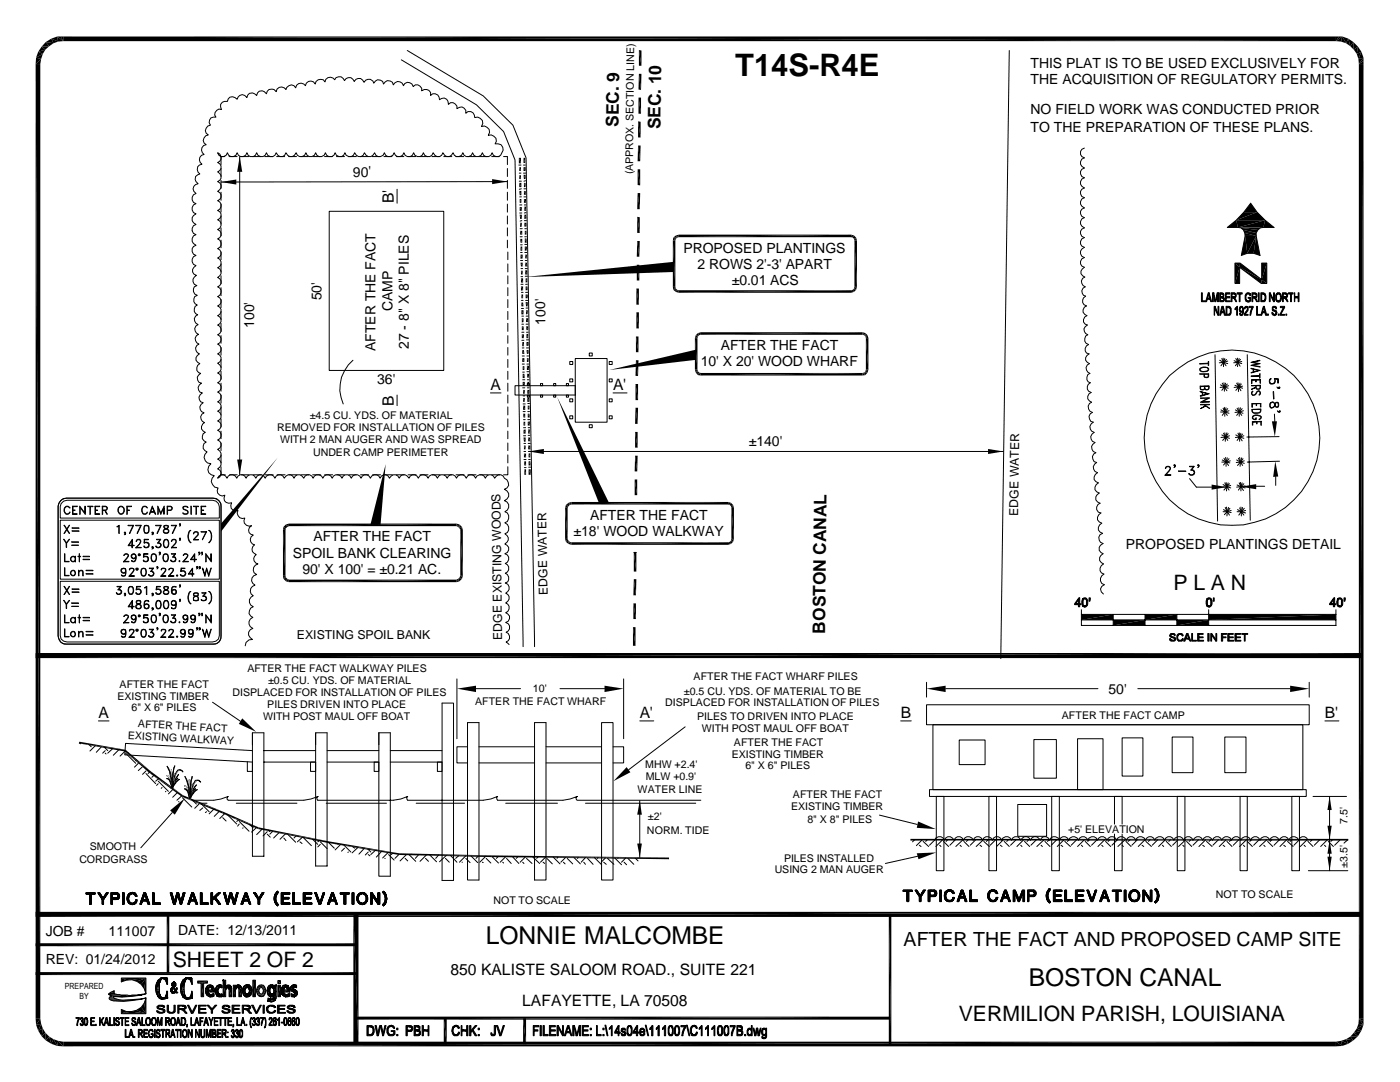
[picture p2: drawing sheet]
<svg xmlns="http://www.w3.org/2000/svg" width="279mm" height="216mm" viewBox="0 0 279 216" stroke-linecap="round" stroke-linejoin="round" font-family="sans-serif">
<defs><g id="words">
<text font-size="6.2" x="146.7" y="15.1">T14S-R4E</text>
<g font-size="4.9">
<text x="96.9" y="188.3">LONNIE MALCOMBE</text>
<text x="205.3" y="196.7">BOSTON CANAL</text>
</g>
<g font-size="4.2">
<text x="234.2" y="117.8">P L A N</text>
<text x="34.5" y="193">SHEET 2 OF 2</text>
<text x="191.3" y="203.7">VERMILION PARISH, LOUISIANA</text>
</g>
<text font-size="3.9" x="180.3" y="188.8">AFTER THE FACT AND PROPOSED CAMP SITE</text>
<g font-size="3.5">
<text x="123.4" y="25.3" transform="rotate(-89 123.4 25.3)">SEC. 9</text>
<text x="131.8" y="25.8" transform="rotate(-89 131.8 25.8)">SEC. 10</text>
<text x="164.7" y="126.4" transform="rotate(-89 164.7 126.4)">BOSTON CANAL</text>
</g>
<g font-size="3.1">
<text x="78.6" y="40.6" transform="rotate(-90 78.6 40.6)">B'</text>
<text x="97.9" y="77.7">A</text>
<text x="122.3" y="77.7">A'</text>
<text x="78.6" y="80.9" transform="rotate(-90 78.6 80.9)">B</text>
<text x="19.6" y="143.2">A</text>
<text x="127.7" y="143.2">A'</text>
<text x="179.7" y="143.2">B</text>
<text x="264.4" y="143.2">B'</text>
<text x="89.9" y="194.6">850 KALISTE SALOOM ROAD., SUITE 221</text>
<text x="104.2" y="200.7">LAFAYETTE, LA 70508</text>
</g>
<g font-size="2.8">
<text x="205.7" y="13.5">THIS PLAT IS TO BE USED EXCLUSIVELY FOR</text>
<text x="205.7" y="16.8">THE ACQUISITION OF REGULATORY PERMITS.</text>
<text x="205.7" y="22.7">NO FIELD WORK WAS CONDUCTED PRIOR</text>
<text x="205.7" y="26.2">TO THE PREPARATION OF THESE PLANS.</text>
<text x="70.4" y="35.2">90'</text>
<text x="136.4" y="50.5">PROPOSED PLANTINGS</text>
<text x="139.2" y="53.7">2 ROWS 2'-3' APART</text>
<text x="64.2" y="59.9" transform="rotate(-90 64.2 59.9)">50'</text>
<text x="146" y="56.9">±0.01 ACS</text>
<text x="50.7" y="65.4" transform="rotate(-90 50.7 65.4)">100'</text>
<text x="78.3" y="62.1" transform="rotate(-90 78.3 62.1)">CAMP</text>
<text x="108.9" y="64.8" transform="rotate(-91 108.9 64.8)">100'</text>
<text x="74.9" y="70" transform="rotate(-90 74.9 70)">AFTER THE FACT</text>
<text x="81.6" y="69.7" transform="rotate(-90 81.6 69.7)">27 - 8&quot; X 8&quot; PILES</text>
<text x="143.8" y="69.8">AFTER THE FACT</text>
<text x="75.3" y="76.7">36'</text>
<text x="139.9" y="73.1">10' X 20' WOOD WHARF</text>
<text x="149.4" y="89">±140'</text>
<text x="114.5" y="106.9">±18' WOOD WALKWAY</text>
<text x="117.8" y="103.7">AFTER THE FACT</text>
<text x="58.4" y="111.3">SPOIL BANK CLEARING</text>
<text x="62.6" y="108">AFTER THE FACT</text>
<text x="224.7" y="109.5">PROPOSED PLANTINGS DETAIL</text>
<text x="60.4" y="114.6">90' X 100' = ±0.21 AC.</text>
<text x="221.2" y="138.4">50'</text>
<text x="9.1" y="186.8">JOB #</text>
<text x="21.7" y="186.8">111007</text>
<text x="35.6" y="186.6">DATE: 12/13/2011</text>
<text x="9.1" y="192.4">REV: 01/24/2012</text>
</g>
<g font-size="2.5">
<text x="203.2" y="103" transform="rotate(-89 203.2 103)">EDGE WATER</text>
<text x="109.3" y="118.7" transform="rotate(-91 109.3 118.7)">EDGE WATER</text>
<text x="59.3" y="127.6">EXISTING SPOIL BANK</text>
<text x="100.2" y="127.7" transform="rotate(-91 100.2 127.7)">EDGE EXISTING WOODS</text>
</g>
<g font-size="2.1">
<text x="126.3" y="34.8" transform="rotate(-89 126.3 34.8)">(APPROX. SECTION LINE)</text>
<text x="61.8" y="83.7">±4.5 CU. YDS. OF MATERIAL</text>
<text x="55.3" y="86">REMOVED FOR INSTALLATION OF PILES</text>
<text x="55.9" y="88.5">WITH 2 MAN AUGER AND WAS SPREAD</text>
<text x="62.5" y="90.9">UNDER CAMP PERIMETER</text>
<text x="23.9" y="137.3">AFTER THE FACT</text>
<text x="49.4" y="134">AFTER THE FACT WALKWAY PILES</text>
<text x="53.5" y="136.5">±0.5 CU. YDS. OF MATERIAL</text>
<text x="138.4" y="135.6">AFTER THE FACT WHARF PILES</text>
<text x="23.5" y="139.6">EXISTING TIMBER</text>
<text x="26.2" y="141.9">6&quot; X 6&quot; PILES</text>
<text x="46.4" y="138.9">DISPLACED FOR INSTALLATION OF PILES</text>
<text x="52.5" y="143.6">WITH POST MAUL OFF BOAT</text>
<text x="53.3" y="141.3">PILES DRIVEN INTO PLACE</text>
<text x="94.8" y="140.6">AFTER THE FACT WHARF</text>
<text x="106.3" y="138.2">10'</text>
<text x="132.8" y="141">DISPLACED FOR INSTALLATION OF PILES</text>
<text x="136.5" y="138.6">±0.5 CU. YDS. OF MATERIAL TO BE</text>
<text x="139.1" y="143.7">PILES TO DRIVEN INTO PLACE</text>
<text x="211.9" y="143.5">AFTER THE FACT CAMP</text>
<text x="25.5" y="147.4" transform="rotate(3 25.5 147.4)">EXISTING WALKWAY</text>
<text x="27.5" y="145.1" transform="rotate(3 27.5 145.1)">AFTER THE FACT</text>
<text x="140" y="146">WITH POST MAUL OFF BOAT</text>
<text x="146.5" y="148.9">AFTER THE FACT</text>
<text x="128.8" y="153.3">MHW +2.4'</text>
<text x="128.9" y="155.6">MLW +0.9'</text>
<text x="146" y="151.2">EXISTING TIMBER</text>
<text x="148.8" y="153.5">6&quot; X 6&quot; PILES</text>
<text x="127.3" y="158.2">WATER LINE</text>
<text x="157.9" y="161.6">EXISTING TIMBER</text>
<text x="158.2" y="159.3">AFTER THE FACT</text>
<text x="129.1" y="166.4">NORM. TIDE</text>
<text x="129.3" y="163.7">±2'</text>
<text x="161.1" y="164.2">8&quot; X 8&quot; PILES</text>
<text x="213.2" y="166.2">+5' ELEVATION</text>
<text x="268.9" y="164.4" transform="rotate(-90 268.9 164.4)">7.5'</text>
<text x="15.8" y="172.3">CORDGRASS</text>
<text x="17.9" y="169.7">SMOOTH</text>
<text x="156.5" y="172">PILES INSTALLED</text>
<text x="268.9" y="173.1" transform="rotate(-90 268.9 173.1)">±3.5'</text>
<text x="154.6" y="174.2">USING 2 MAN AUGER</text>
<text x="242.7" y="179.2">NOT TO SCALE</text>
<text x="98.5" y="180.4">NOT TO SCALE</text>
</g>
<g font-size="1.7">
<text x="13" y="197.3">PREPARED</text>
<text x="15.8" y="199.3">BY</text>
</g>
</g></defs>
<g fill="none" stroke="#000" stroke-width=".2">
<path d="M201.4 10.1l-1.7 121.3M44.1 33.6v1.6M44.1 36v1.6M44.1 38.4v1.6M44.9 31.2h-.8v1.7M45.7 31.2h1.6M47.8 31.2v63.5M48.1 31.2h1.6M50.5 31.2h1.6M52.8 31.2h1.6M55.2 31.2h1.6M57.6 31.2h1.6"/>
<path d="M60 31.2h1.6M62.4 31.2h1.5M64.8 31.2h1.6M67.1 31.2h1.6M69.5 31.2h1.6M71.9 31.2h1.6M74.3 31.2h1.6M76.6 31.2h1.6M79.1 31.2h1.5M81.4 31.2h1.6M83.8 31.2h1.6M86.2 31.2h1.6"/>
<path d="M88.6 31.2h1.6M90.9 31.2h1.6M93.3 31.2h1.6M95.7 31.2h1.6M98.1 31.2h1.6M100.5 31.2h.8v1.7M101.3 36.2l-57.2 .1M101.3 33.6v1.6M101.3 36v1.6M101.3 38.4v1.6M44.1 40.7v1.6M44.1 43.1v1.6"/>
<path d="M44.1 45.5v1.6M44.1 47.9v1.5M44.1 50.3v1.5M44.1 52.7v1.6M44.1 55v1.6M44.1 57.4v1.6M44.1 59.8v1.6M65.7 42.2h22.9v31.7h-22.9zM101.3 40.7v1.6M101.3 43.1v1.6M101.3 45.5v1.6M101.3 47.9v1.5"/>
<path d="M101.3 50.3v1.5M101.3 52.7v1.6M101.3 55v1.6M101.3 57.4v1.6M101.3 59.8v1.6M246.5 52.5h1l4.3 3.3v-3.3h1v4.1h-1.1l-4.3-3.3v3.3h-.9zM247.1 45.4a1.47 1.47 0 0 1 1.4 1.7l-.8 3.9 1.2-.5h1.3l1.3 .5-.8-3.9a1.47 1.47 0 0 1 1.4-1.7M249.6 40.6l1.3 1.7 1.6 1.6 1.8 1.5h-9.4l1.8-1.5 1.5-1.6zM44.1 62.1v1.7M44.1 64.5v1.6M44.1 67v1.5M44.1 69.3v1.6"/>
<path d="M44.1 71.7v1.6M44.1 74.1v1.6M44.1 76.5v1.6M44.1 78.8v1.6M101.3 62.1v1.7M101.3 64.5v1.6M101.3 67v1.5M101.3 69.3v1.6M101.3 71.7v1.6M101.3 74.1v1.6M101.3 76.5v1.6M101.3 78.8v1.6"/>
<path d="M102.8 77h12v1.8h-12zM114.8 71.5h6.4v12.7h-6.4zM44.1 93.1v1.6h.9M44.1 81.2v1.6M44.1 83.6v1.6M44.1 86v1.5M44.1 88.4v1.5M44.1 90.8v1.6M45.8 94.7h1.5M48.2 94.7h1.5M50.5 94.7h1.7M52.9 94.7h1.6"/>
<path d="M55.3 94.7h1.6M57.7 94.7h1.6M60 94.7h1.6M62.4 94.7h1.6M64.8 94.7h1.6M67.2 94.7h1.5M69.6 94.7h1.5M72 94.7h1.6M74.3 94.7h1.6M76.7 94.7h1.6M79.1 94.7h1.6M81.4 94.7h1.7"/>
<path d="M83.8 94.7h1.6M86.3 94.7h1.5M88.6 94.7h1.6M91 94.7h1.6M93.4 94.7h1.6M95.8 94.7h1.6M98.1 94.7h1.6M101.3 93.1v1.6h-.8M101.3 81.2v1.6M101.3 83.6v1.6M101.3 86v1.5M101.3 88.4v1.5"/>
<path d="M101.3 90.8v1.6M105.5 90.1h94.7M126.5 110.2h.5M215.8 121.7v3.1h50.8v-3.1M215.8 122.6h50.8M215.8 123.7h50.8M222.2 122.6v2.2M228.5 122.6v2.2M234.9 122.6v2.2M241.2 121.7v3.1M38.4 159.7h4.3l1.4-.3 1.5-.5-.3 .5 .3 .3h15l1.5-.3 1.4-.5-.3 .2 .2 .6h15.1l1.5-.3 1.4-.5-.2 .2 .2 .6h15l1.6-.3 1.3-.5-.2 .2 .2 .6h13.1M42.4 140.1l5.6 3.8"/>
<path d="M50.4 149.8l-25.3-1.5-.2 2.3 25.5 1.5v1.8h-1v-1.9M50.4 146.2h2.3v24.7h-2.3zM50.4 146.2v2.4M52.7 152.1h10.3M52.7 149.8h10.3M62 152.1h1v1.8h-1zM63 146.2h2.3v26.6h-2.3zM63 146.2v2.4M65.3 152.1h10.3M65.3 149.8h10.3M74.7 152.1h.9v1.8h-.9zM75.6 146.2h2.3v28.6h-2.3z"/>
<path d="M75.6 146.2v2.4M77.9 152.1h10.3M77.9 149.8h10.3M87.3 152.1h.9v1.8h-.9zM88.2 140.3h2.3v35.4h-2.3zM127.7 159.8v11.3M184.9 140.6h76.4v4h-76.4zM185.5 157.6h75.2v1.3h-75.2zM186.2 144.6h73.8v13h-73.8zM186.9 158.9h1.5v14.8h-1.5zM191.4 147.7h5.2v4.9h-5.2zM197.4 158.9h1.5v14.8h-1.5z"/>
<path d="M206.3 147.6h4.5v7.7h-4.5zM209.9 158.9h1.5v14.8h-1.5zM215.1 147.4h5v10.2h-5zM222.4 158.9h1.5v14.8h-1.5zM223.9 147.2h4.2v7.7h-4.2zM233.9 147.1h4.2v7.1h-4.2zM234.9 158.9h1.6v14.8h-1.6zM244.4 147.1h4.3v7.1h-4.3zM247.5 158.9h1.4v14.8h-1.4zM257.8 158.9h1.5v14.8h-1.5zM262 158.9h6.7M265.3 158.9v8.7"/>
<path d="M17.2 178.1h1.8v.3h-.8v2h-.3v-2h-.7v-.3h1.8v.3h-.8v2h-.3v-2h-.7zM17.2 178.1v.3M17.3 178.1v.3zM17.4 178.1v.3zM17.5 178.1v.3zM17.6 178.1v.3zM17.7 178.1v.3M17.8 178.1v.3zM17.9 178.1v.3zM17.9 178.1v2.3zM18 178.1v2.3M18.1 178.1v2.3z"/>
<path d="M18.2 178.4v-.3v2.3M18.3 178.1v.3M18.4 178.1v.3zM18.5 178.1v.3zM18.6 178.1v.3zM18.7 178.1v.3zM18.8 178.1v.3zM18.9 178.1v.3M19 178.1v.3M19.6 178.1h.3l.7 1.1 .7-1.1h.3l-.9 1.4v.9h-.3v-.9l-.8-1.4h.3l.7 1.1 .7-1.1h.3l-.9 1.4v.9h-.3v-.9zM19.6 178.1v.1M19.6 178.2v.1"/>
<path d="M19.7 178.4v-.3v.4M19.8 178.6v-.5v.5M19.9 178.2v.5zM20 178.3v.5M20.1 178.4v.6M20.2 178.6v.5v-.5M20.2 178.7v.5M20.3 178.8v.6M20.4 179v1.4M20.5 179.2v1.2v-1.2M20.6 179.2v1.2M20.7 179.1v1.3v-1.2"/>
<path d="M20.7 178.9v.5v-.4M20.8 178.7v.6M20.9 178.6v.6M21 178.5v.5v-.4M21.1 178.3v.6M21.2 178.2v.5M21.3 178.6v-.5v.5M21.3 178.5v-.4v.5M21.4 178.3v-.2v.3M21.5 178.1v.1M22.2 178.1v2.3zM22.3 178.1v2.3"/>
<path d="M22.4 178.1v2.3zM22.4 178.4l1 .1 .1 .1v.4l-.1 .2h-1v-.8h.8l.3 .2v.4l-.1 .2h-1zM22.4 178.4v-.3v2.3M22.4 179.2v.3M22.5 178.1v.3M22.5 179.2v.3M22.6 178.1v.3M22.6 179.2v.3M22.7 178.1v.3M22.7 179.2v.3M22.8 178.1v.3M22.8 179.2v.3"/>
<path d="M22.9 178.1v.3M22.9 179.2v.3M23 178.1v.3M23 179.2v.3M23.1 178.1v.3M23.1 179.2v.3M23.2 178.1v.3M23.2 179.2v.3M23.3 178.1v.4M23.3 179.2v.2M23.4 178.1v.4M23.4 179.1v.3"/>
<path d="M23.5 178.2l-1.3-.1v2.3h.2v-.9h.8l.6-.3M23.5 178.2v.4M23.5 179.1v.3M23.5 178.2l.3 .3M23.5 178.2v.5M23.5 178.9v.5M23.6 178.2v1.2M23.7 178.3v1M23.8 178.5v.7M23.8 178.5l-.3-.4h-1.4v2.3h.3v-.9h.8l.6-.3M24.5 178.1h.2v2.3h-.2v-2.3h.3v2.3h-.3zM24.5 178.1v2.3"/>
<path d="M24.6 178.1v2.3zM24.7 178.1v2.3zM25.4 178.8v.9M25.5 179.9l.4 .4 .5 .2 .6-.2M25.5 178.6l-.2 .7 .2 .6M25.5 178.6l.4-.4 .5-.1 .6 .1 .3 .6M25.5 178.6v1.3M25.6 178.5v1.6M25.7 178.4v.8M25.7 179.4v.8M25.7 178.3v.5M25.7 179.7v.6"/>
<path d="M25.8 178.3v.4M25.8 179.8v.5M25.9 178.2v.4M26 178.1v.4M26.1 178.1v.4M26.2 178.1v.3M26.3 178.1v.2M26.4 178.1v.2M26.5 178.1v.2M26.6 178.1v.3M26.7 178.1v.3M26.8 178.1v.4"/>
<path d="M26.8 178.2v.3M26.9 178.2v.4M27 178.3v.4M27 179.8v.5M27.1 178.3v.5M27.1 179.6v.7M27.1 179.6h.2M27.2 178.5v.3M27.2 179.6v.6M27.3 178.6v.2M27.3 179.6v.4M27.3 179.6v.4l-.3 .3"/>
<path d="M27.3 178.8h-.2l-.3-.4-.5-.1a1.08 1.08 0 0 0-.3 1.8l.3 .2 .4-.1 .3-.3 .1-.3h.2M27.3 179.6l-.3 .7-.6 .2-.5-.2-.4-.4M27.3 178.8h-.3l-.2-.4-.5-.1a1.08 1.08 0 0 0-.3 1.8l.3 .2 .4-.1 .3-.3 .1-.3M28.1 179.8v.6v-.5M28.2 179.6v.8v-.7M28.3 179.4v.9M28.4 179.2v.9M28.4 179v.8M28.5 178.7v1M28.6 178.5v.8M28.6 179.5v.2M28.7 178.1h.3l.9 2.3h-.4l-.2-.7h-.9l-.2 .7h-.3l.8-2.3h.3l.9 2.3h-.4l-.2-.7h-.9l-.2 .7h-.3z"/>
<path d="M28.7 178.2v.9M28.7 179.5v.2M28.8 178.1v.7M28.8 179.5v.2M28.9 178.5l.3 1h-.7zM28.9 178.5l.4 1h-.8zM28.9 178.1v.5M28.9 179.5v.2M29 178.1v.5M29 179.5v.2M29 178.1v.9M29.1 178.3v.9"/>
<path d="M29.1 179.5v.2M29.2 178.7v1v-.2M29.2 178.6v.7M29.3 178.8v.9v-.7M29.4 179.1v.9M29.5 179.3v.9M29.5 179.5v.9M29.6 179.7v.7v-.6M30.5 178.1h.2v2.1h1.3v.2h-1.5v-2.3h.2v2.1h1.3v.2h-1.5zM30.5 178.1v2.3M30.6 178.1v2.3zM30.7 178.1v2.3v-.2"/>
<path d="M34 178.1h.3l.5 1.8 .5-1.8h.3l.5 1.9 .5-1.9h.3l-.7 2.3h-.2l-.5-1.9-.5 1.9h-.4l-.6-2.3h.3l.5 1.9 .5-1.9h.3l.5 1.8 .5-1.8h.3l-.7 2.3h-.2l-.5-1.8-.5 1.8h-.4zM34 178.1v.1M34.1 178.4v-.3v.5M34.2 178.7v-.6v.8M34.3 179.1v-1v1.1M34.4 178.3v1.3M34.5 178.6v1.3M34.5 179v1M34.6 179.2v1.1M34.7 179.6v.8v-.7M34.8 179.9v.5zM34.9 179.6v.8v-.7"/>
<path d="M35 179.2v1.1M35.1 178.9v1.1M35.1 178.7v1M35.2 178.3v1.2M35.3 178.1v1.1M35.4 178.6v-.5v.7M35.5 178.5v-.4v.5M35.6 178.8v-.7v.9M35.6 178.2v1.1M35.7 178.6v.9M35.8 178.7v1.1M35.9 179.1v1.1"/>
<path d="M36 179.4v1M36.1 179.7v.7v-.5M36.2 179.7v.7v-.6M36.2 179.3v1.1M36.3 179.2v1M36.4 178.8v1.2M36.5 178.5v1.2M36.6 178.1v1.2M36.7 178.8v-.7v.9M36.7 178.6v-.5v.6M36.8 178.1v.3M36.9 178.1v.1"/>
<path d="M37.7 179.8v.6v-.5M37.8 179.6v.8v-.7M37.8 179.3v1M37.9 179.1v.9M38 179v.7M38.1 178.7v1M38.2 178.5v.8M38.2 179.5v.2M38.3 178.1h.3l.9 2.3h-.4l-.2-.7h-.9l-.2 .7h-.3l.8-2.3h.3l.8 2.3h-.3l-.2-.7h-.9l-.2 .7h-.3zM38.3 178.2v.9M38.3 179.5v.2M38.4 178.1v.7"/>
<path d="M38.4 179.5v.2M38.4 178.5l.4 1h-.7zM38.4 178.1v.5M38.5 178.1v.7M38.5 179.5v.2M38.6 178.2v.8M38.6 179.5v.2M38.7 178.3v.9M38.7 179.5v.2M38.8 178.7v1v-.2M38.8 178.6v.7M38.9 178.8v.9v-.7"/>
<path d="M38.9 179.1v.9M39 179.3v1M39.1 179.6v.8M39.2 179.7v.7v-.6M39.9 160.3h1.4M40 178.1h.3v2.1h1.3v.2h-1.6v-2.3h.3v2.1h1.3v.2h-1.6zM40 178.1v2.3M40.1 178.1v2.3zM40.2 178.1v2.3zM40.3 178.1v2.3v-.2M42.1 178.1h.3v1.1l1.2-1.1h.3l-.9 1 1 1.3h-.3l-.9-1.2-.4 .4v.8h-.2v-2.3h.2v1.1l1.2-1.1h.3l-.9 1 1 1.3h-.3l-.9-1.2-.4 .4v.8h-.3zM42.2 178.1v2.3z"/>
<path d="M42.3 178.1v2.3M42.4 178.1v2.3zM42.5 179.2v.4M42.6 179.1v.4M42.7 179v.4M42.8 178.9v.4M42.8 178.8v.5M42.9 178.8v.6zM43 179.5v-.8v.9M43.1 178.6v.4M43.1 179.2v.5M43.2 178.5v.4"/>
<path d="M43.2 179.2v.5M43.3 178.4v.4M43.3 179.4v.5M43.3 178.3v.4M43.3 179.5v.5M43.4 178.3v.3M43.4 179.7v.4M43.5 178.2v.4M43.5 179.7v.6M43.6 178.1v.5M43.6 179.8v.5M43.7 178.1v.4"/>
<path d="M43.7 179.9v.5M43.8 178.1v.2M43.9 178.1v.1M44.6 178.1h.4l.4 1.8 .5-1.8h.3l.5 1.9 .5-1.9h.3l-.6 2.3h-.2l-.6-1.9-.5 1.9h-.3l-.7-2.3h.4l.4 1.9 .5-1.9h.3l.5 1.8 .5-1.8h.3l-.6 2.3h-.3l-.5-1.8-.5 1.8h-.3zM44.7 178.2v.2M44.8 178.6v-.5v.6M44.9 178.9v-.8v1M45 178.1v1.3M45 178.5v1.2M45.1 178.8v1.1M45.2 179v1.2M45.3 179.3v1.1"/>
<path d="M45.4 179.7v.7v-.5M45.5 179.7v.7v-.5M45.6 179.4v1M45.6 179.1v1.1M45.7 178.9v.9M45.8 178.6v1.1M45.9 178.2v1.1M46 178.8v-.7v.9M46.1 178.1v.5M46.1 178.6v-.5v.7M46.2 178.1v1.1M46.3 178.4v.9"/>
<path d="M46.4 178.6v1.1M46.5 178.9v1.1M46.6 179.2v1.1M46.7 179.6v.8v-.7M46.7 179.8v.6v-.5M46.8 179.5v.9v-.7M46.9 179.3v1M47 179v1.2M47.1 178.6v1.2M47.2 178.3v1.2M47.2 160.3h12.1M47.2 179v-.9v1.1"/>
<path d="M47.3 178.7v-.6v.7M47.4 178.1v.5M47.5 178.2v.2M48.3 179.9v.5v-.3M48.3 179.7v.7v-.6M48.4 179.4v1M48.5 179.2v.9M48.6 179.1v.7M48.7 178.8v.9v-.7M48.8 178.6v.8M48.8 179.5v.2M48.9 178.3v.9"/>
<path d="M48.9 179.5v.2M48.9 178.1h.4l.7 2.3h-.2l-.3-.7h-.8l-.3 .7h-.3l.8-2.3h.3l.8 2.3h-.2l-.3-.7h-.8l-.3 .7h-.3zM48.9 178.1v.8M49 178.1v.5M49 179.5v.2M49.1 178.5l.3 1h-.6zM49.1 178.5l.3 1h-.7zM49.1 178.1v.5M49.1 179.5v.2M49.2 178.1v.7M49.2 179.5v.2M49.3 178.2v.9"/>
<path d="M49.3 179.5v.2M49.4 178.5v.8M49.4 179.5v.2M49.4 178.7v1v-.9M49.5 179v.8M49.6 179.2v1M49.7 179.5v.8M49.8 179.6v.8v-.7M49.9 179.8v.6v-.4M50.6 178.1h.4l.6 1.1 .7-1.1h.4l-.9 1.4v.9h-.2v-.9l-1-1.4h.4l.6 1.1 .7-1.1h.4l-.9 1.4v.9h-.3v-.9zM50.7 178.2h.1M50.8 178.3v-.2v.3"/>
<path d="M50.9 178.5v-.4v.5M51 178.1v.6M51.1 178.2v.6M51.1 178.4v.5M51.2 178.5v.6M51.3 178.6v.6M51.4 179.2v-.4v.5M51.5 179.4v-.4v.5M51.6 179.1v1.3v-1.2M51.6 179.2v1.2M51.7 179.2v1.2M51.8 179v1.4"/>
<path d="M51.9 178.8v.6M52 179.2v-.5v.5M52.1 178.6v.5M52.2 178.4v.6M52.2 178.2v.6M52.3 178.1v.5M52.4 178.1v.5zM52.5 178.4v-.3v.4M52.6 178.2v.1M52.7 178.1h.1M54.7 178.9v.8M54.8 178.6v1.4"/>
<path d="M54.9 178.5v1.6M54.9 178.3v2M55 179v-.8v2.1M55 179.7v.7M55.1 178.1v.7M55.1 179.8v.7M55.2 178v.6M55.3 177.9v.5M55.4 177.9a1.87 1.87 0 0 0 0 2.9l.1-.3M55.4 177.9v.3M55.4 177.9l.1 .2M55.5 178v.1"/>
<path d="M55.5 178.1a1.74 1.74 0 0 0 0 2.4M55.5 178.1l-.1-.3a1.96 1.96 0 0 0 0 3l.1-.3M56.1 178.1h1.7v.3h-1.3v.7h1.2v.2h-1.2v.9h1.3v.2h-1.7v-2.3h1.7v.3h-1.3v.7h1.2v.3h-1.2v.8h1.3v.2h-1.7zM56.2 178.1v2.3zM56.3 178.1v2.3zM56.4 178.1v2.3zM56.5 178.1v.3M56.5 179.1v.2M56.6 178.1v.3M56.6 179.1v.2M56.7 178.1v.3M56.7 179.1v.2"/>
<path d="M56.8 178.1v.3M56.8 179.1v.2M56.9 178.1v.3M56.9 179.1v.2M57 178.1v.3M57 179.1v.2M57.1 178.1v.3M57.1 179.1v.2M57.2 178.1v.3M57.2 179.1v.2M57.3 178.1v.3M57.3 179.1v.2"/>
<path d="M57.4 178.1v.3M57.4 179.1v.2M57.5 178.1v.3M57.5 179.1v.2M57.6 178.1v.3M57.6 179.1v.2M57.7 178.1v.3M57.7 179.1v.2M57.8 178.1v.3M58.4 178.1h.4v2.1h1.1v.2h-1.5v-2.3h.4v2.1h1.1v.2h-1.5zM58.5 178.1v2.3zM58.6 178.1v2.3z"/>
<path d="M58.7 178.1v2.3zM60.5 178.1h1.7v.3h-1.3v.7h1.2v.2h-1.2v.9h1.3v.2h-1.7v-2.3h1.7v.3h-1.3v.7h1.2v.3h-1.2v.8h1.3v.2h-1.7zM60.5 178.1v2.3M60.6 178.1v2.3M60.7 178.1v2.3zM60.8 178.1v2.3zM60.9 178.1v.3M60.9 179.1v.2M61 178.1v.3M61 179.1v.2M61.1 178.1v.3M61.1 179.1v.2"/>
<path d="M61.2 178.1v.3M61.2 179.1v.2M61.3 178.1v.3M61.3 179.1v.2M61.4 178.1v.3M61.4 179.1v.2M61.5 178.1v.3M61.5 179.1v.2M61.6 178.1v.3M61.6 179.1v.2M61.7 178.1v.3M61.7 179.1v.2"/>
<path d="M61.8 178.1v.3M61.8 179.1v.2M61.9 178.1v.3M61.9 179.1v.2M62 178.1v.3M62 179.1v.2M62.1 178.1v.3M62.1 179.1v.2M62.8 178.1h.4l.6 2 .7-2h.3l-.8 2.3h-.3l-.9-2.3h.3l.7 2 .7-2h.3l-.8 2.3h-.3zM62.8 178.1v.1M62.9 178.1v.3M63 178.5v-.4v.5"/>
<path d="M63.1 178.7v-.6v.8M63.2 178.2v1M63.2 178.5v.9M63.3 178.7v1M63.4 179v.9M63.5 179.2v.8M63.6 179.3v1M63.7 179.6v.8v-.7M63.8 179.9v.5v-.4M63.8 179.9v.5v-.3M63.9 179.7v.7v-.6M64 179.6v.7"/>
<path d="M64.1 179.3v1M64.2 179.1v.8M64.3 178.8v.9M64.3 178.6v.8M64.4 178.2v1M64.5 178.8v-.7v.9M64.6 178.1v.6M64.7 178.4v-.3v.5M64.8 178.1v.2M65.1 160.3h12M65.5 179.9v.5v-.3M65.6 179.7v.7v-.6"/>
<path d="M65.7 179.4v1M65.8 179.3v.8M65.9 179.1v.9M66 178.8v.9v-.7M66 178.6v.8M66 179.5v.2M66.1 178.3v.9M66.1 179.5v.2M66.2 178.1h.3l.8 2.3h-.2l-.3-.7h-.8l-.3 .7h-.3l.8-2.3h.3l.8 2.3h-.2l-.3-.7h-.8l-.3 .7h-.3zM66.2 178.1v.8M66.2 179.5v.2M66.3 178.1v.5"/>
<path d="M66.3 179.5v.2M66.4 178.5l.3 1h-.7zM66.4 178.1v.5M66.4 179.5v.2M66.5 178.1v.7M66.5 179.5v.2M66.5 178.2v.9M66.6 178.5v.8M66.6 179.5v.2M66.7 178.7v1v-.9M66.8 179v.8M66.9 179.2v.8"/>
<path d="M67 179.3v1M67.1 179.6v.8v-.7M67.1 179.8v.6v-.4M67.9 178.1h1.8v.3h-.7v2h-.3v-2h-.8v-.3h1.8v.3h-.7v2h-.3v-2h-.8zM68 178.1v.3zM68.1 178.1v.3zM68.2 178.1v.3zM68.3 178.1v.3M68.4 178.1v.3zM68.5 178.1v.3zM68.6 178.1v.3zM68.7 178.4v-.3v2.3"/>
<path d="M68.7 178.1v2.3zM68.8 178.1v2.3zM68.9 178.1v2.3M69 178.4v-.3v2.3M69.1 178.1v.3zM69.2 178.1v.3zM69.3 178.1v.3zM69.4 178.1v.3zM69.5 178.1v.3M69.6 178.1v.3zM69.7 178.1v.3zM70.3 178.1h.3v2.3h-.3v-2.3h.3v2.3h-.3z"/>
<path d="M70.4 178.1v2.3zM70.4 178.1v2.3M70.5 178.1v2.3zM70.6 178.1v2.3M71.2 179v.6M71.3 178.7v1.1M71.4 178.6v1.4M71.5 178.5v1.6M71.5 178.4v.8M71.5 179.4v.8M71.6 178.3v.5M71.6 179.7v.6"/>
<path d="M71.7 178.3l.6-.2 .6 .2 .4 .5v.9l-.4 .6-.6 .2-.6-.2-.4-.6v-.9zM71.7 178.2v.4M71.7 179.9v.4M71.8 178.2v.4M71.9 178.1v.4M72 178.4a.77 .77 0 0 1 1.1 .6v.7a.79 .79 0 0 1-.8 .6 .79 .79 0 0 1-.8-.6v-.7zM72 178.4a.77 .77 0 0 1 1.1 .6v.6a.77 .77 0 0 1-.8 .7 .77 .77 0 0 1-.8-.7v-.6zM72 178.1v.3M72.1 178.1v.3M72.2 178.1v.2M72.3 178.1v.2M72.4 178.1v.2"/>
<path d="M72.5 178.1v.3M72.6 178.1v.3M72.6 178.1v.4M72.7 178.1v.4M72.8 178.2v.4M72.9 178.2v.4M72.9 179.9v.4M73 178.3v.5M73 179.7v.6M73.1 178.4v1.8M73.2 178.5v1.6M73.2 178.6v1.3"/>
<path d="M73.3 178.7v1.1M73.4 179.1v.5M74 178.1h.3l1.1 1.9v-1.9h.4v2.3h-.4l-1.1-1.8v1.8h-.3v-2.3h.3l1.1 1.8v-1.8h.4v2.3h-.4l-1.1-1.8v1.8h-.3zM74 178.1v2.3M74.1 178.1v2.3zM74.2 178.1v2.3zM74.3 178.6v-.5v2.3M74.3 178.2v.5M74.4 178.3v.5v-.4M74.5 178.9v-.4v.5M74.6 178.6v.6M74.7 178.7v.5"/>
<path d="M74.8 178.8v.6M74.8 179v.6M74.9 179.2v.4M75 179.2v.5M75.1 179.3v.6M75.2 179.5v.5M75.4 179.7v.6M75.4 178.1v2.3v-.5M75.5 178.1v2.3M75.6 178.1v2.3zM75.7 178.1v2.3zM75.8 178.1v2.3"/>
<path d="M76.4 178.1l.1-.2a1.87 1.87 0 0 1 0 2.9M76.4 178.1a1.74 1.74 0 0 1 0 2.4M76.4 178.1l.1-.3a1.96 1.96 0 0 1 0 3l-.1-.3M76.4 178v.1M76.5 178v.1M76.5 177.9v.4M76.6 177.9v.4M76.7 178v.5M76.8 178.1v.6M76.8 179.8v.7M76.9 178.1v1.1M76.9 179.4v1"/>
<path d="M77 178.3v2v-1.9M77 178.5v1.7M77.1 178.7v1.2M77.2 179.2v.3M83.1 160.3h9.6M100.9 160.3h10.4M175.5 162.6l7.5 1.9M180.3 177.6h1.7v.3h-.6v2h-.4v-2h-.7v-.3h1.7v.3h-.6v1.9h-.4v-1.9h-.7zM180.3 177.6v.3M180.4 177.6v.3zM180.5 177.6v.3zM180.6 177.6v.3z"/>
<path d="M180.7 177.6v.3zM180.8 177.6v.3zM180.9 177.6v.3M181 177.9v-.3v2.2M181.1 177.6v2.2zM181.2 177.6v2.2zM181.3 177.6v2.2zM181.4 177.6v.3zM181.5 177.6v.3M181.6 177.6v.3zM181.7 177.6v.3zM181.8 177.6v.3z"/>
<path d="M181.9 177.6v.3zM182 177.6v.3M182.5 167.6l-.4 .4M182.6 177.6h.4l.6 1.1 .7-1.1h.4l-.9 1.3v.9h-.3v-.9zM182.6 177.6h.4l.6 1 .7-1h.4l-.9 1.3v1h-.3v-1zM182.7 177.6v.1M182.8 177.6v.2zM182.9 177.9v-.3v.4M183 178.1v-.5v.5M183 177.7v.6M183.1 177.9v.5M183.2 178v.5"/>
<path d="M183.3 178.1v.5M183.4 178.2v.5M183.5 178.4v.5M183.5 168.7l.3 .2M183.6 178.6v1.2v-1.2M183.6 178.6v1.2M183.7 178.5v1.3v-1.2M183.8 178.5v.4M183.9 178.3v.5M184 178.1v.5M184.1 178v.6M184.1 167.6l-1.2 1.1"/>
<path d="M184.1 177.8v.6M184.2 177.7v.5v-.4M184.2 167.9l1.1 1M184.3 178.1v-.5v.5M184.4 177.6v.4M184.5 177.8v-.2v.3M184.6 177.6h.1M184.7 177.5v.1M185.1 167.6l-.4 .3M185.3 177.6v2.2M185.3 177.6v2.2zM185.4 177.6v2.2z"/>
<path d="M185.5 177.6v2.2M185.6 177.9l.9 .1v.6h-.9v-.7h.7l.3 .2-.1 .5h-.9zM185.6 177.6v.3M185.6 178.6v.3M185.7 177.6v.3M185.7 178.6v.3M185.8 177.6v.3M185.8 178.6v.3M185.9 177.6v.3M185.9 178.6v.3M186 177.6v.3M186 178.6v.3"/>
<path d="M186.1 177.6v.3M186.1 178.6v.3M186.2 177.6v.3M186.2 178.6v.3M186.3 177.6v.3M186.3 178.6v.3M186.4 177.6v.3M186.4 178.6v.3M186.5 177.6h-1.2v2.2h.3v-.9h.9l.4-.3M186.5 177.6h-1.2v2.3h.3v-1h.9l.4-.3M186.5 177.6v.4M186.5 178.6v.3"/>
<path d="M186.5 177.6l.4 .3M186.6 177.6v.5M186.6 178.4v.5M186.6 167.6l-1.1 1.1M186.7 177.7v1.1M186.8 177.7v1.1M186.9 177.8v.8v-.7M186.9 177.9v.7M186.9 178v.5M187.5 177.6h.4v2.2h-.4zM187.5 177.6h.4v2.3h-.4zM187.5 168.7l.3 .2"/>
<path d="M187.6 177.6v2.2zM187.7 177.6v2.2M187.8 177.6v2.2zM187.9 177.6v2.2M188.1 167.6l-1.3 1.3M188.3 167.9l1 1M188.5 178.5v.6M188.6 178.1a1.25 1.25 0 0 0 1 1.8l.5-.2M188.6 178.1v1.3l.4 .4 .6 .1 .5-.2M188.6 178.1v1.2M188.6 178v1.5M188.7 177.9v1.7"/>
<path d="M188.8 177.8v.6M188.8 179.1v.6M188.9 177.7v.4M188.9 179.3v.4M189 177.7v.4M189 179.4v.3M189.1 177.6v.4M189.1 179.5v.3M189.1 177.6v.3M189.1 179.6v.3M189.1 167.6l-.3 .3M189.2 177.5v.4"/>
<path d="M189.2 179.7v.2M189.3 177.5v.3M189.3 179.7v.2M189.4 177.5v.3M189.4 179.7v.2M189.5 177.5v.3M189.5 179.7v.2M189.6 177.5v.3M189.6 179.7v.2M189.7 177.5v.3M189.7 179.7v.2M189.8 177.6v.3"/>
<path d="M189.8 179.6v.3M189.9 177.6v.4M189.9 179.5v.3M190 177.6v.5M190 179.5v.3M190.1 177.7l-.5-.2-.6 .2-.4 .4M190.1 177.7l.3 .5M190.1 177.7l.3 .6h-.2l-.4-.4h-.7a1.06 1.06 0 0 0 0 1.7 .62 .62 0 0 0 .7 .1 .62 .62 0 0 0 .4-.6h.2M190.1 177.7v.4M190.1 179.4v.3M190.2 177.7v.5M190.2 179.2v.5"/>
<path d="M190.2 177.8v.4M190.2 179.1v.6M190.3 178v.2M190.3 179.1v.4M190.4 179.1l-.3 .6M190.4 178.2h-.2l-.4-.3h-.7a1.13 1.13 0 0 0 0 1.7l.7 .1 .4-.6h.2M190.4 178.1v.1M190.4 179.1v.2M190.7 167.6l-1.1 1.1M191.1 179.7h.1M191.2 179.4v.4v-.3M191.3 179.2v.6v-.5"/>
<path d="M191.3 178.9v.9M191.4 178.6v1M191.5 178.5v.8M191.6 178.2v1v-.8M191.6 168.7l.3 .2M191.7 178v.9M191.7 179v.2M191.8 177.7v.9M191.8 179v.2M191.9 177.6h.3l.8 2.3h-.4l-.2-.7h-.8l-.3 .7h-.3zM191.9 177.6h.2l.9 2.2h-.4l-.2-.6h-.8l-.3 .6h-.3zM191.9 177.6v.8"/>
<path d="M191.9 179v.2M191.9 177.6v.5M192 178l.4 .9h-.7zM192 177.9l.4 1.1h-.8zM192 177.6v.5M192 179v.2M192.1 177.6v.6M192.1 179v.2M192.2 177.6v.9M192.2 179v.2M192.2 167.6l-1.4 1.3M192.3 177.9v.9"/>
<path d="M192.3 179v.2M192.4 178.1v1.1M192.4 167.9l1 1M192.4 178.4v.9M192.5 178.6v1M192.6 178.9v.9M192.7 179.2v.6M192.8 179.3v.5v-.4M192.9 179.5v.3v-.1M193 179.7v.1M193.2 167.6l-.3 .3M193.5 177.6h.4v2h1.2v.2h-1.6v-2.2h.4v2h1.2v.3h-1.6z"/>
<path d="M193.6 177.6v2.2zM193.7 177.6v2.2zM193.8 177.6v2.2zM193.9 179.6v.2zM194 179.6v.2zM194.1 179.6v.2zM194.1 179.6v.2M194.2 179.6v.2zM194.3 179.6v.2M194.4 179.6v.2zM194.5 179.6v.2zM194.6 179.6v.2z"/>
<path d="M194.6 179.6v.2M194.7 179.6v.2zM194.7 167.6l-1.1 1.1M194.8 179.6v.2zM194.9 179.6v.2zM195 179.6v.2zM195.1 179.6v.2M195.6 168.7l.3 .2M196.3 167.6l-1.5 1.3M196.3 167.9l1.1 1M197.1 178.5v.6M197.2 178.1v1.2"/>
<path d="M197.2 167.6l-.4 .3M197.3 179.4l.4 .4 .5 .1 .5-.2M197.3 178.1l-.2 .6 .2 .7M197.3 179.4l.3 .4 .6 .1 .6-.2M197.3 178.1v1.3M197.4 178v1.5zM197.4 177.8v.8M197.4 178.9v.8M197.5 177.7v.5M197.5 179.2v.5M197.6 177.7v.4M197.6 179.4v.3"/>
<path d="M197.7 177.6v.4M197.7 179.5v.3M197.8 177.6v.3M197.8 179.6v.2M197.9 177.6v.3M197.9 179.6v.3M198 177.5v.3M198 179.7v.2M198.1 177.5v.3M198.1 179.7v.2M198.2 177.5v.3M198.2 179.7v.2"/>
<path d="M198.3 177.5v.3M198.3 179.7v.2M198.4 177.5v.3M198.4 179.7v.2M198.5 177.5v.3M198.5 179.7v.2M198.5 177.6v.3M198.5 179.6v.3M198.6 177.6v.4M198.6 179.5v.3M198.7 177.7l-.5-.2-.6 .2-.3 .4M198.7 177.7l.4 .5"/>
<path d="M198.7 177.7l.4 .6h-.3l-.3-.4h-.7a1.23 1.23 0 0 0 0 1.7 .62 .62 0 0 0 .7 .1 .62 .62 0 0 0 .3-.6h.3M198.7 177.7v.4M198.7 179.4v.3M198.7 167.6l-1.1 1.1M198.8 177.7v.5M198.8 179.2v.5M198.9 177.8v.4M199 178v.2M199 179.1v.4M199.1 178.2h-.3l-.3-.3h-.7a1.23 1.23 0 0 0 0 1.7 .69 .69 0 0 0 1.1-.5v.6M199.1 178.1v.1M199.1 179.1v.3"/>
<path d="M199.1 179.1v.3l-.4 .3M199.1 179.1l-.3 .6M199.6 168.7l.4 .2M199.7 179.7h.1M199.8 179.5v.3M199.9 179.3v.5v-.4M200 179.1v.7v-.6M200.1 178.8v.9M200.2 178.5v.9M200.2 178.2v1v-.8M200.2 167.6l-1.3 1.3M200.3 178v.9"/>
<path d="M200.3 179v.2M200.4 177.9v.7M200.4 179v.2M200.4 167.9l1 1M200.5 177.6h.3l.9 2.3h-.4l-.2-.7h-.9l-.2 .7h-.4zM200.5 177.6h.3l.8 2.2h-.3l-.2-.6h-.9l-.2 .6h-.3zM200.5 177.6v.9M200.5 179v.2M200.6 177.6v.6M200.6 179v.2M200.7 178l.3 .9h-.7zM200.7 177.9l.3 1.1h-.7z"/>
<path d="M200.7 177.6v.4M200.7 179v.2M200.7 177.6v.6M200.8 177.6v.9M200.8 179v.2M200.9 177.9v.9M200.9 179v.2M201 178.1v.8M201 179v.2M201.1 178.3v.9v-.8M201.2 178.6v.8M201.3 178.8v.9"/>
<path d="M201.3 167.6l-.4 .3M201.3 179.1v.7v-.6M201.4 179.3v.5v-.4M201.5 179.5v.3M201.6 179.7h.1M202.2 177.6h.4l.8 1.8 .6-1.8h.5v2.3h-.4v-1.8l-.6 1.8h-.3l-.7-1.8v1.8h-.3zM202.3 177.6v2.2zM202.3 177.6h.3l.8 1.9 .6-1.9h.5v2.2h-.3v-1.7l-.7 1.7h-.3l-.7-1.7v1.7h-.2zM202.4 177.6v2.2M202.4 177.6v2.2zM202.5 178.1v-.5v2.2M202.6 177.6v.8"/>
<path d="M202.7 177.8v.8M202.8 178.1v.7M202.8 167.6l-1.1 1.1M202.9 178.3v.8M202.9 178.5v.7M203 178.6v.8M203.1 178.8v.9M203.2 179.1v.7M203.3 179.3v.5v-.4M203.4 179.3v.5v-.4M203.5 179.1v.7M203.5 179v.7"/>
<path d="M203.6 178.7v.8M203.7 178.5v.8M203.7 168.7l.3 .2M203.8 178.3v.8M203.9 178.1v.7M204 177.8v.8M204 177.6v.8M204.1 177.6v.5M204.2 177.6v2.2zM204.3 177.6v2.2zM204.3 167.6l-1.4 1.3M204.4 177.6v2.2z"/>
<path d="M204.5 167.9l1 1M205.1 177.6v2.2M205.1 177.6v2.2zM205.2 177.6v2.2zM205.3 177.9h.8l.3 .2v.3l-.3 .2h-.8v-.7h.8l.3 .2v.3l-.3 .2h-.8zM205.3 177.9v-.3v2.2M205.3 178.6v.3M205.3 167.6l-.3 .3M205.4 177.6v.3M205.4 178.6v.3M205.5 177.6v.3M205.5 178.6v.3"/>
<path d="M205.6 177.6v.3M205.6 178.6v.3M205.7 177.6v.3M205.7 178.6v.3M205.8 177.6v.3M205.8 178.6v.3M205.9 177.6v.3M205.9 178.6v.3M206 177.6v.3M206 178.6v.3M206.1 177.6v.3M206.1 178.6v.3"/>
<path d="M206.2 177.6v.3M206.2 178.6v.3M206.3 177.6h-1.2v2.2h.2v-.9h1l.4-.3M206.3 177.6h-1.2v2.3h.2v-1h1l.4-.3M206.3 177.6v.4M206.3 178.6v.3M206.3 177.6l.4 .3M206.4 177.6v.5M206.4 178.4v.5M206.5 177.7v1.1zM206.6 178.6v-.8v.9M206.7 177.9v.7"/>
<path d="M206.8 178v.5M206.8 167.6l-1.1 1.1M207.8 168.7l.2 .2M208.4 167.6l-1.5 1.3M208.5 167.9l1 1M208.8 178.4v.7M208.9 178.1v1.3M209 178v1.5M209 177.8v1.9M209.1 177.6v2.2M209.2 177.5v.7M209.2 179.2v.8"/>
<path d="M209.3 177.4v.6M209.3 179.5v.6M209.4 177.3v.5M209.4 179.7v.5M209.4 167.6l-.4 .3M209.5 177.3a1.87 1.87 0 0 0 0 2.9l.1-.2M209.5 177.3v.4M209.5 179.7v.5M209.5 177.3l.1 .2M209.5 177.4v.2M209.5 179.9v.2M209.6 177.5a1.84 1.84 0 0 0 0 2.5"/>
<path d="M209.6 177.5l-.1-.2a1.87 1.87 0 0 0 0 2.9l.1-.2M209.6 177.5h.1M209.6 179.9v.1M210.2 177.6h1.7v.3h-1.3v.7h1.2v.2h-1.2v.8h1.3v.2h-1.7zM210.2 177.6h1.7v.3h-1.3v.7h1.2v.2h-1.2v.8h1.3v.3h-1.7zM210.3 177.6v2.2zM210.4 177.6v2.2zM210.5 177.6v2.2zM210.6 177.6v.3M210.6 178.6v.2M210.6 179.6v.2M210.7 177.6v.3"/>
<path d="M210.7 178.6v.2M210.7 179.6v.2M210.8 177.6v.3M210.8 178.6v.2M210.8 179.6v.2M210.9 177.6v.3M210.9 178.6v.2M210.9 179.6v.2M210.9 167.6l-1.1 1.1M211 177.6v.3M211 178.6v.2M211 179.6v.2"/>
<path d="M211.1 177.6v.3M211.1 178.6v.2M211.1 179.6v.2M211.2 177.6v.3M211.2 178.6v.2M211.2 179.6v.2M211.3 177.6v.3M211.3 178.6v.2M211.3 179.6v.2M211.4 177.6v.3M211.4 178.6v.2M211.4 179.6v.2"/>
<path d="M211.5 177.6v.3M211.5 178.6v.2M211.5 179.6v.2M211.6 177.6v.3M211.6 178.6v.2M211.6 179.6v.2M211.7 177.6v.3M211.7 178.6v.2M211.7 179.6v.2M211.8 177.6v.3M211.8 178.6v.2M211.8 179.6v.2"/>
<path d="M211.8 168.7l.3 .2M211.9 177.6v.3M211.9 179.6v.2M212.3 167.6l-1.3 1.3M212.5 177.6h.4v2h1.1v.2h-1.5v-2.2h.4v2h1.1v.3h-1.5zM212.5 167.9l1.1 1M212.6 177.6v2.2zM212.7 177.6v2.2zM212.8 177.6v2.2zM212.9 179.6v.2zM212.9 179.6v.2M213 179.6v.2z"/>
<path d="M213.1 179.6v.2zM213.2 179.6v.2zM213.3 179.6v.2M213.4 179.6v.2zM213.4 167.6l-.4 .3M213.5 179.6v.2M213.6 179.6v.2zM213.7 179.6v.2zM213.8 179.6v.2zM213.9 179.6v.2zM214 179.6v.2zM214 179.6v.2"/>
<path d="M214.6 177.6h1.7v.3h-1.3v.7h1.2v.2h-1.2v.8h1.3v.2h-1.7zM214.6 177.6h1.7v.3h-1.3v.7h1.2v.2h-1.2v.8h1.3v.3h-1.7zM214.6 177.6v2.2M214.7 177.6v2.2M214.8 177.6v2.2zM214.9 177.6v2.2zM214.9 167.6l-1.1 1.1M215 177.6v.3M215 178.6v.2M215 179.6v.2M215.1 177.6v.3M215.1 178.6v.2"/>
<path d="M215.1 179.6v.2M215.2 177.6v.3M215.2 178.6v.2M215.2 179.6v.2M215.3 177.6v.3M215.3 178.6v.2M215.3 179.6v.2M215.4 177.6v.3M215.4 178.6v.2M215.4 179.6v.2M215.5 177.6v.3M215.5 178.6v.2"/>
<path d="M215.5 179.6v.2M215.6 177.6v.3M215.6 178.6v.2M215.6 179.6v.2M215.7 177.6v.3M215.7 178.6v.2M215.7 179.6v.2M215.8 177.6v.3M215.8 178.6v.2M215.8 179.6v.2M215.8 168.7l.3 .2M215.9 177.6v.3"/>
<path d="M215.9 178.6v.2M215.9 179.6v.2M216 177.6v.3M216 178.6v.2M216 179.6v.2M216.1 177.6v.3M216.1 178.6v.2M216.1 179.6v.2M216.2 177.6v.3M216.2 178.6v.2M216.2 179.6v.2M216.3 179.6v.2"/>
<path d="M216.4 167.6l-1.3 1.3M216.6 167.9l1 1M216.9 177.6h.3l.7 1.9 .7-1.9h.3l-.8 2.2h-.3zM216.9 177.6h.4l.6 1.9 .7-1.9h.3l-.8 2.3h-.3zM216.9 177.6v.1M217 177.6v.2M217.1 178v-.4v.5M217.2 178.2v-.6v.7M217.3 177.6v1M217.3 177.9v.9M217.4 178.1v1M217.4 167.6l-.3 .3"/>
<path d="M217.5 178.4v.9M217.6 178.6v.9M217.7 178.8v.9M217.8 179.1v.7v-.6M217.8 179.3v.5v-.4M217.9 179.4v.4v-.3M218 179.2v.6v-.6M218.1 179v.7M218.2 178.7v1M218.3 178.5v.9M218.4 178.2v1M218.4 178v.9"/>
<path d="M218.5 177.7v.9M218.6 178.2v-.6v.8M218.7 177.6v.5M218.8 177.9v-.3v.4M218.9 177.6v.1M218.9 167.6l-1.1 1.1M219.5 179.7h.1M219.6 179.4v.4v-.3M219.7 179.2v.6v-.5M219.8 178.9v.9M219.9 178.8v.8M219.9 168.7l.2 .2"/>
<path d="M220 178.5v.9M220 178.2v1v-.8M220.1 178v.9M220.1 179v.2M220.2 177.7v.9M220.2 179v.2M220.3 177.6h.3l.8 2.3h-.3l-.2-.7h-.9l-.2 .7h-.3zM220.3 177.6h.3l.8 2.2h-.3l-.2-.6h-.9l-.2 .6h-.3zM220.3 177.6v.8M220.3 179v.2M220.4 177.6v.5M220.4 179v.2"/>
<path d="M220.5 178l.3 .9h-.7zM220.5 177.9l.3 1.1h-.8zM220.5 177.6v.4M220.5 179v.2M220.5 167.6l-1.4 1.3M220.6 177.6v.6M220.6 179v.2M220.6 177.6v.9M220.6 167.9l1.1 1M220.7 177.9v.9M220.7 179v.2M220.8 178.1v1.1"/>
<path d="M220.9 178.4v.9M221 178.6v.8M221.1 178.8v.9M221.1 179.1v.7v-.6M221.2 179.3v.5v-.4M221.3 179.5v.3v-.1M221.4 179.7v.1M221.5 167.6l-.4 .3M222 177.6h1.8v.3h-.7v2h-.3v-2h-.8v-.3h1.8v.3h-.7v1.9h-.3v-1.9h-.8zM222.1 177.6v.3zM222.2 177.6v.3zM222.3 177.6v.3z"/>
<path d="M222.4 177.6v.3M222.5 177.6v.3zM222.6 177.6v.3zM222.7 177.6v.3zM222.8 177.9v-.3v2.2M222.8 177.6v2.2zM222.9 177.6v2.2zM223 177.6v2.2M223 167.6l-1.1 1.1M223.1 177.9v-.3v2.2M223.2 177.6v.3zM223.3 177.6v.3z"/>
<path d="M223.4 177.6v.3zM223.5 177.6v.3M223.6 177.6v.3zM223.7 177.6v.3zM223.8 177.6v.3zM223.9 168.7l.3 .2M224.4 177.6h.3v2.2h-.3zM224.4 177.6h.3v2.3h-.3zM224.5 177.6v2.2zM224.5 177.6v2.2M224.5 167.6l-1.4 1.3M224.6 177.6v2.2z"/>
<path d="M224.7 177.6v2.2M224.7 167.9l1 1M225.3 178.5v.6M225.4 178.1v1.2M225.5 178v1.5M225.6 178v1.5M225.6 167.6l-.5 .3M225.6 177.8v.8M225.6 178.9v.8M225.7 177.8v.4M225.7 179.2v.5M225.8 177.7l.6-.2 .6 .2 .4 .5v1l-.4 .5-.6 .2-.6-.2-.4-.5v-1z"/>
<path d="M225.8 178.1a.8 .8 0 0 1 1.4 .3v.7a.79 .79 0 0 1-.8 .6 .79 .79 0 0 1-.8-.6v-.7zM225.8 178.1a.75 .75 0 0 1 .8-.3 .75 .75 0 0 1 .6 .6v.7a.79 .79 0 0 1-.8 .6 .79 .79 0 0 1-.8-.6v-.7zM225.8 177.7v.4M225.8 179.4v.3M225.9 177.6v.4M225.9 179.5v.3M226 177.6v.3M226 179.6v.2M226.1 177.6v.3M226.1 179.6v.3M226.1 177.5v.3M226.1 179.7v.2"/>
<path d="M226.2 177.5v.3M226.2 179.7v.2M226.3 177.5v.3M226.3 179.7v.2M226.4 177.5v.3M226.4 179.7v.2M226.5 177.5v.3M226.5 179.7v.2M226.6 177.5v.3M226.6 179.7v.2M226.7 177.5v.4M226.7 179.6v.3"/>
<path d="M226.7 177.6v.3M226.7 179.6v.2M226.8 177.6v.4M226.8 179.5v.3M226.9 177.6v.4M226.9 179.5v.3M227 177.7v.4M227 179.4v.3M227 167.6l-1.1 1.1M227.1 177.8v.4M227.1 179.2v.5M227.2 178.4v-.5v1.7v-.5"/>
<path d="M227.2 178v1.5M227.3 178.1v1.3zM227.4 178.2v1.1M227.5 178.5v.5M227.9 168.7l.4 .2M228.1 177.6h.2l1.3 1.8v-1.8h.3v2.2h-.4l-1.2-1.7v1.7h-.2zM228.1 177.6h.2l1.2 1.8v-1.8h.4v2.3h-.4l-1.2-1.8v1.8h-.2zM228.1 177.6v2.2M228.2 177.6v2.2zM228.3 177.6v2.2zM228.3 178.1v-.5v2.2M228.4 177.6v.5"/>
<path d="M228.5 177.7v.6M228.5 167.6l-1.3 1.3M228.6 177.9v.6M228.7 178.5v-.4v.5M228.7 167.9l1.1 1M228.8 178.1v.6M228.9 178.3v.5v-.4M228.9 178.5v.5M229 178.6v.5M229.1 178.6v.6v-.5M229.2 178.8v.5M229.3 178.9v.6"/>
<path d="M229.4 179.1v.6M229.4 179.2v.5M229.5 179.4v.4M229.5 167.6l-.3 .3M229.6 177.6v2.2zM229.7 177.6v2.2zM229.8 177.6v2.2zM229.9 177.6v2.2M230.5 177.5l.1-.2a1.87 1.87 0 0 1 0 2.9M230.5 177.5a1.84 1.84 0 0 1 0 2.5M230.5 177.5l.1-.2a1.87 1.87 0 0 1 0 2.9l-.1-.2M230.5 177.5h.1"/>
<path d="M230.5 179.9v.1M230.5 177.4v.2M230.5 179.8v.3M230.6 177.3v.4M230.6 179.7v.5M230.7 177.4v.4M230.7 179.7v.4M230.8 177.4v.6M230.8 179.5v.6M230.9 177.5v.6M230.9 179.3v.7M231 177.6v1"/>
<path d="M231 178.9v1M231.1 177.7v2M231.1 167.6l-1.1 1.1M231.1 177.9v1.7M231.2 178.1v1.2M231.3 178.6v.3M232 168.7l.2 .2M232.6 167.6l-1.4 1.3M232.7 167.9l1.1 1M233.6 167.6l-.3 .3M235.1 167.6l-1.1 1.1M236.1 168.7l.2 .2"/>
<path d="M236.6 167.6l-1.4 1.3M236.8 167.9l1 1M237.7 167.6l-.4 .3M239.2 167.6l-1.1 1.1M240 168.7l.4 .2M240.6 167.6l-1.3 1.3M240.8 167.9l1.1 1M241.6 167.6l-.3 .3M243.2 167.6l-1.1 1.1M244.1 168.7l.3 .2M244.7 167.6l-1.4 1.3M244.9 167.9l1 1"/>
<path d="M245.7 167.6l-.3 .3M247.2 167.6l-1.1 1.1M248.2 168.7l.2 .2M248.8 167.6l-1.4 1.3M248.9 167.9l1 1M249.8 167.6l-.4 .3M251.3 167.6l-1.1 1.1M252.2 168.7l.3 .2M252.8 167.6l-1.4 1.3M253 167.9l1 1M253.8 167.6l-.3 .3M255.4 167.6l-1.1 1.1"/>
<path d="M256.2 168.7l.3 .2M256.8 167.6l-1.4 1.3M257 167.9l1.1 1M257.8 167.6l-.3 .3M259.3 167.6l-1.1 1.1M260.3 168.7l.2 .2M260.9 167.6l-1.4 1.3M261 167.9l1 1M261.9 167.6l-.4 .3M263.4 167.6l-1.1 1.1M264.3 168.7l.3 .2M264.9 167.6l-1.3 1.3"/>
<path d="M265.1 167.9l1 1M265.9 167.6l-.3 .3M267.5 167.6l-1.1 1.1M269 167.6l-.8 .6M21.7 198.4l.3-.4 .8-.3v.6l.6 .2a13.2 13.2 0 0 0 4.2 0l1.5-.2-2.6 .5-2.2 .2-1.6-.1 .1 .3a6.5 6.5 0 0 0 3.4 .3l2.9-.4a14.3 14.3 0 0 1-7 .5l-.3-.4v-.2l.5-.3zM21.8 198.6h3.9M21.8 198.5h3.3M22.1 199.6h4.3M22.1 199.5h2.4M22.3 198.8h4.2M22.3 198.7h4.2M22.3 198.7h3.6"/>
<path d="M22.7 199.7h3.7M22.7 198.9h2.6M22.7 198.8h3.8M22.8 198.2l-1.1 .2M22.8 198.1l-1.1 .3M22.8 197.7v.1M22.9 198.3l-1.2 .1M24.2 195.2h4.9v3.1a3.3 3.3 0 0 0-4.9-2.4zM25.9 180v.3M26 180.1v.3M26.1 180.2v.2M26.2 199.4h2.1"/>
<path d="M26.2 180.2v.2M26.2 180.3v.2M26.3 180.3v.2M26.4 180.3v.2M26.5 180.3v.2M26.6 180.2v.3M26.7 180.2v.2M26.8 180.2v.2M26.8 180.1v.3M26.9 180v.3M27.9 180.3v.1M28 180.1v.3v-.2"/>
<path d="M29.7 180v.4v-.3M29.8 180.3h.1M30.8 180.2v.2zM30.9 180.2v.2M31 180.2v.2zM31.1 180.2v.2zM31.1 197.4a1.95 1.95 0 0 0 1.2 2l1.1-.3M31.2 180.2v.2zM31.2 197.8l.4 1.1 .7 .5 .2-.2-.2 .2 .2-.2-.2 .2 .1-.3-.1 .3 .1-.3-.1 .3v-.3v.3v-.3v.3v-.3v.3l-.1-.3M31.3 180.2v.2zM31.4 180.2v.2M31.5 180.2v.2z"/>
<path d="M31.6 180.2v.2zM31.7 180.2v.2zM31.8 180.2v.2zM31.8 198.3l-.2 .6M31.8 196.2l-.7 1M31.8 196.1l-.7 1.1M31.9 180.2v.2zM31.9 198.4l-.3 .5M31.9 198.5l-.3 .4M31.9 198.6l-.3 .3M31.9 196l-.8 1.2M31.9 195.9l-.8 1.3"/>
<path d="M31.9 195.8l-.8 1.4M32 198.9l.3 .5-.2-.5M32 198.7l-.4 .2M32 198.8l-.4 .1M32 195.7l-.9 1.5M32 195.6l-.9 1.6M32.1 199l.2 .4-.1-.4M32.1 195.2a2.23 2.23 0 0 0-1 2M32.2 195.2h.1M32.4 195.2h-.2l.1 .1M32.5 195.2h-.3v.2v-.2h.4M32.6 195.2h-.4l-.1 .4-1 1.6"/>
<path d="M32.6 195.2h-.4l-.1 .3M32.7 195.2h.6zM32.8 199.1h.6zM32.8 195.2v.1M32.9 199.1h.5h-.7M33 198.8l.4 .3-.9 .1M33 198.9l.4 .2-.8 .1 .8-.1-.5-.1M33.1 198.6l.3 .5M33.1 198.7l.3 .4M33.2 198.4l.2 .7M33.2 198.5l.2 .6M33.3 195.2a1.52 1.52 0 0 0-1.7 .4l-.5 1.6"/>
<path d="M33.3 195.2l-.4 .2M33.3 195.2l-.4 .1M33.3 197.9l.1 1.2M33.3 198l.1 1.1M33.3 198.1l.1 1M33.3 198.2l.1 .9M33.3 198.3l.1 .8M33.3 195.2l.1 1.2M33.3 195.2v1.1M33.3 195.2l-.1 .8M33.3 195.2l-.2 .6M33.3 195.2l-.3 .3"/>
<path d="M33.3 195.2l-.4 .3M33.4 196.4l-.4-.9-.6-.3-.3 .3-.3 .7v2.1l.2 .5 .6 .4 .3-.1 .4-1.3h.1v1.3M33.4 196.4v-1.2l-1.1-.1-.5 .3a1.7 1.7 0 0 0-.7 1.4v.9l.3 1a1.37 1.37 0 0 0 1.4 .7l.6-.3M34 197.7l.4 .4h.5l.1-.2M34 197.6h.3M34 197.7h.4M34 197.7l.4 .1M34 197.7l.4 .2M34 197.7l.5 .2M34 197.7l.5 .3M34.2 197.2l.1 .2M34.2 197.2l.1 .1"/>
<path d="M34.2 197.2h.2M34.3 197.6l-.3 .1 .1 .2 .3 .2h.3M34.3 197.6l-.3 .1 .4 .4M34.4 197.9l-.1-.7 .2-.2 .5 .9-.2 .1M34.4 197.9l.4 .1M34.4 197.1l-.2 .1M34.5 196.1l.2-.1 .4 .2-.1 .4-.3 .2 .4 .8 .2-.5-.1 .6 .3 .4h-.4v-.1l-.3 .1-.5-.1-.2-.2v-.4l.4-.5zM34.5 196.9l-.5 .5v.2h.3M34.5 196.9l-.5 .7 .3-.1-.1-.3M34.5 197.1l-.3 .1M34.5 196.2l.2-.1 .2 .2-.2 .5zM34.5 196.2l-.1 .1 .1-.1-.1 .1 .1-.1-.1 .1h.1h-.1h.1h-.1h.1l-.1 .4"/>
<path d="M34.5 196.3v.6v-.4M34.5 196.3v.6v-.5M34.5 196.5v.5M34.5 196.5v.5l-.3 .2M34.5 196.2l-.1 .1M34.5 196.5l-.1 .2M34.5 196.4l-.1 .3M34.5 196.3l-.1 .4M34.5 196.2l-.1 .5M34.6 198l-.2 .1M34.6 196.1l-.2 .2 .1 .6M34.6 196.1l-.2 .2"/>
<path d="M34.7 198l-.3 .1M34.7 196.1l.2-.1 .2 .2v.4l-.4 .2M34.7 196.1l.1-.1 .3 .3v.3l-.4 .2M34.7 196.1l.1-.1 .3 .6-.2-.4M34.7 196.1l.1-.1 .1 .2M34.7 196.1l.1-.1v.2M34.7 196.1l-.2-.1-.1 .2-.1 .3 .2 .3M34.7 196.1l-.2-.1a.64 .64 0 0 0 0 .8M34.7 196.1l-.3 .2 .1 .5M34.7 196.1l.1-.1 .3 .3v.3l-.5 .3 .1-.1M34.7 196.1h.2v.7M34.7 196.1h.2v.3"/>
<path d="M34.7 196.1h.2v.2M34.7 196.1l-.1-.1-.2 .2v.5M34.7 196.1l-.3 .1v.5l.1-.2M34.7 196l-.1 .2 .1-.2-.3 .2h.1M34.7 196.8l.1 .7M34.7 196v.1M34.7 196l-.1 .1M34.7 196l-.3 .3M34.7 196.8l-.1 .1M34.7 196.8h.2M34.7 196.1h.2M34.8 196.6h.3z"/>
<path d="M34.8 198l-.4 .1 .6-.1M34.8 196.1l.3 .5-.2-.3 .2 .3-.2-.3 .2 .3h-.3h.3h-.3h.3l-.4 .2M34.8 196.1l.1 .1M34.8 196.1v.1M34.8 196.1l.1 .2M34.8 196.2h.1M34.8 198v.1M34.8 198h.2M34.9 196.3l.2 .3-.2-.3 .2 .3-.2-.2 .2 .2-.2-.2 .2 .2-.2-.1 .2 .1-.2-.1 .2 .1-.2-.1v.3v-.3v.3v-.3v.3l-.1-.2 .1 .2-.1-.2 .1 .2-.1-.2 .1 .2h-.2M34.9 196.1l.2 .2-.2 .5M34.9 196.1v.1M34.9 198h.1"/>
<path d="M34.9 196l-.2 .1M35 197.9l.1 .1-.3 .1M35 198l-.2 .1M35 198l.1-.4-.1 .3 .1 .1M35 198h.1M35 197.9l.1 .1M35.2 197.1v.6l.1-.5M35.2 197.2l.1 .1-.2 .7 .2-.7M35.2 197.2l.1 .1M35.2 197.2v.1M35.3 197.3l-.1 .1M35.3 197v.1"/>
<path d="M35.3 197.3l-.2 .7M35.5 198l-.4 .1M36.1 197.4a1.68 1.68 0 0 0 1.4 2l.9-.3M36.1 197.8l.4 1.1 .8 .5 .2-.2M36.8 196.2l-.7 1M36.8 196.1l-.7 1.1M36.8 196l-.7 1.2M36.8 195.9l-.7 1.3M36.8 198.3l-.3 .6M36.8 198.4l-.3 .5M36.8 198.5l-.3 .4M36.9 195.9l-.8 1.3"/>
<path d="M36.9 195.8l-.8 1.4M36.9 195.7l-.8 1.5M36.9 198.5l-.4 .4M36.9 198.6l-.4 .3M36.9 198.7l-.4 .2M36.9 198.8l-.4 .1M37 198.9l.3 .5zM37 195.2a1.9 1.9 0 0 0-.9 2M37 195.7l-.9 1.5M37 198.8l-.5 .1M37.1 199l.2 .4zM37.1 195.2l.2 .1"/>
<path d="M37.1 199.1l.2 .3-.1-.3 .1 .3-.1-.3 .1 .3v-.3M37.3 199.1v.3zM37.3 195.2h-.2l.2 .1M37.4 195.2h-.3l.1 .2-.1-.2h.4M37.4 195.2h-.3l.1 .1M37.4 195.2h-.3l.2 .1M37.4 199.1l-.1 .3 .1-.2M37.5 195.2h-.4v.3v-.3h.5M37.5 195.2h-.4v.2M37.5 180.3v.1M37.6 195.2h-.5l-.1 .4-.9 1.6M37.6 180.1v.3v-.2"/>
<path d="M37.7 195.3h.1M37.8 199.1h.6zM37.8 199.1h.6h-.6M37.8 195.2v.1M37.8 195.4l.4-.2zM37.8 199.1h.6h-.8M37.9 198.9l.5 .2-.9 .1M37.9 199l.5 .1-.9 .1M38 198.8l.4 .3-.9 .1M38 198.9l.4 .2-.9 .1M38 198.7l.4 .4M38.1 198.5l.3 .6"/>
<path d="M38.1 198.6l.3 .5M38.1 198.7l.3 .4M38.2 195.2a1.52 1.52 0 0 0-1.7 .4l-.4 1v.6M38.2 195.2l-.4 .1M38.2 195.2h-.5M38.2 195.2l.2 1.2M38.2 195.2l.1 1.2M38.2 195.2l.1 1.1M38.2 195.2v1M38.2 195.2l-.1 .6M38.2 195.2l-.3 .3M38.2 195.2l-.3 .2"/>
<path d="M38.2 195.2h-.6M38.2 198.2l.2 .9M38.2 198.3l.2 .8M38.2 198.4l.2 .7M38.2 198.5l.2 .6M38.3 197.9l.1 1.2M38.3 198l.1 1.1M38.3 198.1l.1 1M38.4 196.4v-1.2l-.5-.1h-.6l-.3 .1a1.15 1.15 0 0 0-.8 .9l-.1 .5 .1 1.4a1.38 1.38 0 0 0 .7 1.2 1.38 1.38 0 0 0 1.5-.1M38.4 196.4l-.6-1.1-.4-.1-.3 .3a4.2 4.2 0 0 0 .2 3.6l.2 .1a1.8 1.8 0 0 0 .9-1.4v1.3M39.3 180v.4v-.3M39.4 180.3h.1"/>
<path d="M39.5 195.7h1.9v.5h-.8v2.7h-.5v-2.7h-.6zM40.4 180.2v.2zM40.5 180.2v.2zM40.6 180.2v.2M40.6 180.2v.2zM40.7 180.2v.2zM40.8 180.2v.2zM40.9 180.2v.2zM41 180.2v.2zM41.1 180.2v.2zM41.1 197.7v.7l.7 .5M41.1 197.7l.3 .9 .7 .3 .6-.2"/>
<path d="M41.1 197.7l.3-1 .7-.1 .3 .2 .4 .5v.7h-1.3l.2 .3 .4 .2 .6-.2v.4M41.1 197.7l.1 .8M41.1 197.2l.6-.1zM41.1 197.2h.6zM41.1 197.2h.5zM41.1 197.2l.5 .1zM41.1 197.2l.5 .2M41.1 180.2v.2M41.2 180.2v.2zM41.3 180.2v.2zM41.4 180.2v.2zM41.5 180.2v.2z"/>
<path d="M41.5 197.4l-.3 1.1 .5-.1M41.5 197.5v.5l-.3 .5 .5-.2M41.5 198l-.3 .5 .5-.2M41.6 197.4l-.4 1.1 .6-.1-.6 .1M41.6 197.4l-.4 1.1 .5-.1M41.6 198l-.4 .5 .5-.2M41.6 198l-.4 .5 .5-.3M41.6 198l-.4 .5 .4-.4M41.7 197.1l.4-.1 .2 .5h-.8zM41.7 198.4l-.5 .1M41.8 196.6v.4l-.7 .2 .6-.2M41.9 198.5v.4l.8-.1"/>
<path d="M41.9 197v-.4a.88 .88 0 0 0-.8 .8v.7l.1 .4 .6 .4v-.4h-.6M41.9 197l-.1-.4a.9 .9 0 0 0-.7 1M41.9 196.5a.87 .87 0 0 1 .9 .9v.6l-.5-.6 .1-.7-.5 .3M41.9 197v-.5l.5 .2 .4 .7v.6l-.5-.5M41.9 197l.5-.3-.1 .7 .1-.7-.4 .3M41.9 196.6v.4M42 197l.4-.3-.1 .6M42 197l.4-.3-.2 .6M42 197l.4-.3-.2 .5 .2-.5-.3 .3M42.1 197l.3-.3-.2 .4M42.1 197l.3-.3-.2 .3M42.4 198.4l-.5 .5 .2-.4-.2 .4 .4-.4-.4 .4 .3-.4-.3 .4v-.4"/>
<path d="M42.5 198.4l-.6 .5 .1-.4M42.6 198.3l-.7 .6 .1-.4M42.6 198.4l-.7 .5 .1-.4M42.7 198.3v.5l-.4 .1h-.4v-.4M42.7 198.3l-.8 .6v-.4M42.7 198.3v.4M43 197.6l.7 .7zM43 197.6l.6 .7zM43 197.6l.6 .6zM43 197.6l.4 .3zM43 197.6l.4 .1zM43 197.6h.4z"/>
<path d="M43 197.6l.5-.2zM43.4 197.8l.3 .6h.7v.4l-.5 .1-.6-.2M43.4 197.8l.3-.7h.6v-.5h-.7a1.47 1.47 0 0 0-.3 2.1M43.4 197.7v.1M43.5 198l-.5-.4 .5 .5M43.5 197.9l-.5-.3 .5 .4M43.5 197.5l-.5 .1 .5-.1-.5 .1 .4 .2M43.6 197.2l.3-.7-.3 .8M43.7 198.4l-.4 .3M43.8 197.1l.1-.6-.4 .8M43.8 198.4l-.5 .3M43.8 180.1v.3"/>
<path d="M43.9 196.5l-.6 .2M43.9 196.5l.4 .5M43.9 196.5l.3 .5M43.9 196.5l.2 .5M43.9 196.5l.1 .5M43.9 196.5v.5M43.9 198.5l-.6 .2M43.9 198.4l-.6 .3M43.9 180.2v.2M43.9 196.5l-.1 .5M43.9 180.3v.1M44 198.5l-.7 .2"/>
<path d="M44.1 198.5l-.8 .2M44.2 198.4l-.9 .3M44.3 198.4v.5zM44.3 198.4v.5h-.7a1.51 1.51 0 0 1-.3-2.2l.6-.2 .4 .1v.5v-.5l-.3-.1-.5 .1-.3 .3a1.61 1.61 0 0 0-.1 1.5l.5 .5h.7l.1-.5M44.5 195.6l.5 1.8zM44.5 195.6h.5v1.3l.5-.3h.4l.2 .3 .1 2h-.5v-1.5l-.3-.4-.4 .5v1.4h-.5zM45 196.9l.4 .1zM45 196.9l.3-.3h.5l.4 .6M45 196.8l1.1 .1-.4 .5M45 197.4l-.5-1.8 .5 1.9M45.1 197.3l-.6-1.7 .6 1.8M45.2 196.7l.4-.1-.5 .2z"/>
<path d="M45.3 197l-.3-.1 .3 .2-.3-.2 .3 .2-.3-.2 .3 .2-.3-.2 .3 .2-.3-.2 .3 .2-.3-.2 .2 .2-.2-.2 .1 .3M45.4 197l.7-.1-.4 .5M45.5 196.6h.4l.3 .5v1.8M45.5 197l.6-.1-.4 .5M45.5 197l.6-.1-.4 .4M45.5 197l.6-.1-.4 .3 .4-.3-.5 .1 .5-.1-.5 .3M45.6 197.1l.5-.2-.5 .2M45.6 197.1l.5-.2zM46.1 196.9l-.4 .5M47 196.8l.5-.3a.67 .67 0 0 1 .7 .6M47 196.8l.5-.3 .5 .3-.3 .5 .3-.5-.7 .2 .7-.2-.3 .4 .3-.4-.6 .2 .6-.2-.3 .3 .3-.3-.5 .2 .5-.2-.4 .3M47 197.4v-.6v.7"/>
<path d="M47 197.4v-.6l.1 .6M47 196.8l.2 .3M47 196.6l-.4 2.3M47 196.8v.7M47 196.8l.3 .3M47.1 197.2l-.1-.4 .1 .5M47.2 197.1l-.2-.3 .2 .4M47.4 196.6l-.4 .2M47.4 196.6l-.4 .2v-.2h-.4v2.3h.4v-1.4l.3-.5 .4 .3v1.6h.5l-.1-2M47.4 196.6h.4l.3 .3M47.5 196.6l.2-.1 .4 .3M47.5 196.5l-.5 .3v.7"/>
<path d="M47.6 197.1l.4-.3zM48.1 196.9l.1 .4M48.2 180.2v.1M48.5 198.2l.4-.3zM48.8 196.8l.5-.3v.5v-.5l-.7 .4-.3 .8 .6-.1-.6 .1zM48.9 197.8l-.6-.1 .4 .9 .4 .3 .2-.5M48.9 196.6h.9a1.45 1.45 0 0 1 0 2.2h-.9l-.3-.3-.3-.8 .3-.8zM48.9 198l.2 .9 .2-.5M48.9 198.1l.2 .8 .1-.5M49 197.2l.4-.2 .2 .2 .2 .5-.2 .5-.2 .2-.4-.2-.1-.5zM49 198.1l.1 .8 .1-.5M49 198.2l.1 .7 .1-.5"/>
<path d="M49 197.1l-.7 .6 .7-.5M49 197.2l-.7 .5 .6-.4M49 197.2l-.7 .5 .7-.4M49.1 198.3v.6zM49.1 198.4v.5l-.1-.6 .1 .6 .1-.5M49.1 197.1l-.8 .6 .6-.2-.6 .2M49.1 197.1l-.8 .6 .6-.3M49.2 198.4l-.1 .5-.2-.9 .2 .9 .2-.5M49.3 197l-.1-.5a1.06 1.06 0 0 0-.9 1.2h.6h-.6l.2 .7 .4 .4 .4 .1v-.5M49.3 196.5v.5M49.3 196.5l-.1 .5M49.3 196.5l-.2 .6"/>
<path d="M49.3 197l.1-.5a.99 .99 0 0 1 .9 1.1M49.3 198.4v.5M49.4 198.4l-.1 .5 .7-.4M49.4 197l.3-.4 .1 .9M49.4 197l.3-.4 .1 .8M49.4 197l.3-.4v.8M49.4 198.4l-.1 .5M49.4 196.5a1.05 1.05 0 0 1 .9 .9l-.5 .2-.1-1-.3 .4M49.4 197l.3-.4v.7M49.4 197l.3-.4v.6M49.4 197l.3-.4-.1 .6M49.4 197l.3-.4-.1 .5"/>
<path d="M49.5 197l.2-.4-.1 .5M49.5 197.1l.2-.5-.1 .5M49.7 196.6l-.2 .5zM49.8 197.8l.2 .7-.3-.3-.4 .7 .3-.7-.3 .7M49.8 197.9l.2 .6-.3-.4M49.8 198l.2 .5-.3-.5M49.8 197.7h.5M50 180.1v.3v-.1M50 180.3v.1M50.2 198.1a.86 .86 0 0 1-.9 .8l.1-.5M50.3 197.8l-.3 .7-.2 .3-.5 .1 .1-.5M50.5 195.6h.5v3.3h-.5z"/>
<path d="M51.4 196.9a.82 .82 0 0 1 1.4 0l.3 .8-.3 .8a.82 .82 0 0 1-1.4 0l-.3-.8zM51.8 197.2l.4-.2 .2 .2 .2 .5-.2 .5-.2 .2-.4-.2-.2-.5zM53.3 197.8h.5h-.5a.91 .91 0 0 0 .9 1.1l.4-.4-.2 .3a.85 .85 0 0 1-1.1-1zM53.3 197.6h.5M53.6 199.2l-.1 .5 .6 .2M53.6 196.8l.4-.3 .7 .3v-.2h.4v2.3l-.2 .7-.3 .2-.4 .1-.7-.2v-.6l.7 .3 .2-.2 .2-.7-.3 .4h-.4a1.61 1.61 0 0 1-.3-2.1zM53.6 199.2l-.1 .5M53.7 199.3l-.2 .4 .3-.4M53.8 197.3l-.5 .3 .6-.3M53.8 197.3l.1 1 .3 .2M53.8 197.9l.2 1M53.8 198l.2 .9"/>
<path d="M53.9 199.4l-.4 .3M53.9 197.1l-.6 .5 .5-.3M53.9 198.1l.1 .8M53.9 198.2l.1 .7M54 197.1l-.7 .5 .5-.1-.5 .1M54 197.1l-.7 .5 .5-.2M54.1 199.4l-.6 .3M54.1 198.5l-.1 .4 .1-.5-.1 .5 .1-.5-.1 .5 .1-.5-.1 .5 .1-.5-.1 .5-.1-.6 .1 .6M54.2 199.4l-.7 .3M54.2 198.5l.9-.7-.5 1h.5M54.2 197l-.4 .3M54.2 197l.3 .1 .1 .3"/>
<path d="M54.2 198.5h.1M54.3 197l.1-.4v.4M54.4 197l.7-.4zM54.4 199.4l.5 .2-.3-.6 .3 .6-.6-.2-.8 .3M54.4 199.2l.5 .4-.5-.3 .5 .3-.4-.4M54.4 198.4l-.4 .5 .4-.5-.4 .5 .4-.5-.4 .5 .4-.5-.4 .5 .4-.5-.4 .5 .4-.5-.4 .5 .4-.5-.4 .5 .2-.4-.2 .4M54.4 197.1l.7-.5-.6 .5M54.4 196.6l-.2 .4M54.4 196.6l-.3 .4M54.4 196.6l-.3 .5M54.4 196.6l.3 .2M54.5 198.3l.1 .2z"/>
<path d="M54.5 199.1l.4 .5-.5-.3 .5 .3-.4-.5 .4 .5-.5-.2M54.5 198.2l.1 .3-.1-.2-.5 .6M54.5 197.2l.6-.6-.6 .7M54.6 199.1l.3 .5-.5-.2M54.6 198.5l-.1 .2-.5 .2M54.6 197.3l.5-.7-.5 .8M54.6 198.9l.3 .7M54.6 198.5l-.6 .4M54.6 197.4v1.3M54.7 196.8l-.2-.1a.76 .76 0 0 0-.8 0 .76 .76 0 0 0-.4 .7v.4l.5-.1-.5-.1M54.7 196.8l-.3-.2a.68 .68 0 0 0-1 .5l-.1 .5M55.1 198.9a.89 .89 0 0 1-1.3 .9l-.3-.1v-.5"/>
<path d="M55.1 199.1a1.12 1.12 0 0 1-1.6 .6l.1-.5M55.1 196.6l-.5 .8M55.2 180v.6M55.3 180.2v.5M55.4 180.3v.5M55.5 195.7h.5v.6h-.5zM55.5 196.6h.5v2.3h-.5zM55.5 180.4v.2M55.5 180.5v.1M56.1 197.7l.4 .9 .7 .3 .5-.2M56.1 197.7l.4-1 .7-.1 .3 .2 .2 .5 .1 .7h-1.2l.1 .3 .5 .2 .5-.2v.4M56.1 197.7l.1 .7 .4 .3 .3 .2 .1-.4"/>
<path d="M56.1 197.7l.2 .8M56.2 197.2l.7-.2zM56.2 197.2l.6-.2zM56.2 197.2h.5zM56.2 197.2h.4zM56.2 197.2l.4 .1zM56.2 197.2l.4 .2M56.5 180.2v.2M56.6 197.5v.5l-.3 .5 .4-.2-.4 .2 .3-.5M56.6 180.2v.2M56.6 197.4l-.3 1.1 .6-.1-.6 .1M56.6 197.4l-.3 1.1 .5-.1-.5 .1 .3-1.1"/>
<path d="M56.6 198l-.3 .5 .3-.4M56.7 197.1l-.5 .1 .6-.1M56.7 198.4l-.4 .1M56.7 180.2v.2M56.8 197.1l.4-.1 .2 .5h-.8zM56.8 180.2v.2M56.9 180.2v.2M56.9 196.6v.4M57 196.5a1.08 1.08 0 0 1 .8 .9v.6l-.4-.6 .1-.7-.5 .3M57 197v-.5l.5 .2 .3 .7v.6l-.4-.5M57 197l.5-.3-.1 .7M57 197v-.4a.88 .88 0 0 0-.9 .8v.7l.2 .4 .6 .4v-.4h-.6"/>
<path d="M57 197l-.1-.4a.9 .9 0 0 0-.8 1M57 198.5v.4l.7-.1M57 198.5v.4l.2-.4-.2 .4 .4-.4-.4 .4 .2-.4-.2 .4 .5-.5-.5 .5 .1-.4M57 180.2v.2M57 196.6v.4M57.1 197l.4-.3-.1 .6M57.1 197l.4-.3-.2 .6M57.1 197l.4-.3-.2 .5 .2-.5-.3 .3M57.1 180.2v.2M57.2 197l.3-.3-.2 .4M57.2 197l.3-.3-.3 .4M57.2 180.2v.2"/>
<path d="M57.3 180.2v.2M57.4 180.2v.2M57.5 180.2v.2M57.6 198.4l-.6 .5 .1-.4M57.6 180.2v.2M57.7 198.3l-.7 .6 .1-.4M57.7 198.4l-.7 .5 .1-.4M57.7 180.2v.2M57.7 198.3v.5l-.3 .1h-.4v-.4M57.7 198.3l-.7 .6v-.4M57.7 198.3v.4M57.8 180.2v.2"/>
<path d="M58.1 196.8l.4-.2h.7v.5l-.4-.2-.3 .2 .1 .3 .7 .4 .1 .4-.2 .4-.3 .2h-.8v-.5l.4 .2 .3-.3-.7-.6zM58.1 198.3l.7 .6M58.1 198.4l.7 .5M58.2 198.4l.6 .5zM58.2 198.4l.6 .5-.5-.5M58.3 198.4l.5 .5-.5-.4 .5 .4-.3-.4M58.5 198.5l.3 .4zM58.5 197.2l-.2 .6zM58.5 197.2l.1 .7zM58.5 198.5l.3 .4-.2-.4M58.5 197.2l.2 .8-.2-.7 .3 .8M58.5 197.3l.3 .8"/>
<path d="M58.5 197.3l.3 .7M58.5 197.2v.7M58.5 198.4v.1M58.5 197.2l.1 .7M58.5 197.2l.1 .8M58.6 196.5l.5 .5zM58.6 196.5l.4 .4zM58.6 196.5l.3 .4zM58.6 196.5l.2 .4zM58.6 198.5l.2 .4zM58.6 196.5l.1 .4zM58.6 196.5v.5z"/>
<path d="M58.6 196.5l-.1 .6zM58.6 196.5l.6 .5v-.4l-.6-.1a.66 .66 0 0 0-.4 1.1l.3 .3M58.6 196.5l-.5 .3-.1 .6 .5 .5M58.6 196.5l-.1 .7M58.6 197.4l.2 .7M58.6 196.5l-.3 1.3 .2 .1M58.6 197.3l.2 .8M58.7 198.5l.1 .4zM58.7 197.4l.5 .3M58.8 198.4v.5zM58.8 180.2v.2zM58.8 197.4a.74 .74 0 0 1 .6 .7 .74 .74 0 0 1-.6 .8h-.6"/>
<path d="M58.8 197.4a.74 .74 0 0 1 .5 .9 .74 .74 0 0 1-.9 .6M58.8 197.4l.4 .3 .1 .8-.5 .4M58.8 196.9l-.2-.4 .1 .5M58.8 198.4v.5v-.5M58.8 198l-.3-.7 .3 .8M58.8 198v.1M58.8 197.4l.4 .3M58.8 196.9l-.2-.4 .3 .4M58.9 180.2v.2M59 180.2v.2zM59 197l-.4-.5 .5 .5M59.1 180.2v.2z"/>
<path d="M59.1 196.6a.71 .71 0 0 0-1 .3 .71 .71 0 0 0 .4 1M59.2 197.7l-.4 .6zM59.2 197.7l-.4 .5zM59.2 197.7l-.5-.3 .1 .7M59.2 197.7l-.4 .4M59.2 180.2v.2M59.3 180.2v.2zM59.4 180.2v.2zM59.4 180.2v.2M59.5 180.2v.2zM59.6 180.2v.2zM59.7 180.2v.2z"/>
<path d="M59.8 180.2v.2zM59.9 180.2v.2zM59.9 180.2v.2M60.9 180.2v.2M61 180.2v.2M61.1 180.2v.2M61.2 180.2v.2M61.3 180.2v.2M61.4 180.2v.2M61.5 180.2v.2M61.6 180.2v.2M61.7 180.2v.2"/>
<path d="M61.8 180.2v.2M61.9 180.2v.2M62 180.2v.2M62.1 180.2v.2M62.2 180.2v.2M65.4 180.2v.1M67.2 180.1v.3v-.1M67.3 180.3v.1M71.8 180v.3M71.9 180.1v.3M72 180.2v.2M72.1 180.2v.2"/>
<path d="M72.1 180.2v.3M72.2 180.3v.2M72.3 180.3v.2M72.4 180.3v.2M72.5 180.2v.2M72.6 180.2v.2M72.7 180.1v.3M72.8 180v.3M75.3 180.1v-.4v.5M76.4 180.5v.1M76.4 180.5l.1 .3M76.5 180.4v.3"/>
<path d="M76.5 180.3v.5M76.6 180.3v.4M76.7 180.1v.5M230.5 180l.1 .2M24.2 201.4a3.3 3.3 0 0 0 4.9-2.3v3.2h-4.9z"/>
</g>
<g fill="#000">
<path d="M7.2 11.5l1 .3-1.1 1zM7.6 10.3l1 .5-1.4 .7zM7.1 12.8l1.1-1-.2 1zM8.3 9.3l.8 .6-1.5 .4zM7.2 11.5l1.4-.7-.4 1zM7.6 10.3l1.5-.4-.5 .9zM9.1 8.4l.7 .8-1.5 .1zM8.3 9.3l1.5-.1-.7 .7zM9.1 8.4l1.1-.7 .5 .9zM9.1 8.4l1.6 .2-.9 .6zM11.4 7.3h.7l.5 .9zM10.2 7.7l1.2-.4 .2 1z"/>
<path d="M11.4 7.3l1.2 .9-1 .1zM10.2 7.7l1.4 .6-.9 .3zM12.1 7.3h.5v.9zM12.6 7.3l254 .9h-254zM12.6 7.3h254v.9zM266.6 7.3h.6l-.6 .9zM266.6 8.2l1.3-.9-.3 1zM267.2 7.3h.7l-1.3 .9zM267.9 7.3l.7 1.3-1-.3zM267.9 7.3l1.2 .4-.5 .9zM269.1 7.7l.4 1.5-.9-.6zM269.1 7.7l1 .7-.6 .8z"/>
<path d="M270.1 8.4l.1 1.5-.7-.7zM270.2 9.9l.8-.6-.2 1.5zM270.1 8.4l.9 .9-.8 .6zM271.1 11.8l1-.3-.9 1.3zM270.8 10.8l.9-.5-.6 1.5zM271.2 12.8l.9-.6v.6zM271.2 12.8h.9l-.9 190.5zM271 9.3l.7 1-.9 .5zM272.1 11.5v.7l-.9 .6zM271.7 10.3l.4 1.2-1 .3zM44.1 36.3l3.1-.5v1zM47.8 31.2l.5 3.1h-1z"/>
<path d="M98.2 35.7l3.1 .5-3.1 .5zM246.5 52.5l.9 .8-.9 3.3zM246.7 43.9h5.8l-5.4 1.5zM244.9 45.4l1.8-1.5 .4 1.5zM247.4 53.3v3.3h-.9zM247.4 53.3l4.4 2.5-.1 .8zM246.5 52.5h1l-.1 .8zM247.5 52.5l4.3 3.3-4.4-2.5zM248.2 45.9l2.5 .6h-2.3zM248.2 42.3h2.7l-4.2 1.6zM248.4 46.5l2.3 .6h-2.2zM248.5 47.1l.4 3.4-1.2 .5z"/>
<path d="M249.6 40.6l1.3 1.7h-2.7zM248.5 47.1h2.2l-1.8 3.4zM250.7 47.1l-.5 3.4h-1.3zM250.7 47.1l.8 3.9-1.3-.5zM248.4 46.5h2.3v.6zM246.7 43.9l4.2-1.6 1.6 1.6zM248.2 45.9h2.8l-.3 .6zM251.8 55.8l1 .8h-1.1zM251.8 52.5h1l-1 3.3zM247.1 45.4l5.4-1.5-.4 1.5zM252.5 43.9l1.8 1.5h-2.2zM252.8 52.5v4.1l-1-.8z"/>
<path d="M138.7 73.7h.5l-.3 .6zM138.7 67.5l.5 6.2h-.5zM138.9 66.9l.4 .2-.6 .4zM138.9 74.3l.4-.2v.7zM121.6 73.8l17.3-4v2zM139.2 73.7l.1 .4-.4 .2zM138.7 67.5h.5v6.2zM139.3 66.5l.2 .4h-.6zM138.7 67.5l.6-.4-.1 .4zM139.3 74.1l.2 .2-.2 .5zM139.5 74.3l.4 .6-.6-.1zM138.9 66.9h.6l-.2 .2z"/>
<path d="M139.5 74.3l.4 .1v.5zM139.3 66.5l.6-.2v.5zM139.3 66.5l.6 .3-.4 .1zM139.9 66.3h32.2l-32.2 .5zM139.9 66.8l32.2-.5v.5zM172.1 74.4l.6 .4-.6 .1zM172.1 74.4l.4-.1 .2 .5zM139.9 74.9l32.2-.5v.5zM139.9 74.4h32.2l-32.2 .5zM172.1 66.3l.4 .6-.4-.1zM172.7 74.1l.4 .2h-.6zM172.7 66.5v.6l-.2-.2z"/>
<path d="M172.1 66.3l.6 .2-.2 .4zM172.5 74.3h.6l-.4 .5zM172.8 73.7h.5l-.6 .4zM172.7 67.1l.4-.2-.3 .6zM172.8 67.5l.5 6.2h-.5zM172.7 66.5l.4 .4-.4 .2zM172.7 74.1l.6-.4-.2 .6zM173.1 66.9l.2 .6h-.5zM172.8 67.5h.5v6.2zM47.3 91.7h1l-.5 3zM105.5 90.1l3-.5v1zM197.2 89.6l3 .5-3 .5z"/>
<path d="M56.5 114.9h.5l-.4 .6zM56.5 105.7l.5 9.2h-.5zM56.6 105.2l.5 .2-.6 .3zM56.6 115.5l.5-.3v.8zM57 114.9l.1 .3-.5 .3zM56.5 105.7h.5v9.2zM56.6 105.2l.5-.6 .2 .6zM56.5 105.7l.6-.3-.1 .3zM57.1 115.2l.2 .3-.2 .5zM57.3 115.5l.4 .7-.6-.2zM56.6 105.2h.7l-.2 .2zM57.3 115.5l.4 .2v.5z"/>
<path d="M57.1 104.6l.6-.1v.5zM57.1 104.6l.6 .4-.4 .2zM57.7 104.5h33.4l-33.4 .5zM57.7 105l33.4-.5v.5zM77 92.6l-1.1 12.1h-2zM91.1 115.7l.6 .3-.6 .2zM91.1 115.7l.3-.2 .3 .5zM57.7 116.2l33.4-.5v.5zM57.7 115.7h33.4l-33.4 .5zM91.1 104.5l.3 .7-.3-.2zM91.7 115.2l.5 .3h-.8zM91.7 104.6v.8l-.3-.2z"/>
<path d="M91.1 104.5l.6 .1-.3 .6zM91.4 115.5h.8l-.5 .5zM91.9 114.9h.5l-.7 .3zM91.7 105.4l.5-.2-.3 .5zM91.9 105.7l.5 9.2h-.5zM91.7 104.6l.5 .6-.5 .2zM91.7 115.2l.7-.3-.2 .6zM92.2 105.2l.2 .5h-.5zM91.9 105.7h.5v9.2zM112.8 107.5h.5l-.4 .6zM112.8 101.3l.5 6.2h-.5zM112.9 100.8l.6 .2-.7 .3z"/>
<path d="M112.9 108.1l.6-.2v.6zM113.3 107.5l.2 .4-.6 .2zM112.8 101.3h.5v6.2zM112.9 100.8l.6-.5 .2 .5zM112.8 101.3l.7-.3-.2 .3zM113.5 107.9l.2 .2-.2 .4zM113.7 108.1l.3 .6-.5-.2zM112.9 100.8h.8l-.2 .2zM113.7 108.1l.3 .1v.5zM113.5 100.3l.5-.1v.5zM113.5 100.3l.5 .4-.3 .1zM114 100.2h31.3l-31.3 .5z"/>
<path d="M114 100.7l31.3-.5v.5zM111.2 79.2l10.4 21.2h-2.1zM126.5 115.6l.4 3.2h-.5zM126.5 110.2l.5 3.8h-.5zM126.5 115.6h.5l-.1 3.2zM126.5 110.2h.5v3.8zM145.3 108.2l.6 .3-.6 .2zM145.3 108.2l.3-.1 .3 .4zM114 108.7l31.3-.5v.5zM114 108.2h31.3l-31.3 .5zM145.3 100.2l.3 .6-.3-.1zM145.9 107.9l.4 .2h-.7z"/>
<path d="M145.9 100.3v.7l-.3-.2zM145.3 100.2l.6 .1-.3 .5zM145.6 108.1h.7l-.4 .4zM146 107.5h.5l-.6 .4zM145.9 101l.4-.2-.3 .5zM146 101.3l.5 6.2h-.5zM145.9 100.3l.4 .5-.4 .2zM145.9 107.9l.6-.4-.2 .6zM146.3 100.8l.2 .5h-.5zM146 101.3h.5v6.2zM126.3 125.1l.5 3.8h-.5zM126.4 120.4l.5 3.1h-.5z"/>
<path d="M126.3 125.1h.5v3.8zM126.4 120.4h.5v3.1zM215.8 122.6h6.4l-6.4 1.1zM222.2 123.7h6.3l-6.3 1.1zM215.8 123.7l6.4-1.1v1.1zM228.5 122.6h6.4l-6.4 1.1zM222.2 124.8l6.3-1.1v1.1zM234.9 123.7h6.3l-6.3 1.1zM228.5 123.7l6.4-1.1v1.1zM234.9 124.8l6.3-1.1v1.1zM241.2 122.6h25.4l-25.4 1.1zM241.2 123.7l25.4-1.1v1.1z"/>
<path d="M7.1 131.3l264.6-1v1zM7.1 130.3h264.6l-264.6 1zM15.7 148.3l9.4 1.3-.2 .3zM15.8 148l9.3 1.6-9.4-1.3zM24.9 149.9l5.3 4.1-.2 .3zM25.1 149.6l5.1 4.4-5.3-4.1zM30 154.3l6.5 4.4-.2 .3zM30.2 154l6.3 4.7-6.5-4.4zM36.3 159l8.2 3-.1 .3zM36.5 158.7l8 3.3-8.2-3zM48.3 143.3l2.8 2.7-3.4-1.6zM44.4 162.3l7.2 2.8v.3z"/>
<path d="M44.5 162l7.1 3.1-7.2-2.8zM51.6 165.4l14.1 2.5-.1 .3zM51.6 165.1l14.1 2.8-14.1-2.5zM65.6 168.2l14.1 2.1v.3zM65.7 167.9l14 2.4-14.1-2.1zM127.7 159.8l.4 2.8h-.9zM127.2 168.3h.9l-.4 2.7zM183.2 163.9l3.6 1.5-3.8-.2zM265.3 158.9l.5 2.7h-.9zM264.9 164.8h.9l-.5 2.8zM21.7 198.4h1.2l-1.1 .1zM21.8 199.2l1.4 .1-1.4 .1z"/>
<path d="M21.8 199.4l1.9 .1-1.6 .1zM21.8 199l.9 .1-.9 .1zM21.7 198.4l.3-.4 .8 .1zM21.8 199l.5-.3 .4 .2zM22.7 199.7l1.9 .1zM21.8 199.2l.9-.1 .1 .1zM21.8 199l.9-.1v.2zM21.8 199.2l1.4 .1zM21.7 198.4l1.2-.1zM21.7 198.4l1.1-.2zM21.7 198.4l1.1-.3zM22 198l.8 .1z"/>
<path d="M22 198h.8zM22 198l.8-.1zM22 198l.8-.2zM22 198l.8-.3zM21.8 198.5l1.2-.1zM21.8 198.5l1.3-.1zM21.8 198.5l1.4-.1zM21.8 199.4l1.4-.1 .5 .2zM21.8 198.5h1.6zM23.4 198.9h1.9zM21.8 198.5h1.7zM21.8 198.5h1.9z"/>
<path d="M24.2 195.2l1 .4-1 .3zM24.5 199.6l1.7-.1 .2 .1zM25.9 198.6l.6 .2zM26.2 198.6l.1-.1 .2 .3zM26.3 198.5h.3l-.1 .3zM26.6 198.5h.2l-.3 .3zM26.5 198.8l.3-.3h.2zM26.5 198.8l.7-.3zM27.2 198.5h1.1zM27.3 198.5h1zM27.6 198.5h.7zM27.9 198.5h.4z"/>
<path d="M26.5 198.8l.7-.3h1.1zM28.1 198.5l.3-.1-.1 .1zM28.4 198.4h.3l-.4 .1zM28.3 199.3l.8-.2-.9 .3zM28.3 198.5l.8-.2zM26.3 195.5l2.8-.3-1.8 .6zM27.3 195.8l1.8-.6-.9 1.2zM29.1 195.2l-.3 2.1-.6-.9zM31.1 197.2l.7-.3v.3zM31.1 197.2l.7-.6v.3zM31.6 195.6l-.5 1.6zM31.8 196.3v.3l-.7 .6z"/>
<path d="M31.1 197.4l.7-.2-.6 .6zM31.2 197.8l.6-.2-.2 1.3zM31.1 197.2h.7l-.7 .2zM31.2 197.8l.6-.6v.4zM31.8 197.6l-.2 1.3zM31.8 198l-.2 .9zM31.6 198.9l.4-.1zM31.6 198.9h.4l.3 .5zM32.2 195.2l.7-.1zM31.6 195.6l.6-.4-1.1 2zM32.2 195.2h1.1zM32.2 195.2l-.1 .4-1 1.6z"/>
<path d="M32.3 199.4l1.1-.3zM32.5 199.2l.9-.1-1.1 .3zM32.2 195.2h.5zM33.3 195.2l-.2 .5h-.1zM33.3 195.2l-.3 .5zM33.3 182.5l.5 11.7h-.5zM33.3 197.8h.1zM33.3 195.2h.1v1.2zM33.3 195.2l.1 1.2zM33.3 197.9l.1-.1v1.3zM32.5 199.4l.9-.3zM33.3 182.5h.5v11.7z"/>
<path d="M34.2 197.2l.1 .3-.3 .1zM34.4 198.1l.6-.1zM34.5 196.5v.3l-.1-.1zM34.4 196.2h.1l-.1 .5zM34 197.7l.5 .3-.1 .1zM34.4 196.3h.1v.6zM34.5 196.9l-.3 .3zM34.5 196.5v.5zM34.5 196.8h.2zM34.5 196.5l.2 .3-.2 .2zM34.5 196.3v.6zM34.5 196.5l.2 .3h-.2z"/>
<path d="M34.6 196.9h.2zM34.7 196.8l.1 .7-.3-.5zM34.7 196.8l.4-.2zM34.7 196.8h.2l-.3 .1zM34.5 196.9l.2-.1zM34.7 196.8l.4 .6-.3 .1zM34.9 196.1l.2 .2-.2 .5zM34.5 198.1l.5-.1zM34.8 197.5l.3-.1-.1 .5zM35.2 197.7l-.1 .4v-.1zM34.8 196l.3 .3v.3zM35.1 198.1l.4-.1z"/>
<path d="M35.1 197.4v.2l-.1 .3zM35.2 197.7l.2 .3-.3 .1zM36.1 197.2l.6-.3v.3zM36.1 197.2l.7-.6-.1 .3zM36.5 195.6l-.4 1.6v-.6zM36.8 196.3v.3l-.7 .6zM36.1 197.4l.6-.2-.6 .6zM36.1 197.8l.6-.2-.2 1.3zM36.1 197.2h.6l-.6 .2zM36.1 197.8l.6-.6v.4zM36.7 197.6l.1 .4-.3 .9zM36.8 198v.3l-.3 .6z"/>
<path d="M36.5 198.9l.5-.1zM36.5 198.9h.5l.3 .5zM37.1 195.2l.7-.1zM36.5 195.6l.6-.4-1 2zM37.1 195.2l-.1 .4-.9 1.6zM37.3 199.4l1.1-.3zM37.3 199.4l.2-.2 .9-.1zM37.1 195.2h1.1zM38.2 195.2l-.2 .5-.1-.2zM38.2 195.2l-.1 .5zM38.2 195.2h.2v1.2zM38.4 197.8v1.3z"/>
<path d="M37.5 199.4l.9-.3zM39.5 196.2l1.9-.5-1.3 .5zM40.1 196.2l.5 2.7h-.5zM40.1 196.2l1.3-.5-.8 .5zM40.1 196.2h.5v2.7zM41.3 196.8l.3-.2-.5 .6zM41.1 197.2l.1 1.3-.1-.9zM41.2 198.5h.6l-.3 .2zM39.5 195.7h1.9l-1.9 .5zM40.6 196.2l.8-.5v.5zM41.5 197.5l.4 .5h-.4zM41.5 197.5v.5l-.3 .5z"/>
<path d="M41.1 197.2l.5 .2-.4 1.1zM41.5 198.7l.3-.2v.4zM41.6 196.6h.2l-.7 .6zM41.1 197.2l.7-.6v.4zM41.9 198.9l.8-.6-.4 .6zM41.5 197.5h.4v.5zM41.9 196.5l.3 .1-.3 .4zM41.9 197.5h.4l.5 .5zM42.4 196.7l.4 1.3-.5-.6zM42.4 196.7l.4 .7zM42.2 196.6l.2 .1-.5 .3zM42.7 198.3v.5l-.4 .1z"/>
<path d="M41.9 197.5l.9 .5h-.9zM42.4 196.7l.4 .7v.6zM43 197.6l.1 .8zM43.3 196.7l.6-.2-.9 1.1zM43.3 196.8l-.3 .8zM43.3 196.7l-.3 .9zM43.3 198.7l.6 .2zM43 197.6l.3 1.1-.2-.3zM43 197.6l.4 .2zM43 197.6l.5-.3zM43.9 196.5l-.4 .8-.5 .3zM43 197.6l.7 .7-.4 .4z"/>
<path d="M43.3 198.7l.9-.3 .1 .5zM44.3 198.4v.5zM44.4 198.4l-.1 .5zM43.3 198.7l1 .2zM43.9 196.5l.4 .1v.4zM44.5 195.6l.5 3.3h-.5zM44.5 195.6h.5v1.3zM44.5 195.6l.5 1.9v1.4zM45.1 196.8l.5-.2 .5 .3zM45 196.9h1.1zM45.6 196.6h.2l.3 .3zM45.7 197.4l.5-.1v1.6z"/>
<path d="M45.8 196.6l.3 .3zM46.1 196.9l.1 .3-.5 .2zM45.7 197.4l.5 1.5h-.5zM45.7 197.4l.5-.2zM47 197.5v1.4h-.4zM47 196.8l.5-.3 .5 .3zM47 196.8h1l-.7 .2zM47.7 197.3l.5 1.6h-.5zM47.7 197.3l.5-.1zM47.7 197.3l.4-.5 .1 .3zM48 196.8h.1l-.4 .5zM47.7 197.3h.5v1.6z"/>
<path d="M47.7 197.3l.5-.2zM48.3 197.7l.6 .1-.4 .4zM48.5 198.2l.6 .7-.4-.3zM48.9 197.8l-.4 .4zM48.5 198.2l.4-.2 .2 .9zM49.3 198.4l-.2 .5zM48.7 198.6l.4 .3zM49.3 196.5l-.2 .6-.8 .6zM49.3 198.4l-.1 .5zM48.6 196.9l.7-.4-1 1.2zM49.4 196.5l-.1 .5zM49.7 198.2l.3 .3-.7 .4z"/>
<path d="M49.7 196.6l.4 .3zM49.4 196.5l.3 .1-.4 .4zM49.8 197.8l.5-.1zM49.8 197.8h.5v.2zM49.8 197.7l.5-.3v.2zM49.7 196.6l.6 .8-.5 .2zM49.8 197.8l.4 .3-.2 .4zM49.8 197.8l.5 .2-.1 .1zM49.7 196.6l.4 .3 .2 .5zM50.5 195.6l.5 3.3h-.5zM50.5 195.6h.5v3.3zM51.1 197.7h.5l-.4 .4z"/>
<path d="M51.2 198.1l.6 .1-.4 .3zM51.2 197.3l.5 .1-.6 .3zM51.4 198.5h1.4l-1.1 .3zM51.4 196.9h1.4zM51.4 196.9l.8 .1zM51.4 196.9l.6 .1-.8 .3zM51.2 198.1l.4-.4 .1 .3zM51.7 198.8h.9zM51.2 198.1l.5-.1 .1 .2zM51.1 197.7l.6-.3-.1 .3zM51.4 196.9l.3-.3 1.1 .3zM51.4 198.5l.4-.3 .2 .2z"/>
<path d="M51.2 197.3l.6-.1-.1 .2zM51.4 198.5l.8-.1zM51.2 197.3l.8-.3-.2 .2zM51.4 198.5h1.4zM51.7 196.6h.9zM52.2 198.4l.6 .1zM52.3 197l.7 .3-.6-.1zM52.4 198.2l.4 .3-.5-.1zM52.4 197.2l.6 .1-.5 .1zM52.5 198l.5 .1-.6 .1zM52.5 197.4l.6 .3h-.5zM52.6 197.7l.4 .4-.5-.1z"/>
<path d="M51.7 196.6h.9l.2 .3zM51.7 198.8l1.1-.3-.2 .3zM52.2 197l.6-.1zM52.3 197l.5-.1 .2 .4zM52.4 198.2l.6-.1-.2 .4zM52.5 197.4l.5-.1 .1 .4zM52.6 197.7h.5l-.1 .4zM53.3 197.6l.5 .1-.5 .1zM53.6 196.8l-.3 .8zM53.3 197.8h.5l-.4 .5zM53.4 198.3l.6 .6-.4-.3zM53.5 199.7l1.4-.1-.8 .3z"/>
<path d="M53.8 196.7l.4-.2zM53.6 196.8l.2-.1-.5 .9zM53.8 197.8l-.4 .5zM53.4 198.3l.4-.4 .2 1zM53.6 198.6l.4 .3zM53.3 197.6l1.1-1zM54.1 199.9l.8-.3zM53.5 199.7l.8-.3 .6 .2zM54.4 196.6l.3 .2-.3 .2zM53.8 196.7l.4-.2 .2 .1zM53.8 196.7l.6-.1-1.1 1zM54.5 198.3l.1 .2-.6 .4z"/>
<path d="M54.6 198.9l.5 .1zM55.1 197.8v1h-.5zM54.6 198.1l.5-.3-.5 .9zM55.1 196.6l-.5 1.2v-.4zM54.4 199.8l.5-.2zM54.6 198.9l.5 .2-.2 .5zM54.6 198.9l.5 .1v.1zM54.6 197.8h.5l-.5 .3zM55.1 196.6v1.2h-.5zM54.7 196.6h.4l-.4 .2zM55.5 196.6h.5l-.5 2.3zM56 196.6v2.3h-.5z"/>
<path d="M55.5 195.7h.5v.6zM55.5 195.7l.5 .6h-.5zM56.6 196.6l-.4 .6zM56.2 197.2l.1 1.3-.2-.9zM56.3 198.5h.6l-.3 .2zM56.6 197.5l.4 .5h-.4zM56.6 197.5v.5l-.3 .5zM56.2 197.2l.4 .2-.3 1.1zM56.6 198.7l.3-.2v.4zM56.6 196.6h.3l-.7 .6zM56.2 197.2l.7-.6v.4zM57 196.5l.2 .1-.2 .4z"/>
<path d="M56.6 197.5h.4v.5zM57 198.9l.7-.6-.3 .6zM57 197.5h.4l.4 .5zM57.5 196.7l.3 1.3-.4-.6zM57.5 196.7l.3 .7zM57.2 196.6l.3 .1-.5 .3zM57.7 198.3v.5l-.3 .1zM57 197.5l.8 .5h-.8zM57.5 196.7l.3 .7v.6zM58.1 198.3v.5zM58.1 198.3l.1 .6zM58.6 196.5l-.3 1.3-.3-.4z"/>
<path d="M58.1 198.3l.3 .6h-.2zM58.5 197.2v.7l-.2-.1zM58.6 196.5h.2l.4 .5zM58.1 196.8l.5-.3-.6 .9zM58.7 197.4l.5 .3-.4 .4zM58.1 198.3l.7 .6h-.4zM59.2 197.7l-.4 1.2zM59.2 197.7l-.4 .7zM59.1 196.6l.1 .4zM58.8 196.5l.3 .1 .1 .4zM59.2 197.7l.1 .8-.5 .4zM7.1 188.8l63.9-.6v.6z"/>
<path d="M7.1 188.2h63.9l-63.9 .6zM7.1 194.6l63.9-.6v.6zM7.1 194h63.9l-63.9 .6zM177.4 182.5l.5 25.9h-.5zM177.4 182.5h.5v25.9zM7.1 183l264.6-1.1v1.1zM7.1 181.9h264.6l-264.6 1.1zM7.1 203.3h.9l-.8 1.2zM7.1 12.8l.9 190.5h-.9zM7.2 204.5l1-.2-.6 1.4zM7.6 205.7l1-.5-.3 1.6zM8 203.3l.2 1-1 .2z"/>
<path d="M7.1 12.8h.9v190.5zM8.2 204.3l.4 .9-1 .5zM8.3 206.8l.8-.7v1.5zM8.6 205.2l.5 .9-.8 .7zM9.1 206.1l.7 .7-.7 .8zM9.8 206.8l.4 1.5-1.1-.7zM9.8 206.8l.9 .5-.5 1zM10.7 207.3l.7 1.4-1.2-.4zM10.7 207.3l.9 .4-.2 1zM11.6 207.7l1 1.1-1.2-.1zM11.6 207.7l1 .2v.9zM24.2 201.4l1 .4-1 .5z"/>
<path d="M26.2 201.8l1.1-.2 1.8 .7zM27.3 201.6l.9-.6 .9 1.3zM28.8 200.2l.3 2.1-.9-1.3zM70.5 182.5l1 25.9h-1zM71 202.9h106.6l-106.6 .6zM71 203.5l106.6-.6v.6zM70.5 182.5h1v25.9zM88.6 203.2l.6 5.2h-.6zM88.6 203.2h.6v5.2zM104.4 203.2l.6 5.2h-.6zM104.4 203.2h.6v5.2zM266.6 207.9l1.3 .8-1.3 .1z"/>
<path d="M266.6 207.9l1-.2 .3 1zM12.6 208.8l254-.9v.9zM12.6 207.9h254l-254 .9zM267.6 207.7l1-.4 .5 1zM267.6 207.7l1.5 .6-1.2 .4zM268.6 207.3l.9-.5 .6 .8zM268.6 207.3l1.5 .3-1 .7zM270.2 206.1l.8 .7h-1.5zM269.5 206.8h1.5l-.9 .8zM270.8 205.2l.9 .5-1.5 .4zM271.1 204.3l1 .2-1.3 .7zM270.2 206.1l1.5-.4-.7 1.1z"/>
<path d="M272.1 12.8v190.5h-.9zM271.2 203.3l.9 1.2-1-.2zM270.8 205.2l1.3-.7-.4 1.2zM271.2 203.3h.9v.5zM271.2 203.3l.9 .5v.7z"/>
</g>
<g fill="#000" stroke="#000" stroke-width=".2">
<path d="M239.8 58.4h.1v1.6h.7v.2h-.8z" fill-rule="evenodd"/>
<path d="M241.1 58.4h.2l-.3 1.1 .5 .2h-.5l-.2 .5h-.2z" fill-rule="evenodd"/>
<path d="M241.3 58.4l.5 1.8h-.2l-.1-.5-.5-.2h.5l-.3-.7z" fill-rule="evenodd"/>
<path d="M242 58.4h.2l-.1 1.8h-.1z" fill-rule="evenodd"/>
<path d="M242.2 58.4l.4 1.5-.1 .3-.4-1.4z" fill-rule="evenodd"/>
<path d="M242.9 58.4h.3l-.5 1.8h-.2z" fill-rule="evenodd"/>
<path d="M243.2 58.4v1.8h-.2v-1.4z" fill-rule="evenodd"/>
<path d="M243.4 58.4h.5l.3 .2-.6 .1v.5l.7 .2h-.7v.6h.7l-.1 .2h-.8z" fill-rule="evenodd"/>
<path d="M243.8 58.7h.5l-.1 .6-.6-.1 .5-.1v-.3z" fill-rule="evenodd"/>
<path d="M243.8 59.4l.5 .1v.5h-.7h.4l.2-.1v-.3z" fill-rule="evenodd"/>
<path d="M244.6 58.4h.8v.3h-.7v.5h.7v.2h-.7v.6h.8v.2h-.9z" fill-rule="evenodd"/>
<path d="M245.7 58.4h.7l.2 .2-.7 .1v.6h.7l-.1 .1h-.6v.8h-.2z" fill-rule="evenodd"/>
<path d="M246 59.4h.4l.1 .2 .3 .6h-.2l-.3-.7z" fill-rule="evenodd"/>
<path d="M246.3 58.7l.3-.1 .1 .5-.1 .2h-.7h.3a.39 .39 0 0 0 .3-.6z" fill-rule="evenodd"/>
<path d="M246.9 58.4h1v.3h-.4v1.5h-.2v-1.5h-.4z" fill-rule="evenodd"/>
<path d="M248.7 58.6l.2-.2 .6 .2-.7 .2-.1 1 .4 .2-.4 .1-.2-.3v-.9z" fill-rule="evenodd"/>
<path d="M249.1 58.6h.4l.1 .3-.2 .1v-.2z" fill-rule="evenodd"/>
<path d="M249.1 59.4h.5l-.1 .7a.56 .56 0 0 1-.8 0l.7-.2v-.4h-.3z" fill-rule="evenodd"/>
<path d="M249.9 58.4h.6l.3 .2-.8 .1v.6h.8l-.2 .1h-.6v.8h-.1z" fill-rule="evenodd"/>
<path d="M250.2 59.4h.3l.2 .2 .3 .6h-.2l-.4-.7z" fill-rule="evenodd"/>
<path d="M250.4 58.7l.4-.1 .1 .6-.9 .1h.5l.2-.2v-.3z" fill-rule="evenodd"/>
<path d="M251.6 58.4l.9 .2-.7 .1v1.3h.7l-.1 .2h-.8z" fill-rule="evenodd"/>
<path d="M252.1 58.7h.4l.1 .3v.7l-.1 .3h-.7h.4l.3-.3v-.7l-.3-.3z" fill-rule="evenodd"/>
<path d="M253.3 58.4h.2v1.8h-.2z" fill-rule="evenodd"/>
<path d="M253.5 58.4l.7 1.5v.3l-.7-1.4z" fill-rule="evenodd"/>
<path d="M254.2 58.4h.1v1.8h-.1z" fill-rule="evenodd"/>
<path d="M254.8 58.6h.4l-.4 .3v.9l.1 .2h.6l-.2 .3-.5-.1-.2-.3v-1.1z" fill-rule="evenodd"/>
<path d="M254.8 58.6a.47 .47 0 0 1 .6-.2 .47 .47 0 0 1 .3 .4v1.1l-.1 .1h-.4l.2-.1a.78 .78 0 0 0 0-1.1l-.2-.2z" fill-rule="evenodd"/>
<path d="M255.9 58.4h.7l.3 .2-.8 .1v.6h.8l-.2 .1h-.6v.8h-.2z" fill-rule="evenodd"/>
<path d="M256.3 59.4h.3l.2 .2 .2 .6h-.1l-.4-.7z" fill-rule="evenodd"/>
<path d="M256.5 58.7l.4-.1 .1 .5-.1 .2h-.8h.4a.39 .39 0 0 0 .2-.6z" fill-rule="evenodd"/>
<path d="M257.1 58.4h1v.3h-.4v1.5h-.1v-1.5h-.5z" fill-rule="evenodd"/>
<path d="M258.3 58.4l.1 .8 .7 .2h-.7v.8z" fill-rule="evenodd"/>
<path d="M259.1 58.4h.1v1.8h-.1v-.8l-.7-.2h.7z" fill-rule="evenodd"/>
<path d="M242.3 61.1h.2l-.1 1.8z" fill-rule="evenodd"/>
<path d="M242.5 61.1l.6 1.5v.3l-.7-1.3z" fill-rule="evenodd"/>
<path d="M243.1 61.1h.1v1.8h-.1z" fill-rule="evenodd"/>
<path d="M243.8 61.1h.3l-.2 .2-.1 .9 .5 .2h-.5l-.2 .5h-.2z" fill-rule="evenodd"/>
<path d="M244.1 61.1l.5 1.8h-.3v-.5l-.5-.2h.4l-.3-.9z" fill-rule="evenodd"/>
<path d="M244.7 61.1h.7l.1 .2-.6 .1v1.3h.6l-.1 .2h-.7z" fill-rule="evenodd"/>
<path d="M245.1 61.4l.4-.1 .2 .3v.9l-.2 .2h-.6h.4l.2-.2v-.9z" fill-rule="evenodd"/>
<path d="M246.5 61.5l.3 .1-.3 .2z" fill-rule="evenodd"/>
<path d="M246.8 61.2l.2-.1v1.8h-.2v-1.3l-.3-.1z" fill-rule="evenodd"/>
<path d="M247.4 62.5l.2 .2 .4 .1-.3 .2-.2-.1z" fill-rule="evenodd"/>
<path d="M247.4 61.3h.2a.6 .6 0 0 0 0 .8h-.2l-.1-.2z" fill-rule="evenodd"/>
<path d="M247.5 61.2a.47 .47 0 0 1 .7 .4v.9l-.2 .3-.3-.1h.2l.1-.2v-1z" fill-rule="evenodd"/>
<path d="M247.5 62.1h.5l-.2 .2h-.2z" fill-rule="evenodd"/>
<path d="M248.5 61.2l.3-.1 .2 .2h-.3l-.2 .3h-.2z" fill-rule="evenodd"/>
<path d="M248.8 61.3l.3 .1v.5l-.6 .8h.6v.2h-.8l.1-.4 .5-.6v-.5z" fill-rule="evenodd"/>
<path d="M249.3 61.1h.8l-.4 1.1-.1 .7h-.2l.1-.6 .4-.9h-.6z" fill-rule="evenodd"/>
<path d="M250.8 61.1h.2v1.6h.5v.2h-.7z" fill-rule="evenodd"/>
<path d="M251.1 58.4h.2v1.8h-.2z" fill-rule="evenodd"/>
<path d="M252.1 61.1h.2l-.3 1.1 .5 .2h-.5l-.2 .5h-.2z" fill-rule="evenodd"/>
<path d="M252.3 61.1l.5 1.8h-.2l-.1-.5-.5-.2h.4l-.2-.6z" fill-rule="evenodd"/>
<path d="M252.9 62.7h.3v.2h-.3z" fill-rule="evenodd"/>
<path d="M253.8 62.3h.2v.3l.3 .1h-.4z" fill-rule="evenodd"/>
<path d="M254 61.2h.7l-.5 .1a.32 .32 0 0 0-.2 .3 .32 .32 0 0 0 .3 .3 .52 .52 0 0 1 .5 .6 .52 .52 0 0 1-.7 .4l-.2-.2h.6l.2-.4-.8-.4z" fill-rule="evenodd"/>
<path d="M254.3 61.3h.4l.1 .3h-.2v-.1z" fill-rule="evenodd"/>
<path d="M255.1 62.7h.2v.2h-.2z" fill-rule="evenodd"/>
<path d="M255.5 61.1h.9v.3l-.8 1.3h.8v.2h-1l.8-1.5h-.7z" fill-rule="evenodd"/>
<path d="M256.6 62.7h.2v.2h-.2z" fill-rule="evenodd"/>
<path d="M215.3 119.3h.2l-.8 1.2h1v.1h-.2v.5h-.3v-.5h-.7z" fill-rule="evenodd"/>
<path d="M215.5 119.3v1.2h-.8h.5v-.9z" fill-rule="evenodd"/>
<path d="M216.1 119.5h.4l-.3 .2v.9l.1 .3h.2l-.4 .1-.2-.4v-.7z" fill-rule="evenodd"/>
<path d="M216.2 119.4l.5-.1 .2 .2 .2 .3v.8a.68 .68 0 0 1-1 .4l.6-.1 .1-.2v-1l-.2-.2h-.5z" fill-rule="evenodd"/>
<path d="M217.3 119.3h.3l-.1 .7h-.2z" fill-rule="evenodd"/>
<path d="M240.9 119.5h.4l-.3 .2v1l.3 .2-.4 .1-.2-.4v-.7z" fill-rule="evenodd"/>
<path d="M241 119.4l.5-.1 .2 .2 .2 .3v.8a.68 .68 0 0 1-1 .4l.6-.1 .1-.2v-1l-.2-.2h-.5z" fill-rule="evenodd"/>
<path d="M242.1 119.3h.2v.7h-.2z" fill-rule="evenodd"/>
<path d="M266.2 119.3h.2l-.8 1.2h1v.1h-.2v.5h-.3v-.5h-.8z" fill-rule="evenodd"/>
<path d="M266.4 119.3v1.2h-.8h.5v-.9z" fill-rule="evenodd"/>
<path d="M267 119.5h.4l-.4 .3v.8l.2 .3h.2l-.4 .1-.2-.5z" fill-rule="evenodd"/>
<path d="M267 119.4l.5-.1 .4 .3 .1 1-.2 .3a.45 .45 0 0 1-.8 .1l.7-.3v-1l-.2-.2h-.5z" fill-rule="evenodd"/>
<path d="M268.2 119.3h.3l-.1 .7h-.2z" fill-rule="evenodd"/>
<path d="M233.4 127.4h.2l.2 .4h.2h-.5z" fill-rule="evenodd"/>
<path d="M233.6 126.5h.8l-.7 .2v.2l.2 .1a.56 .56 0 0 1 .6 .2 .56 .56 0 0 1 0 .6l-.8 .1-.2-.1h.8l.1-.2v-.3h-.6a.48 .48 0 0 1-.2-.8z" fill-rule="evenodd"/>
<path d="M234 126.6h.5v.2z" fill-rule="evenodd"/>
<path d="M234.9 126.7a.72 .72 0 0 1 1.1-.1h-.6l-.3 .1-.1 .7 .3 .4h.2h-.4l-.2-.3z" fill-rule="evenodd"/>
<path d="M235.1 127.8h.7l.2-.4h.1v.3l-.2 .2z" fill-rule="evenodd"/>
<path d="M235.5 126.6h.6v.2l-.1 .1-.1-.2z" fill-rule="evenodd"/>
<path d="M236.8 126.4h.3l-.4 .9 .5 .2h-.6l-.1 .4h-.3z" fill-rule="evenodd"/>
<path d="M237.1 126.4l.6 1.5h-.2l-.3-.4-.5-.2h.5l-.2-.5z" fill-rule="evenodd"/>
<path d="M237.8 126.4h.2v1.4h.8v.1h-1z" fill-rule="evenodd"/>
<path d="M239 126.4h1.1v.2h-.8v.5h.8v.2h-.8v.5h.9v.1h-1.2z" fill-rule="evenodd"/>
<path d="M241 126.4h.3v1.5h-.3z" fill-rule="evenodd"/>
<path d="M241.6 126.4h.2v1.5h-.2z" fill-rule="evenodd"/>
<path d="M241.8 126.4l.9 1.2v.3l-.9-1.2z" fill-rule="evenodd"/>
<path d="M242.7 126.4h.1v1.5h-.1z" fill-rule="evenodd"/>
<path d="M243.8 126.4h1v.2h-.8v.5h.7v.2h-.7v.6h-.2z" fill-rule="evenodd"/>
<path d="M245 126.4h1.1v.2h-.8v.5h.8v.2h-.8v.5h.9v.1h-1.2z" fill-rule="evenodd"/>
<path d="M246.5 126.4h1.1v.2h-.9v.5h.9v.2h-.9v.5h.9v.1h-1.1z" fill-rule="evenodd"/>
<path d="M247.8 126.4h1.2v.2h-.5v1.3h-.2v-1.3h-.5z" fill-rule="evenodd"/>
<path d="M15.2 203h.6l-.3 1.1v.5h-.2v-.3l.4-1.1h-.5z" fill-rule="evenodd"/>
<path d="M16 204.2h.2v.3h.1h-.3z" fill-rule="evenodd"/>
<path d="M16.1 203.2h.2l-.1 .3h-.2z" fill-rule="evenodd"/>
<path d="M16.3 203.7h.2l.1 .2h-.3z" fill-rule="evenodd"/>
<path d="M16.1 203.1l.3-.1 .2 .2v.5h-.3h.1l.1-.4z" fill-rule="evenodd"/>
<path d="M16.3 203.9l.4 .1v.4l-.2 .2h-.3l-.1-.1 .4-.1v-.4z" fill-rule="evenodd"/>
<path d="M17 203l.4 .1-.5 .3v.8l.1 .3h.2l-.4-.1v-1.1z" fill-rule="evenodd"/>
<path d="M17.2 203.2h.2l.1 .9-.2 .5h-.3l-.1-.1h.4l.1-.2v-.9z" fill-rule="evenodd"/>
<path d="M18.1 203h.8v.2h-.7v.5h.6v.2h-.6v.6h.7v.1h-.8z" fill-rule="evenodd"/>
<path d="M19.1 204.4h.1v.2h-.1z" fill-rule="evenodd"/>
<path d="M19.9 203l.1 1.6z" fill-rule="evenodd"/>
<path d="M20.2 203.8l.1-.1 .4 .9h-.1z" fill-rule="evenodd"/>
<path d="M20.6 203h.1l-.7 1v-.2z" fill-rule="evenodd"/>
<path d="M21.2 203h.1l-.2 1 .3 .1h-.4l-.1 .5h-.2z" fill-rule="evenodd"/>
<path d="M21.3 203l.5 1.6h-.2l-.2-.5-.3-.1h.3l-.1-.5z" fill-rule="evenodd"/>
<path d="M21.8 203h.2v1.5h.5v.1h-.7z" fill-rule="evenodd"/>
<path d="M22.7 203h.2v1.6h-.2z" fill-rule="evenodd"/>
<path d="M23 204.1l.5 .4h-.4z" fill-rule="evenodd"/>
<path d="M23.2 203l.5 .1-.5 .2v.2l.2 .1a.55 .55 0 0 1 .5 .4 .55 .55 0 0 1-.3 .6h-.5l.6-.2v-.4l-.2-.1a.5 .5 0 0 1-.3-.9z" fill-rule="evenodd"/>
<path d="M23.5 203.2h.3v.3l-.2-.3z" fill-rule="evenodd"/>
<path d="M24 203h.8v.2h-.3v1.4h-.2v-1.4h-.3z" fill-rule="evenodd"/>
<path d="M25 205.4h.1v1.4h.6v.2h-.7z" fill-rule="evenodd"/>
<path d="M25 203h.7v.2h-.6v.5h.6v.2h-.6v.6h.6v.1h-.7z" fill-rule="evenodd"/>
<path d="M26.1 205.4h.1l-.2 1 .4 .2h-.4l-.2 .4h-.1z" fill-rule="evenodd"/>
<path d="M26.2 205.4l.5 1.6h-.2l-.1-.4-.4-.2h.3l-.1-.7z" fill-rule="evenodd"/>
<path d="M26.2 204.1l.6 .4h-.5z" fill-rule="evenodd"/>
<path d="M26.5 203l.5 .1-.5 .2a.39 .39 0 0 0 .4 .5l.2 .2v.5l-.2 .1h-.5l.4-.1a.41 .41 0 0 0 .1-.5 .41 .41 0 0 0-.5-.2l-.1-.6z" fill-rule="evenodd"/>
<path d="M26.8 206.8l.1 .2z" fill-rule="evenodd"/>
<path d="M26.7 203.2h.3l.1 .3z" fill-rule="evenodd"/>
<path d="M27.6 203h.2l-.3 1 .4 .1h-.5l-.1 .5h-.1z" fill-rule="evenodd"/>
<path d="M27.8 203l.4 1.6h-.2l-.1-.5-.4-.1h.4l-.2-.5z" fill-rule="evenodd"/>
<path d="M27.6 205.4l.8 .1-.6 .1v.6h.6l-.2 .1h-.4v.7h-.2z" fill-rule="evenodd"/>
<path d="M27.9 206.3l.4 .1 .2 .6h-.1z" fill-rule="evenodd"/>
<path d="M28.1 205.6l.3 .1v.4l-.6 .1 .5-.1v-.4z" fill-rule="evenodd"/>
<path d="M28.3 203h.1v1.5h.6v.1h-.7z" fill-rule="evenodd"/>
<path d="M28.7 205.4h.8v.3h-.7v.4h.6v.2h-.6v.5h.7v.2h-.8z" fill-rule="evenodd"/>
<path d="M29.3 203.1h.6l-.5 .1-.2 .3 .1 .9 .6 .1-.2 .1h-.3a1.03 1.03 0 0 1-.1-1.5z" fill-rule="evenodd"/>
<path d="M29.5 203.2h.4l.2 .3v.7l-.2 .3h-.4h.2l.2-.3v-.7l-.2-.3z" fill-rule="evenodd"/>
<path d="M29.7 205.7l.3-.3h.3l.2 .2-.6 .1a.83 .83 0 0 0 0 1l.1 .1 .5 .1a.58 .58 0 0 1-.9-.2z" fill-rule="evenodd"/>
<path d="M30.1 205.6h.4l.1 .3h-.2v-.2z" fill-rule="evenodd"/>
<path d="M30.1 206.2h.5v.6h-.5l.4-.1v-.3h-.4z" fill-rule="evenodd"/>
<path d="M30.4 203.1l.5-.1 .2 .2-.6 .1a.83 .83 0 0 0 0 1l.1 .2h.5l-.2 .1h-.4l-.2-.1-.1-1.1z" fill-rule="evenodd"/>
<path d="M30.8 205.4h.2v1.6h-.2z" fill-rule="evenodd"/>
<path d="M30.7 203.2h.4a1.23 1.23 0 0 1 0 1.3h-.4l.4-.4v-.6z" fill-rule="evenodd"/>
<path d="M31.2 206.5l.2 .3h.2l-.4 .1z" fill-rule="evenodd"/>
<path d="M31.2 201.7l1 .3h-.8z" fill-rule="evenodd"/>
<path d="M31.4 203h.2l-.1 1.6z" fill-rule="evenodd"/>
<path d="M31.6 203l.3 1.4-.1 .2-.3-1.3z" fill-rule="evenodd"/>
<path d="M31.4 205.4l.4 .2h-.4l-.1 .4a.6 .6 0 0 1 .6 .4 .6 .6 0 0 1-.2 .7l-.5-.2 .6-.1v-.4l-.3-.1a.59 .59 0 0 1-.1-.9z" fill-rule="evenodd"/>
<path d="M31.6 205.6h.3v.3z" fill-rule="evenodd"/>
<path d="M31.4 200.7l.3-.1 1 .1h.1h-1l-.2 .2 .2 .3 .6 .1a.43 .43 0 0 1 .5 .2 .43 .43 0 0 1 0 .5l-.5 .2h-.6l-.4-.2 1.2-.1 .1-.2-.5-.3a.64 .64 0 0 1-.9-.6z" fill-rule="evenodd"/>
<path d="M32.2 203h.1l-.5 1.6z" fill-rule="evenodd"/>
<path d="M32.3 203v1.6z" fill-rule="evenodd"/>
<path d="M32.1 200.7h.7l.1 .3-.3 .1-.1-.3z" fill-rule="evenodd"/>
<path d="M32.1 205.4h.8v.3h-.3v1.3h-.2v-1.3h-.3z" fill-rule="evenodd"/>
<path d="M33 203l.8 .1-.6 .1v.5l.6 .1-.6 .2v.6h-.2z" fill-rule="evenodd"/>
<path d="M33.3 204h.3l.4 .6h-.2l-.3-.6z" fill-rule="evenodd"/>
<path d="M33.1 205.4h.5l.3 .2h-.7v.6h.7l-.3 .1h-.4v.7z" fill-rule="evenodd"/>
<path d="M33.4 200.6h.2v1.2l.5 .2h-.6l-.1-.2z" fill-rule="evenodd"/>
<path d="M33.4 206.3h.3l.3 .7h-.2l-.3-.7z" fill-rule="evenodd"/>
<path d="M33.5 203.2l.4 .1-.1 .5-.6-.1 .5-.1v-.3z" fill-rule="evenodd"/>
<path d="M33.5 205.6h.4v.6h-.7h.4l.2-.2v-.3z" fill-rule="evenodd"/>
<path d="M34.2 203.1h.7l-.5 .1-.2 .3v.7l.2 .3h.5l-.2 .1a.63 .63 0 0 1-.7-.8z" fill-rule="evenodd"/>
<path d="M34.4 205.4h.1l-.2 1 .4 .2h-.4l-.3 .4z" fill-rule="evenodd"/>
<path d="M34.5 205.4l.5 1.6h-.2l-.1-.4-.4-.2h.3l-.1-.7z" fill-rule="evenodd"/>
<path d="M34.5 203.2h.4l.2 .3v.6l-.2 .4h-.4l.4-.3v-.7l-.2-.3z" fill-rule="evenodd"/>
<path d="M34.7 200.6h.3l-.1 1.4-.4 .2-.9-.1-.1-.1h.9l.3-.2z" fill-rule="evenodd"/>
<path d="M35.5 203h.1l-.2 1 .4 .1h-.4l-.3 .5z" fill-rule="evenodd"/>
<path d="M35.6 203l.5 1.6h-.2l-.1-.5-.4-.1h.3l-.1-.7z" fill-rule="evenodd"/>
<path d="M35.1 205.4h.8v.3h-.4v1.3l-.1-1.3h-.3z" fill-rule="evenodd"/>
<path d="M36 205.4h.2v1.6h-.2z" fill-rule="evenodd"/>
<path d="M35.5 200.6l1.5 .1h-1.3v.6h1.3l-1.3 .1v.8h-.2z" fill-rule="evenodd"/>
<path d="M36.1 201.4l.6 .1 .6 .7h-.3l-.6-.7z" fill-rule="evenodd"/>
<path d="M36.2 203l.7 .1-.6 .1v1.3h.6l-.2 .1h-.5z" fill-rule="evenodd"/>
<path d="M36.6 205.5l.4-.1 .2 .2h-.5l-.2 .4 .1 .8 .6 .1a.48 .48 0 0 1-.8-.2v-1z" fill-rule="evenodd"/>
<path d="M36.6 203.2h.3l.2 .3-.2 1h-.6h.4l.2-.4v-.6l-.2-.3z" fill-rule="evenodd"/>
<path d="M35.7 201.3h1l.2-.3-.1-.2-.4-.1h.7l.1 .2-.1 .4z" fill-rule="evenodd"/>
<path d="M36.8 205.6h.4l.1 .1v1l-.1 .2-.4-.1h.3l.2-.3-.1-.8z" fill-rule="evenodd"/>
<path d="M37.3 204.4h.1l-.1 .6z" fill-rule="evenodd"/>
<path d="M37.4 200.6h.3l.7 1.3-.2 .3z" fill-rule="evenodd"/>
<path d="M37.5 205.4h.2v1.6h-.2z" fill-rule="evenodd"/>
<path d="M37.7 205.4l.6 1.3v.3l-.6-1.3z" fill-rule="evenodd"/>
<path d="M38.1 203l.1 1.5h.5v.1h-.6z" fill-rule="evenodd"/>
<path d="M38.3 205.4l.1 1.6z" fill-rule="evenodd"/>
<path d="M39 205.4l.1 1.6z" fill-rule="evenodd"/>
<path d="M39.1 205.4l.6 1.3v.3l-.6-1.3z" fill-rule="evenodd"/>
<path d="M39 200.6h.3l-.8 1.6h-.3z" fill-rule="evenodd"/>
<path d="M39.2 203l-.1 1 .4 .1h-.5l-.1 .5h-.1z" fill-rule="evenodd"/>
<path d="M39.3 203l.5 1.6h-.2l-.1-.5-.4-.1h.4z" fill-rule="evenodd"/>
<path d="M39.7 205.4h.2v1.6h-.2z" fill-rule="evenodd"/>
<path d="M40 205.4h.2v1.4h.3h-.4l-.1-.2z" fill-rule="evenodd"/>
<path d="M39.9 203h.7v.2h-.6v.5h.5v.2h-.5v.7h-.1z" fill-rule="evenodd"/>
<path d="M40.7 205.4h.2v1.4a.4 .4 0 0 1-.4 .3 .4 .4 0 0 1-.4-.3h.6z" fill-rule="evenodd"/>
<path d="M39.6 200.6h1.5v.1h-1.2v.6h1.2v.1h-1.2v.6h1.2v.2h-1.5z" fill-rule="evenodd"/>
<path d="M41.1 203h.1l-.2 1 .3 .1h-.4l-.1 .5h-.2z" fill-rule="evenodd"/>
<path d="M41.2 203l.5 1.6h-.2l-.2-.5-.3-.1h.3l-.2-.5z" fill-rule="evenodd"/>
<path d="M41.1 205.4h.2l-.1 1.6z" fill-rule="evenodd"/>
<path d="M41.3 205.4l.4 1.4-.1 .2-.4-1.3z" fill-rule="evenodd"/>
<path d="M41.3 200.6h.4l.6 .7-.1 .2z" fill-rule="evenodd"/>
<path d="M41.7 203h.1l.3 1z" fill-rule="evenodd"/>
<path d="M41.9 205.4h.3l-.6 1.6z" fill-rule="evenodd"/>
<path d="M42.2 205.4v1.6h-.2v-1.3z" fill-rule="evenodd"/>
<path d="M42.4 203h.2l-.4 1-.1 .6v-.8z" fill-rule="evenodd"/>
<path d="M42.3 205.4h.5l.2 .2-.5 .1v.4h.5l-.1 .1h.2l-.6 .1v.5h.6l-.1 .2h-.7z" fill-rule="evenodd"/>
<path d="M42.7 205.7h.4v.4h-.6h.4v-.4z" fill-rule="evenodd"/>
<path d="M42.8 206.3l.3-.1v.6h-.6h.5v-.4z" fill-rule="evenodd"/>
<path d="M42.9 200.6h.4l-.9 .9v.7h-.2v-.7z" fill-rule="evenodd"/>
<path d="M42.8 203h.7v.2h-.7v.5h.6v.2h-.6v.6h.7v.1h-.7z" fill-rule="evenodd"/>
<path d="M43.3 205.4h.8v.3h-.6v.4h.5v.2h-.5v.5h.6v.2h-.8z" fill-rule="evenodd"/>
<path d="M43.6 203h.8v.2h-.3v1.4h-.2v-1.4h-.3z" fill-rule="evenodd"/>
<path d="M44.3 201.7l.8 .3h-.7z" fill-rule="evenodd"/>
<path d="M44.3 205.4h.6l.2 .2h-.7v.6h.6l-.1 .1h-.5v.7h-.1z" fill-rule="evenodd"/>
<path d="M44.6 206.3h.4l.2 .7h-.2l-.2-.7z" fill-rule="evenodd"/>
<path d="M44.5 200.7h1.1h.1h-.9l-.2 .4 1.1 .3a.42 .42 0 0 1 .2 .5 .42 .42 0 0 1-.4 .3h-.8l-.3-.2 1.2-.1v-.3l-.4-.2a.64 .64 0 0 1-.8-.6z" fill-rule="evenodd"/>
<path d="M44.8 205.6h.3v.6h-.7h.5a.32 .32 0 0 0 .1-.4 .32 .32 0 0 0-.2-.2z" fill-rule="evenodd"/>
<path d="M44.5 203h.9v.2h-.4v1.4h-.1v-1.4h-.4z" fill-rule="evenodd"/>
<path d="M45.4 206.8h.2v.2h-.2z" fill-rule="evenodd"/>
<path d="M45.4 205.9h.2v.2h-.2z" fill-rule="evenodd"/>
<path d="M45.1 200.7h.7l.1 .3-.3 .1-.2-.4z" fill-rule="evenodd"/>
<path d="M45.5 203h.7v.2h-.6v.5h.6v.2h-.6v.6h.7v.1h-.8z" fill-rule="evenodd"/>
<path d="M46.1 206.6l.4 .3h-.3z" fill-rule="evenodd"/>
<path d="M46.2 205.6h.3l-.2 .1v.2l-.2-.1z" fill-rule="evenodd"/>
<path d="M46.4 206.1h.3v.1h-.3z" fill-rule="evenodd"/>
<path d="M46.2 205.6l.4-.2 .1 .2v.5h-.3l.3-.1-.1-.4z" fill-rule="evenodd"/>
<path d="M46.5 204.4h.2v.4l-.2 .2z" fill-rule="evenodd"/>
<path d="M46.5 206.2l.3 .1v.5l-.2 .3-.4-.2 .5-.1v-.5z" fill-rule="evenodd"/>
<path d="M47 206.6l.2 .3-.2-.1z" fill-rule="evenodd"/>
<path d="M47.1 205.6h.1l-.1 .3z" fill-rule="evenodd"/>
<path d="M47.2 206.1h.3l-.1 .1h.2h-.4z" fill-rule="evenodd"/>
<path d="M47.2 205.4l.3 .1v.6h-.3h.2v-.4l-.3-.1z" fill-rule="evenodd"/>
<path d="M47.2 203h.2v1.5h.5v.1h-.7z" fill-rule="evenodd"/>
<path d="M47.3 206.2h.3v.2a.42 .42 0 0 1-.1 .5 .42 .42 0 0 1-.4 .1l.4-.2v-.4z" fill-rule="evenodd"/>
<path d="M46.3 200.6h1.5v.1h-1.1v.6h1.1v.1h-1.1v.6h1.2v.2h-1.6z" fill-rule="evenodd"/>
<path d="M47.8 205.6h.1a.22 .22 0 0 1 .2-.2 .22 .22 0 0 1 .2 .2h-.3l-.1 .1v1.1l.2 .1h-.3v-.2z" fill-rule="evenodd"/>
<path d="M48.1 205.6h.2l.1 .1v1.1l-.2 .3-.4-.2h.4l.1-.3v-.7z" fill-rule="evenodd"/>
<path d="M48.4 203l-.1 1 .4 .1h-.4l-.1 .5h-.2z" fill-rule="evenodd"/>
<path d="M48.5 203l.4 1.6-.2-.5-.4-.1h.4l-.3-.8z" fill-rule="evenodd"/>
<path d="M49.1 204.4h.2v.2h-.2z" fill-rule="evenodd"/>
<path d="M48.3 200.6l1.6 .1h-1.3v.6h1.3l-1.3 .1v.8h-.3z" fill-rule="evenodd"/>
<path d="M48.9 201.4l.7 .1 .6 .7h-.4l-.5-.7z" fill-rule="evenodd"/>
<path d="M48.6 201.3l1.1-.1-.1-.4-.3-.1h.7v.2v.4z" fill-rule="evenodd"/>
<path d="M50.1 203l-.1 1.6 .2 .5a1.22 1.22 0 0 1-.2-1.5z" fill-rule="evenodd"/>
<path d="M50.4 203.2h.2l-.1 .3z" fill-rule="evenodd"/>
<path d="M50.3 204.2h.2l.1 .3h-.2z" fill-rule="evenodd"/>
<path d="M50.2 200.6h.3l.7 1.4-.1 .2z" fill-rule="evenodd"/>
<path d="M50.6 203.7h.3l-.1 .1 .2 .1h-.5z" fill-rule="evenodd"/>
<path d="M50.5 203.1a.24 .24 0 0 1 .3-.1 .24 .24 0 0 1 .2 .3v.3l-.4 .1 .2-.1v-.4h-.4z" fill-rule="evenodd"/>
<path d="M50.7 203.9h.3l.1 .1-.1 .5-.2 .1h-.3l-.1-.1h.4l.1-.2v-.3z" fill-rule="evenodd"/>
<path d="M51.2 203.2h.3l-.2 .3h-.2z" fill-rule="evenodd"/>
<path d="M51.1 204.2h.2l.2 .3h-.3z" fill-rule="evenodd"/>
<path d="M51.4 203.7h.3v.2h-.3z" fill-rule="evenodd"/>
<path d="M51.2 203.1a.39 .39 0 0 1 .5 .1 .39 .39 0 0 1 0 .5h-.2l.1-.1v-.3z" fill-rule="evenodd"/>
<path d="M51.5 203.9h.3v.5l-.2 .2h-.4l.4-.1 .1-.5z" fill-rule="evenodd"/>
<path d="M51.9 200.6h.3l-.9 1.6h-.2z" fill-rule="evenodd"/>
<path d="M52.5 200.6h.2v1.6h-.2z" fill-rule="evenodd"/>
<path d="M52 203h.7l-.5 1.6v-.6l.3-.8h-.5z" fill-rule="evenodd"/>
<path d="M52.7 203h.2l.2 .5v1.1l-.2 .5h-.2l.1-.3a1.71 1.71 0 0 0-.1-1.8z" fill-rule="evenodd"/>
<path d="M53.8 203l.5 .1-.4 .1-.1 .3h-.1z" fill-rule="evenodd"/>
<path d="M53.4 200.7a1.27 1.27 0 0 1 1.4 0l-1.1 .1a.7 .7 0 0 0-.2 .8 .7 .7 0 0 0 .6 .4l-.8-.1-.1-.8z" fill-rule="evenodd"/>
<path d="M54 203.2l.4 .1v.4l-.6 .8h.6v.1h-.7l.1-.4 .4-.5v-.4z" fill-rule="evenodd"/>
<path d="M54.6 203.2h.3l-.2 .1-.2 .5z" fill-rule="evenodd"/>
<path d="M53.5 202h.9l.4-.4 .2 .1-.1 .3-.5 .2h-.6z" fill-rule="evenodd"/>
<path d="M54.2 200.7h.7l.1 .3-.3 .1-.1-.3z" fill-rule="evenodd"/>
<path d="M54.7 203.6h.3l.1 .2h-.4l-.1 .4 .1 .3h.2l-.3 .1-.1-.8z" fill-rule="evenodd"/>
<path d="M54.7 203h.3l.2 .5h-.2l-.1-.3h-.3z" fill-rule="evenodd"/>
<path d="M54.9 203.8l.3 .1v.4l-.2 .3h-.3h-.1l.4-.2v-.5z" fill-rule="evenodd"/>
<path d="M55.5 203.4l.1 .1-.2 .1z" fill-rule="evenodd"/>
<path d="M55.7 203l.1 1.6h-.2v-1.2h-.1z" fill-rule="evenodd"/>
<path d="M56.1 204h.4v.1h-.4z" fill-rule="evenodd"/>
<path d="M55.4 200.6h1.5v.1h-1.2v.6h1.1v.1h-1.1v.6h1.3v.2h-1.6z" fill-rule="evenodd"/>
<path d="M56.8 203l.4 .1-.5 .4v.7l.1 .3h.2l-.4-.1v-1.1z" fill-rule="evenodd"/>
<path d="M57 203.2h.2l.1 1-.2 .4h-.3l-.1-.1 .5-.1v-1z" fill-rule="evenodd"/>
<path d="M57.2 201.7h.4l.1 .2 .5 .1h-.7z" fill-rule="evenodd"/>
<path d="M57.5 203.2h.3l-.2 .2v.4h-.2z" fill-rule="evenodd"/>
<path d="M57.4 203.8l.6-.2 .1 .2h-.4l-.1 .2v.3l.2 .2h-.3z" fill-rule="evenodd"/>
<path d="M57.7 203l.3 .1 .1 .4-.2-.3h-.3z" fill-rule="evenodd"/>
<path d="M57.4 200.7a1.21 1.21 0 0 1 1.3 0h.1l-1.1 .1v.4l.7 .1 .5 .2-.1 .5-.3 .2h-.8l-.2-.2h.9l.3-.2v-.2l-1.1-.3-.3-.2z" fill-rule="evenodd"/>
<path d="M57.7 203.8h.4v.7l-.2 .1h-.3l.3-.1 .1-.2v-.3z" fill-rule="evenodd"/>
<path d="M58.3 203.2h.3l-.2 .1v.3l-.1 .2z" fill-rule="evenodd"/>
<path d="M58.3 203.8l.2-.2 .3 .1-.4 .2v.5l.2 .1-.3 .1z" fill-rule="evenodd"/>
<path d="M58.3 203.2l.5-.2 .1 .5h-.1l-.1-.3z" fill-rule="evenodd"/>
<path d="M58.1 200.7h.7l.1 .3-.3 .1-.2-.4z" fill-rule="evenodd"/>
<path d="M58.6 203.8l.3 .1v.5l-.1 .2h-.4h-.1l.4-.1 .1-.4v-.3z" fill-rule="evenodd"/>
<path d="M59.3 203l.3 .1-.4 .4v.7l.1 .3h.1l-.3-.1v-1.1z" fill-rule="evenodd"/>
<path d="M59.4 203.2h.3l.1 .9-.2 .5h-.3l-.1-.1h.3l.1-.2v-.9z" fill-rule="evenodd"/>
<path d="M73.2 204.6h1l.2 .2-.9 .1v1.5h.9l-.1 .2-1.1 .1z" fill-rule="evenodd"/>
<path d="M73.8 204.9l.6-.1 .2 .3 .1 .9-.2 .4h-1h.6l.3-.3v-.9l-.2-.3z" fill-rule="evenodd"/>
<path d="M74.8 204.6h.3l.3 1.8-.1 .3z" fill-rule="evenodd"/>
<path d="M75.8 204.6h.3l-.2 .5-.4 1.6h-.2l.1-.3z" fill-rule="evenodd"/>
<path d="M76.1 204.6l.4 1.5-.1 .6-.5-1.6z" fill-rule="evenodd"/>
<path d="M76.8 204.6h.2l-.5 2.1h-.1z" fill-rule="evenodd"/>
<path d="M77.5 204.8l.1-.1a.7 .7 0 0 1 1 .1h-.7l-.3 .3-.1 .9 .1 .3 .5 .1-.6 .1-.3-.4v-.9z" fill-rule="evenodd"/>
<path d="M78.1 204.8h.5l.1 .4h-.1l-.2-.3z" fill-rule="evenodd"/>
<path d="M78.1 205.7h.7v.7l-.4 .3h-.7l-.2-.2 .9-.1 .2-.2v-.4h-.5z" fill-rule="evenodd"/>
<path d="M79.2 206.4h.2v.3h-.2z" fill-rule="evenodd"/>
<path d="M79.2 205.1h.2v.4h-.2z" fill-rule="evenodd"/>
<path d="M81 204.6h1l.3 .3h-1v.7l.9 .1-.2 .1h-.7v.9h-.3z" fill-rule="evenodd"/>
<path d="M81.7 204.9h.6l.1 .5-.2 .3-.9-.1h.7l.1-.2v-.3z" fill-rule="evenodd"/>
<path d="M82.6 204.6h1l.2 .3h-.9v.6h.8v.1l.1 .1h-.9v.7h.9l-.1 .2-1.1 .1z" fill-rule="evenodd"/>
<path d="M83.2 205.7l.7 .1v.6h-1h.7a.41 .41 0 0 0 0-.7z" fill-rule="evenodd"/>
<path d="M83.2 204.9h.6l-.1 .6h-.8h.4a.39 .39 0 0 0 .3-.6z" fill-rule="evenodd"/>
<path d="M84.2 204.6h.3v.9l.9 .2h-.9v1h-.3z" fill-rule="evenodd"/>
<path d="M84.5 205.5h.9v-.9h.2v2.1h-.2v-1z" fill-rule="evenodd"/>
<path d="M90.4 204.8l.3-.1a.42 .42 0 0 1 .7 0l.1 .1-.8 .1-.3 .4 .2 1 .4 .2h-.6l-.1-.2a1.45 1.45 0 0 1 .1-1.5z" fill-rule="evenodd"/>
<path d="M90.5 206.5l.8-.1 .2-.5a.38 .38 0 0 1 .2 .4 .38 .38 0 0 1-.3 .3l-.7 .1z" fill-rule="evenodd"/>
<path d="M91 204.8h.5l.2 .3-.3 .1v-.2z" fill-rule="evenodd"/>
<path d="M92 204.6h.2v.9l.9 .2h-.9v1h-.2z" fill-rule="evenodd"/>
<path d="M92.2 205.5h.9v-.9h.3v2.1h-.3v-1z" fill-rule="evenodd"/>
<path d="M93.7 204.6h.3v2.1h-.3z" fill-rule="evenodd"/>
<path d="M94.4 205.5l.8 1.2h-.4l-.6-1z" fill-rule="evenodd"/>
<path d="M94.8 204.6h.4l-1.2 1.4v-.3z" fill-rule="evenodd"/>
<path d="M95.4 206.4h.3v.3h-.3z" fill-rule="evenodd"/>
<path d="M95.4 205.1h.3v.4h-.3z" fill-rule="evenodd"/>
<path d="M98 206.1h.1l.2 .3 .5 .1-.2 .2h-.5z" fill-rule="evenodd"/>
<path d="M98.6 204.6h.3l-.1 1.9-.4-.1 .2-.1z" fill-rule="evenodd"/>
<path d="M99.1 204.6h.2l.5 1.5 .1 .3-.2 .3z" fill-rule="evenodd"/>
<path d="M100.4 204.6h.3l-.7 2.1h-.3z" fill-rule="evenodd"/>
<path d="M106.4 204.6h1.1v.3h-.9v.6h.8v.2h-.8v1h-.2z" fill-rule="evenodd"/>
<path d="M107.8 204.6h.2v2.1h-.2z" fill-rule="evenodd"/>
<path d="M108.4 204.6h.2v1.8h.8v.3h-1z" fill-rule="evenodd"/>
<path d="M109.6 204.6h1.2v.3h-.9v.6h.9v.2h-.9v.7h1v.3h-1.3z" fill-rule="evenodd"/>
<path d="M111.2 204.6h.2v2.1h-.2z" fill-rule="evenodd"/>
<path d="M111.4 204.6l.9 1.6v.5l-.9-1.6z" fill-rule="evenodd"/>
<path d="M112.3 204.6h.1v2.1h-.1z" fill-rule="evenodd"/>
<path d="M113.3 204.6h.2l-.1 .2-.3 1 .6 .3h-.7l-.1 .6h-.3z" fill-rule="evenodd"/>
<path d="M113.4 204.8l.1-.2 .6 2.1h-.1l-.3-.6-.6-.3h.6z" fill-rule="evenodd"/>
<path d="M114.3 204.6h.3v2.1h-.3z" fill-rule="evenodd"/>
<path d="M114.6 204.6l.5 1.7-.1 .4-.4-1.8z" fill-rule="evenodd"/>
<path d="M115.6 204.6h.3l-.2 .4-.5 1.7h-.2z" fill-rule="evenodd"/>
<path d="M115.9 204.6v2.1h-.2v-1.7z" fill-rule="evenodd"/>
<path d="M116.2 204.6h1.2v.3h-1v.6h.9v.2h-.9v.7h1v.3h-1.2z" fill-rule="evenodd"/>
<path d="M117.8 206.4h.2v.3h-.2z" fill-rule="evenodd"/>
<path d="M117.8 205.1h.2v.4h-.2z" fill-rule="evenodd"/>
<path d="M119 204.6h.2v1.8h.8v.3h-1z" fill-rule="evenodd"/>
<path d="M120.3 206.4h.3v.3h-.3z" fill-rule="evenodd"/>
<path d="M120.3 205.1h.3v.4h-.3z" fill-rule="evenodd"/>
<path d="M120.7 204.6h.2l.4 2.1h-.1z" fill-rule="evenodd"/>
<path d="M121.7 205.1h.3l-.4 .3z" fill-rule="evenodd"/>
<path d="M121.8 204.9l.4-.3v2.1h-.2v-1.6h-.2z" fill-rule="evenodd"/>
<path d="M123.4 204.6h.1l-.6 1.3h.9v.3h-.3v.5h-.1v-.5h-.7v-.3z" fill-rule="evenodd"/>
<path d="M123.5 204.6v1.3h-.6h.5v-.8z" fill-rule="evenodd"/>
<path d="M124 205.3l.5 .1h-.3v.3l.3 .1a.44 .44 0 0 1 .5 .4 .44 .44 0 0 1-.3 .5h-.5l-.2-.2 .7-.1-.1-.3-.6-.3z" fill-rule="evenodd"/>
<path d="M124 206.2h.1l.1 .2 .3 .1h-.5z" fill-rule="evenodd"/>
<path d="M124.2 205.1a.49 .49 0 0 1 .7 .5l-.9-.3z" fill-rule="evenodd"/>
<path d="M125.2 204.9l.4-.1-.3 .4v.9l.3 .4h-.3l-.2-.3z" fill-rule="evenodd"/>
<path d="M125.3 204.7h.1a.52 .52 0 0 1 .8 .4v1.1l-.3 .5h-.5l-.1-.2h.4l.2-.2 .1-1.1-.3-.4z" fill-rule="evenodd"/>
<path d="M127.1 204.6h.2l-.8 1.3h.9v.3h-.1v.5h-.3v-.5h-.7v-.3z" fill-rule="evenodd"/>
<path d="M127.3 204.6v1.3h-.8h.5v-.8z" fill-rule="evenodd"/>
<path d="M127.8 205.4h.4l-.4 .2v.2h.9v.2h-.9v.2l.4 .3h-.4a.94 .94 0 0 1 0-1.1z" fill-rule="evenodd"/>
<path d="M127.8 205.2a.6 .6 0 0 1 .9 .6h-.9h.7l-.1-.4h-.6z" fill-rule="evenodd"/>
<path d="M127.8 206.5h.5l.2-.3a.28 .28 0 0 1 .1 .3 .28 .28 0 0 1-.2 .2h-.5z" fill-rule="evenodd"/>
<path d="M128.8 204.6h.1l.6 2.1h-.2z" fill-rule="evenodd"/>
<path d="M129.7 205.1h.3l-.3 .3z" fill-rule="evenodd"/>
<path d="M130.1 204.6h.2v2.1h-.3v-1.6h-.2z" fill-rule="evenodd"/>
<path d="M131.1 205.1h.2l-.3 .3z" fill-rule="evenodd"/>
<path d="M131.3 204.7l.3-.1v2.1h-.3v-1.6h-.2z" fill-rule="evenodd"/>
<path d="M132.3 205.1h.3l-.4 .3z" fill-rule="evenodd"/>
<path d="M132.7 204.6h.1v2.1h-.2v-1.6h-.3z" fill-rule="evenodd"/>
<path d="M133.4 204.9l.5-.1-.4 .4v1l.4 .3h-.4l-.2-.3z" fill-rule="evenodd"/>
<path d="M133.5 204.7h.1a.51 .51 0 0 1 .8 .4l-.1 1.3-.2 .3h-.5l-.1-.2h.4l.2-.2 .1-1-.3-.5z" fill-rule="evenodd"/>
<path d="M134.8 204.8h.3l-.3 .3v1.1l.3 .3h-.4l-.1-.3v-1.1z" fill-rule="evenodd"/>
<path d="M134.8 204.7a.52 .52 0 0 1 .5 0 .52 .52 0 0 1 .3 .4v1.3l-.3 .3h-.4l-.1-.2h.4l.2-.2 .1-.9-.1-.4z" fill-rule="evenodd"/>
<path d="M135.9 204.6h1v.3l-.5 .9-.1 .9h-.2v-.7l.6-1.1h-.8z" fill-rule="evenodd"/>
<path d="M137 204.6h.2l.5 2.1h-.2z" fill-rule="evenodd"/>
<path d="M137.9 204.9l.2-.2a.61 .61 0 0 1 .8 0l.1 .1h-.7l-.3 .4v.9l.5 .4h-.5l-.2-.3v-.9z" fill-rule="evenodd"/>
<path d="M138 206.5l.8-.1 .2-.5 .2 .1-.2 .5-.2 .2h-.6z" fill-rule="evenodd"/>
<path d="M138.5 204.8h.5l.2 .3-.3 .1v-.2z" fill-rule="evenodd"/>
<path d="M139.5 205.1h.5l-.5 .3z" fill-rule="evenodd"/>
<path d="M140 204.6h.1v2.1h-.1v-1.6h-.4z" fill-rule="evenodd"/>
<path d="M140.9 205.1h.3l-.4 .3z" fill-rule="evenodd"/>
<path d="M141.2 204.6h.2v2.1h-.2v-1.6h-.3z" fill-rule="evenodd"/>
<path d="M142.2 205.1h.3l-.4 .3z" fill-rule="evenodd"/>
<path d="M142.5 204.6h.2v2.1h-.2v-1.6h-.3z" fill-rule="evenodd"/>
<path d="M143.3 204.9l.4-.1-.2 .1a1.72 1.72 0 0 0 0 1.5l.2 .1h-.4l-.1-.3z" fill-rule="evenodd"/>
<path d="M143.5 204.6h.4l.3 .4v1.3l-.3 .4-.6-.1 .5-.1 .2-.3v-1.1l-.2-.3h-.5z" fill-rule="evenodd"/>
<path d="M144.5 204.9l.4-.1-.2 .2-.1 .3 .1 1 .2 .2h-.3l-.2-.3z" fill-rule="evenodd"/>
<path d="M144.8 204.6h.1a.44 .44 0 0 1 .6 .5v1.2l-.3 .4h-.4l-.2-.2h.4l.3-.3v-1.1l-.3-.3h-.4z" fill-rule="evenodd"/>
<path d="M145.7 204.6h1l-.5 1.4-.1 .7h-.1v-.6l.5-1.2h-.8z" fill-rule="evenodd"/>
<path d="M147.1 204.6h.8l.2 .2-.9 .1v.6h.8l-.1 .1 .3 .1h-1v.7h1l-.3 .3h-.8z" fill-rule="evenodd"/>
<path d="M147.6 204.9h.6l-.1 .6h-.9h.5a.33 .33 0 0 0 .2-.3 .33 .33 0 0 0-.1-.3z" fill-rule="evenodd"/>
<path d="M147.7 205.7l.6 .1-.1 .6h-1h.7l.1-.6z" fill-rule="evenodd"/>
<path d="M148.6 206.4h.2v.3h-.2z" fill-rule="evenodd"/>
<path d="M149.3 205.2l.4-.1 .2 .2-.3 .1a.66 .66 0 0 0-.2 1l.2 .1h-.3l-.2-.3v-.6z" fill-rule="evenodd"/>
<path d="M149.3 206.5h.6l-.1 .2h-.4z" fill-rule="evenodd"/>
<path d="M149.9 204.6h.2v2.1l-.4-.2 .2-.3v-.5l-.1-.3h-.2l.3-.1z" fill-rule="evenodd"/>
<path d="M150.3 205.1h.2l.2 1-.1 .6z" fill-rule="evenodd"/>
<path d="M151 205.1h.2l-.3 1.6h-.3z" fill-rule="evenodd"/>
<path d="M151.2 205.1l.3 1.2-.2 .4-.3-1.1z" fill-rule="evenodd"/>
<path d="M151.7 205.1h.2l-.3 1.6h-.3z" fill-rule="evenodd"/>
<path d="M152.1 206.8l.4 .2-.4 .1z" fill-rule="evenodd"/>
<path d="M152.1 205.3l.4 .1-.3 .2 .1 .8 .7 .1-.7 .2-.2-.3-.1-.7z" fill-rule="evenodd"/>
<path d="M152.2 205.2l.5-.1 .1 .3-.7-.1z" fill-rule="evenodd"/>
<path d="M152.1 207.1l.6-.1 .1-.5h.2v.4a.63 .63 0 0 1-.9 .3z" fill-rule="evenodd"/>
<path d="M152.6 205.4h.2v-.3h.2v1.4l-.5-.1 .3-.2v-.5z" fill-rule="evenodd"/>
</g>
<path d="M247.6 45.7h3.9M79.7 170.5h18.4M79.7 170.8h18.4M98.1 170.9h35.4M98.1 171.2h35.4M24.2 195.4h2.1M46.8 196.6v2.3M24.2 202.1h4.9" fill="none" stroke="#000" stroke-width=".42"/>
<path d="M181.7 167.6h87.4M24.2 195.3h4.9M29 195.2v3.1M29 199.1v3.2" fill="none" stroke="#000" stroke-width=".34"/>
<path d="M26.2 199.5h2" fill="none" stroke="#000" stroke-width=".25"/>
<g fill="#fff">
<path d="M213.1 164.5l15.4 1.9h-15.4z"/>
<path d="M213.1 164.5h15.4v1.9z"/>
</g>
<g fill="none" stroke="#000" stroke-width=".2">
<path d="M80.1 11.9l15 9 5.4 5.3 2.3 5.7 1.6 97.1M81.3 10.1l15.1 9 6 5.9 2.6 6.5 1.7 97.5M79.2 37.8v2.8M103.5 32.9h.5M103.6 34.5h.4M103.6 36.2h.5M103.7 39.3h.4M104.1 37.7l-.5 .1M104.5 32.9h.3M104.5 34.5h.4M104.6 37.7h.3M104.6 39.3h.4"/>
<path d="M104.9 36.1l-.3 .1M216.4 29.5l-.5 .3-.3 .4v.6l.3 .4 .5 .3a1.05 1.05 0 0 0-.8 1 1.05 1.05 0 0 0 .8 1 .99 .99 0 0 0-.8 1 .99 .99 0 0 0 .8 1 1.05 1.05 0 0 0-.8 1 1.05 1.05 0 0 0 .8 1 .99 .99 0 0 0-.8 1 .99 .99 0 0 0 .8 1 1.05 1.05 0 0 0-.8 1 1.05 1.05 0 0 0 .8 1 .99 .99 0 0 0-.8 1 .99 .99 0 0 0 .8 .9 1.05 1.05 0 0 0-.8 1 1.05 1.05 0 0 0 .8 1.1 .99 .99 0 0 0-.8 .9 .99 .99 0 0 0 .8 1 1 1 0 0 0-.8 1 1 1 0 0 0 .8 1 1.05 1.05 0 0 0-.8 1 1.05 1.05 0 0 0 .8 1 1 1 0 0 0-.8 1 1 1 0 0 0 .8 .9 1.01 1.01 0 0 0-.7 1 1.01 1.01 0 0 0 .8 1 1.01 1.01 0 0 0-.7 1 1.01 1.01 0 0 0 .8 .9 .98 .98 0 0 0-.4 1.7l.5 .2a1.04 1.04 0 0 0-.6 1 1.04 1.04 0 0 0 .7 .9 1.01 1.01 0 0 0-.7 1.1 1.01 1.01 0 0 0 .8 .9 .98 .98 0 0 0-.3 1.7l.4 .2a1.01 1.01 0 0 0-.7 1 1.01 1.01 0 0 0 .8 .9 1.04 1.04 0 0 0-.6 1 1.04 1.04 0 0 0 .8 .9 1.04 1.04 0 0 0-.5 1.7l.5 .2a1.01 1.01 0 0 0-.7 1 1.01 1.01 0 0 0 .8 1 1.01 1.01 0 0 0-.7 1 1.01 1.01 0 0 0 .8 .9 1 1 0 0 0-.6 1 1 1 0 0 0 .7 .9 1.04 1.04 0 0 0-.6 1 1.04 1.04 0 0 0 .8 .9 1.01 1.01 0 0 0-.7 1 1.01 1.01 0 0 0 .7 1 1.05 1.05 0 0 0-.7 1 1.05 1.05 0 0 0 .9 1 1 1 0 0 0-.7 1 1 1 0 0 0 .9 .9 1.06 1.06 0 0 0-.7 1.1 1.06 1.06 0 0 0 .9 1 1.06 1.06 0 0 0-.7 1.1 1.06 1.06 0 0 0 .8 .9 1.05 1.05 0 0 0-.7 1.1 1.05 1.05 0 0 0 .9 .9 1 1 0 0 0-.7 1.1 1 1 0 0 0 .9 .9 1.06 1.06 0 0 0-.7 1.1 1.06 1.06 0 0 0 .8 .9 1.06 1.06 0 0 0-.7 1.1 1.06 1.06 0 0 0 .9 1 1.06 1.06 0 0 0-.7 1 1.06 1.06 0 0 0 .9 1 1.05 1.05 0 0 0-.7 1.1 1.05 1.05 0 0 0 .8 .9 1 1 0 0 0-.7 1.1 1 1 0 0 0 .9 .9 1.06 1.06 0 0 0-.7 1 1.06 1.06 0 0 0 .9 1 1.06 1.06 0 0 0-.7 1.1 1.06 1.06 0 0 0 .8 .9l-.5 .3a1.12 1.12 0 0 0 .6 1.8l-.5 .3-.2 .4v.6l.7 .7a1.07 1.07 0 0 0-.7 1 1.07 1.07 0 0 0 .8 1 1.07 1.07 0 0 0-.7 1.1 1.07 1.07 0 0 0 .8 1 1.13 1.13 0 0 0-.7 1 1.13 1.13 0 0 0 .8 1.1l-.5 .3-.3 .5 .2 .6 .4 .4M103.7 40.9h.4M103.7 42.5h.4M103.8 45.6h.4M103.8 47.2h.4M103.9 50.4h.3M103.9 52h.4M103.9 48.9h.3M104 53.6h.3M104 56.7h.4M104 55.2h.3"/>
<path d="M104.1 58.3h.3M104.1 59.9h.3M104.1 44l-.3 .1M104.6 40.9h.4M104.6 44h.5M104.7 45.6h.4M104.7 47.2h.4M104.7 48.8h.5M104.7 50.4h.5M104.8 52h.4M104.8 53.6h.4M104.8 55.1h.4"/>
<path d="M104.9 56.7h.3M104.9 58.3h.4M104.9 59.9h.4M105 42.4l-.4 .1M70.4 71.9a7.3 7.3 0 0 0-1.9 8.7M79.2 78.8v2.1M97.9 78.4h2.1M104.1 61.6h.4M104.1 63.1h.4M104.1 64.7h.4M104.1 66.3h.5M104.1 67.9h.5"/>
<path d="M104.2 69.4h.4M104.2 71h.4M104.2 72.6h.4M104.3 75.8h.4M104.3 77.4h.4M104.3 74.3h.3M104.4 79h.3M105 61.5h.3M105 63.1h.4M105 64.7h.4M105.1 66.3h.3M105.1 67.8h.4"/>
<path d="M105.1 69.4h.4M105.2 71h.3M105.2 72.6h.3M105.2 74.2h.4M105.2 78.8h.5v.4h-.5zM105.2 76.5h.5v.5h-.5zM105.2 75.8h.4M105.2 77.4h.4M105.2 79h.5M107.9 78.8h.4v.4h-.4zM107.9 76.5h.4v.5h-.4zM110.5 78.8h.4v.4h-.4z"/>
<path d="M110.5 76.5h.4v.5h-.4zM113 78.8h.5v.4h-.5zM113 76.5h.5v.5h-.5zM113.7 72.1h.6v.6h-.6zM113.7 75.6h.6v.6h-.6zM113.7 79.6h.6v.6h-.6zM117.6 70.4h.6v.6h-.6zM121.6 72.1h.6v.6h-.6zM121.6 75.6h.6v.6h-.6zM121.6 79.6h.6v.6h-.6zM122.3 78.4h2.8M239.4 73.6l.1-.1a1.3 1.3 0 0 1 1.7 .1v.2a1.29 1.29 0 0 1-1.8 0z"/>
<path d="M239.5 78.1l1.8 .5-1.7 .5-.1-.1 1.5-.4zM239.5 78.1h.1M239.6 73.5l1.2-.2 .3 .4a1.16 1.16 0 0 1-1.6 .1zM239.6 79.4h1.8l-1.5 .8h1.5l-1.8 .1 1.5-.9zM239.9 78.2v.7M240 78.3v.6M240.3 74.7l.1 .6h.7l.1-.7h-1.8l1.7 .1-.1 .6h-.5l-.1-.6M240.4 77.5l.1 .2 .5 .1 .3-.3v-.5h-1.8l.1 .7 .5 .1 .4-.3M240.5 77v.6h.6l.1-.6-1.6 .1 .1 .6h.6l.1-.6M241.1 72.5l-1.7 .1h1.7M241.1 72.1l.1 .8zM242.5 70.8l.5 33.2"/>
<path d="M243.3 72.4l.9-.1-.5 .7M243.5 77.3l.8-.1-.5 .7M243.8 71.5l.4 .8 .8 .3M243.9 76.5l.4 .7 .8 .3M244.1 71.5l.1 .8 .5 .7M244.2 72.3v.9M244.3 76.4v.8l.6 .8M244.3 77.2v.9M244.4 71.5l-.2 .8 .8-.2M244.6 76.5l-.3 .7 .9-.2M244.8 71.7l-.6 .6-.8-.4M244.9 76.6l-.6 .6-.7-.4"/>
<path d="M246.2 72.4l.9-.1-.6 .7M246.3 77.3l.9-.1-.6 .7M246.6 71.5l.5 .8 .7 .3M246.8 76.5l.4 .7 .8 .3M247 71.5l.1 .8 .4 .8M247.1 76.4l.1 .8 .4 .8M247.1 72.3l-.1 .9M247.2 77.2l-.1 .9M247.3 71.5l-.2 .8 .7-.2M247.5 76.5l-.3 .7 .8-.2M247.6 71.7l-.5 .6-.8-.3M247.7 76.6l-.5 .6-.7-.3"/>
<path d="M248.9 70.8l.6 33M249.7 75h1.7zM249.7 72.3l1.7-.4 .1 .1-1.6 .3 1.6 .3-1.6 .3 1.6 .3-1.8-.3 1.5-.3zM249.7 73.5l1.8 .4-1.8 .5 1.5-.5zM249.8 77.6l.8-.3zM249.8 75.8h1.7v.7v-.7l-1.6 .1-.1 .6zM249.8 76.9v.1M249.9 78.1h.1l-.1 .2v.4a.45 .45 0 0 0 .7-.1 .67 .67 0 0 1 .7-.6 .47 .47 0 0 1 .3 .4 .47 .47 0 0 1-.3 .4l.2-.2-.1-.5h-.3l-.2 .1a.79 .79 0 0 1-.9 .7 .52 .52 0 0 1-.1-.8zM250.1 73.6v.7M250.2 73.7v.6M250.6 75.9v.3l.1-.3M250.6 77v.4l.2 .2h.7v-.7l-1.7 .1h1.7l-.1 .6h-.6l-.1-.6"/>
<path d="M251.4 74.6l.1 .8zM253.6 75.6l-.2 .3M253.7 76.5a.58 .58 0 0 1 0-1 .64 .64 0 0 0-.1 1.1h.4a.64 .64 0 0 0 .4-1l.6 .1 .1 .8v-.9h-.8a.65 .65 0 0 1-.2 .9M254.1 78.1l.2 1.5zM254.4 76.2l-.4 .3h-.4l-.2-.2M254.8 77.2l.3 .3h.3v-.2h-.2l.1 .2-.4-.1M255.2 77.4l-.1 .1M255.3 77.3l.1 .1zM12.1 99.9l.3-.2 .9-.3h29.2a1.79 1.79 0 0 1 1.6 1.2v26.7a1.59 1.59 0 0 1-1.2 1.2h-30a1.67 1.67 0 0 1-1.3-1.6v-25.9l.1-.4zM12.1 99.9l.5-.4 .7-.1h29.2a1.59 1.59 0 0 1 1.6 1.6v25.9a1.47 1.47 0 0 1-1.6 1.6h-29.2a1.59 1.59 0 0 1-1.7-1.6v-25.9zM12.7 100l.7-.2h29l.7 .2 .5 .5 .2 .6v2.3h-31.8v-2.3l.2-.6zM104.4 82.1h.4"/>
<path d="M104.4 80.6h.4M104.5 83.7h.3M104.5 85.3h.4M104.5 87h.4M104.6 88.5h.3M104.6 90.1h.3M104.6 91.7h.4M104.6 93.3h.4M105.3 80.5h.4M105.3 82.1h.4M105.3 83.7h.4M105.4 85.3h.3"/>
<path d="M105.4 86.9h.3M105.4 88.5h.4M105.5 90.1h.3M105.5 91.7h.3M105.5 93.2h.4M113.7 83h.6v.6h-.6zM117.6 84.8h.6v.5h-.6zM121.6 83h.6v.6h-.6zM232.6 94.7l1.1 .1h-1.2l.8-.8a.55 .55 0 0 0 .1-.8l-.5-.1-.3 .4 .3-.5 .6 .2a.55 .55 0 0 1-.2 .8l-.7 .8M234.4 92.8v.1zM234.4 93.2l.1-.3h-.2l.1-.2 .1 .1v.2l-.2 .3M234.4 93h.1"/>
<path d="M235.2 94l1.4 .1zM237.3 94.6l.3 .1M237.4 95.5l1.4 1.7h3M237.7 93.7a.59 .59 0 0 1 .7 .5 .59 .59 0 0 1-.5 .7 .59 .59 0 0 1-.7-.4h.1a.57 .57 0 0 0 .6 .3 .57 .57 0 0 0 .4-.4M238 93.8l.3 .4v.4l-.3 .1M238.3 93.1l-.9-.1h.9l-.6 .8M238.3 93l-.6 .8 .5 .1 .1 .2M239.1 92.8l.1 .1zM239.2 93.2l.1-.3h-.3l.1-.2 .2 .1v.2l-.3 .3M239.2 93h.1M239.6 80.7l1.8 .1zM240.3 80.8l1.1 .7-1-.7"/>
<path d="M240.6 80.9l-1 .6 1-.5M243.6 82.2h.8l-.5 .7M243.7 87.3l.9-.1-.6 .7M243.8 92.2h.9l-.5 .6M244 97.2l.9-.1-.6 .7M244.1 81.4l.3 .8 .9 .3M244.2 86.4l.4 .8 .8 .3M244.3 91.4l.4 .8 .7 .2M244.3 81.3l.1 .9 .5 .7M244.4 86.4l.2 .8 .4 .7M244.4 96.4l.5 .7 .7 .3M244.4 82.2v.9"/>
<path d="M244.6 91.3l.1 .9 .5 .7M244.6 87.2l-.1 .9M244.7 96.3l.2 .8 .4 .7M244.7 81.4l-.3 .8 .9-.2M244.7 92.2v.8M244.9 86.4l-.3 .8 .8-.2M244.9 97.1l-.1 .9M244.9 91.4l-.2 .8 .8-.3M245 81.5l-.6 .7-.7-.4M245.1 86.5l-.5 .7-.8-.4M245.1 96.4l-.2 .7 .7-.2M245.3 91.5l-.6 .7-.8-.4"/>
<path d="M245.4 96.5l-.5 .6-.8-.4M246.5 82.3l.8-.1-.5 .7M246.5 87.3l.9-.1-.5 .7M246.7 92.3l.9-.1-.6 .7M246.8 97.2l.8-.1-.5 .7M246.9 81.4l.4 .8 .8 .3M247.1 86.4l.3 .8 .8 .3M247.1 91.4l.5 .8 .7 .3M247.2 81.4l.1 .8 .5 .7M247.3 86.4l.1 .8 .5 .8M247.3 96.4l.3 .7 .9 .3M247.3 82.2v.9"/>
<path d="M247.4 91.3l.2 .9 .4 .7M247.4 87.2v.9M247.6 96.3v.8l.6 .8M247.6 81.4l-.3 .8 .9-.2M247.6 92.2l-.1 .8M247.6 86.4l-.2 .8 .8-.2M247.6 97.1v.9M247.8 91.4l-.2 .8 .7-.3M247.9 96.4l-.3 .7 .9-.2M247.9 81.5l-.6 .7-.8-.4M248 86.6l-.6 .6-.8-.4M248.1 91.5l-.5 .7-.8-.4"/>
<path d="M248.2 96.5l-.6 .6-.7-.3M249.3 97h3.1M249.9 80.5h1.7v.7l-.1-.7-1.6 .1v.7zM249.9 81.7l1.7-.1v.4a1.18 1.18 0 0 1-1.7 .2zM249.9 81.7h1.6v.3l-.3 .4h-.9l-.3-.2zM249.9 84.2l1.8-.1v.7l-.1-.6h-1.6l-.1 .6zM250 83.1a1.34 1.34 0 0 1 1.7 0v.3l-.4 .3 .3-.3v-.3a1.11 1.11 0 0 0-1.6 .1l.2 .5h.4l.1-.3v.3h-.3l-.5-.2zM250.7 80.6v.3l.1-.3M250.8 84.2v.4l.1-.4M253.5 81.1l.2 .3M253.6 80.4l.4-.1h.2l.3 .8 .4 .2a.6 .6 0 0 0 0-1h-.3l-.3 .8-.6 .3a.67 .67 0 0 1-.1-1zM253.7 80.3l-.2 .3"/>
<path d="M254.3 82.6l.1 1.7M254.6 95.1v1.8M254.9 82l.3 .2h.2l.1-.2h-.2l.1 .2-.4-.1M255 80.3v.9M255.1 80.4a.36 .36 0 0 0-.6 .2l-.2 .5-.6 .3a.63 .63 0 0 1-.3-.7 .63 .63 0 0 1 .8-.4l.3 .6a.36 .36 0 0 0 .6 .2M255.3 82.1l-.1 .1M255.3 87.1l-6.5 .1M255.4 82v.1zM255.4 92l-6.5 .2M12 103.8h31.8v11.8h-31.8zM12 116h31.8v10.8l-.2 .7-.5 .4-.7 .2h-29l-.7-.2-.5-.4-.2-.7zM12.8 104.8l1.1 1.6z"/>
<path d="M12.8 117l1.1 1.6zM12.9 110.5l.1 1.5 .8 .1h-.9zM12.9 113.3l.1 1.5 .8 .1h-.9zM12.9 101.3l.3-.3h.3l.5 .3-.5-.2a.72 .72 0 0 0-.7 .7 .72 .72 0 0 0 .7 .7l.5-.3a.63 .63 0 0 1-.8 .4 .97 .97 0 0 1-.3-1.3zM13.2 108.4l.7-.8-.6 .8v.8l-.1-.8-.5-.8 .6 .8M13.8 104.8l-1 1.6zM13.8 117l-1 1.6zM14.1 111.3a.47 .47 0 0 1 .5-.3 .47 .47 0 0 1 .4 .3l-.3-.2a.48 .48 0 0 0-.6 .4 .48 .48 0 0 0 .6 .5l.3-.2a.52 .52 0 0 1-.7 .2 .52 .52 0 0 1-.2-.7zM14.3 108.1l1.4 .1zM14.3 108.8h1.4M14.4 105.3l1.3 .1zM14.4 105.9l1.3 .1z"/>
<path d="M14.4 117.5l1.3 .1zM14.4 118.1l1.3 .1zM14.5 101h.9l-.8 .1v1.4l.8 .1h-.9zM14.6 101.8h.4l-.4 .1M15 111l.1 1.1zM15.6 111l.5 .1zM15.7 113.8v1.1zM15.8 110.5v1.6M15.9 113.9h.6l.1 1-.1-.8a.36 .36 0 0 0-.6-.1l-.2 .1zM15.9 101l1 1.4 .1-1.4v1.6l-1-1.3-.1 1.3zM16.6 111l1.3 .1zM16.6 111.6l1.3 .1z"/>
<path d="M17.2 113.8l1.3 .1zM17.2 114.5l1.3 .1zM17.5 101l1 .1zM17.9 101.1v1.5l.1-1.5M19 101h.9l-.8 .1v1.4l.8 .1h-.9zM19.1 101.8h.4l-.4 .1M20.5 101.8l.8-.1v-.4l-.2-.2h-.6l-.1 1.5v-1.6h.7l.3 .3-.1 .5-.8 .1M20.9 101.9l.5 .7-.4-.7M23.3 118.4l.2 .1M23.4 105.1l.4-.3v1.6l-.1-1.5zM23.6 117.6a.54 .54 0 0 1 .7 .4 .54 .54 0 0 1-.4 .7 .54 .54 0 0 1-.7-.4h.1a.48 .48 0 0 0 .7 .1l.2-.2M23.9 101.2a.55 .55 0 0 1 .8 .4 .73 .73 0 0 1-.7 .9 .82 .82 0 0 1-.1-1.3z"/>
<path d="M23.9 117.7l.3 .3-.1 .4-.2 .1M24 101a.81 .81 0 0 1 .8 .8 .81 .81 0 0 1-.8 .8 .95 .95 0 0 1 0-1.6zM24.1 117.1l-.7-.1h.8l-.6 .7M24.1 117l-.6 .7 .5 .1 .2 .2M24.2 114l.4 .3 .4-.1 .1-.2M24.2 113.7l.2-.2h.6l.1 .2M24.3 114.8h.7M24.6 113.5h-.3l-.1 .3 .1 .3 .3 .2M24.7 112l1 .1h-1.1a1.89 1.89 0 0 0 1-1.4l-.5-.1-.4 .2a.44 .44 0 0 1 .6-.3 .44 .44 0 0 1 .3 .6l-.9 1M24.8 106.7l.3-.2-.1-.3-.2 .1 .1 .1 .2-.1-.1 .4M24.8 113.5h.3v1.1l-.2 .3M24.8 118.9l.3-.2-.1-.3h-.2l.1 .2 .2-.1-.1 .4"/>
<path d="M24.9 106.3h.1zM24.9 118.4l.1 .1zM25 106.4l.1 .1M25 118.6l.1 .1M25.1 114.1a.51 .51 0 0 1-.8 .1 .51 .51 0 0 1 0-.7 .51 .51 0 0 1 .8 0v.4a.94 .94 0 0 1-.4 1.1l-.4-.1-.1-.2 .2 .2M25.1 113.9v.2l-.3 .2M25.3 101h.9l-.8 .1v1.5zM25.4 101.8h.4l-.4 .1M25.7 117.3a.55 .55 0 0 1 .9 0 .78 .78 0 0 1 .1 .9 .78 .78 0 0 1-.9 .3 1.27 1.27 0 0 1-.1-1.2zM25.7 108.8l1.1 .1h-1.2l.8-1.3v1.7l-.1-1.4-.6 1M25.8 114.9l1 .1h-1.1a1.89 1.89 0 0 0 1-1.4l-.1-.1h-.7l-.1 .2 .3-.3 .6 .1a.55 .55 0 0 1-.2 .7l-.7 .8M25.8 118.4h.6"/>
<path d="M25.8 117.1h.6M25.9 117.1a1.12 1.12 0 0 0 0 1.4M26.2 111.1l.5 .3 .4-.3M26.2 110.8a.48 .48 0 0 1 .9 0M26.3 111.9h.6M26.3 117.1a1.12 1.12 0 0 1 0 1.4M26.6 104.8l-.8 1.6 .9-1.6h-1.1l1 .1M26.6 110.6l-.4 .3 .1 .4 .3 .1M26.8 110.6a1.02 1.02 0 0 1 0 1.4M27.1 111.3a.51 .51 0 0 1-.8 0 .51 .51 0 0 1 .2-.8 .51 .51 0 0 1 .7 .5 .82 .82 0 0 1-.6 1.1l-.4-.3 .2 .2M27.1 111l-.3 .4M27.2 113.4h.3v.3h-.3z"/>
<path d="M27.2 113.5h.3l-.1 .2zM27.2 109.2l1 .1h-1.1l.8-.8 .1-.4-.1-.4h-.4l-.2 .3-.1-.1 .3-.3h.4a.54 .54 0 0 1 0 .9l-.7 .8M27.2 118.4l.2 .1M27.3 119.9v.5l.7 .3v.6a.6 .6 0 0 1-.8-.1l.1-.5 .6-.1a.45 .45 0 0 0 .1-.7zM27.3 120h.7M27.3 119.9a.36 .36 0 0 0 .2 .6l.6 .2 .1 .5a.57 .57 0 0 1-.7 .3 .57 .57 0 0 1-.4-.6l.1-.2 .7-.3v-.5M27.6 110.6l.2-.1 .2 .2-.2 .2-.2-.1zM27.7 110.6h.2v.2h-.2zM27.9 117.6a.55 .55 0 0 1 0 .9M28.1 104.8l-.8 1.6 .9-1.6h-1.1l1 .1M28.1 117.9l-.3-.3-.6 .1 .1-.7h.7l-.7 .1v.5a.58 .58 0 0 1 .8 .1 .58 .58 0 0 1-.2 .9 .58 .58 0 0 1-.8-.3h.1a.52 .52 0 0 0 .7 .1l.2-.2M28.2 113.6a.55 .55 0 0 1 .9 0 .78 .78 0 0 1 .1 .9 .78 .78 0 0 1-.8 .4 1.27 1.27 0 0 1-.2-1.3z"/>
<path d="M28.4 114.8h.6M28.4 113.5h.6M28.4 113.5a1.12 1.12 0 0 0 0 1.4M28.5 101.1a.6 .6 0 0 1 .9 .2 .6 .6 0 0 0-.9-.1l-.1 .4 .1 .8 .5 .1 .4-.3v.2a.6 .6 0 0 1-.9 .1l-.2-.5v-.4zM28.6 111.8l.3 .2M28.8 109.1l.2 .1M28.9 104.9a.64 .64 0 0 1 .8 .2v1a.58 .58 0 0 1-.8 .2l-.2-.6zM28.9 106.3h.6M28.9 104.9h.6M28.9 113.5a1.12 1.12 0 0 1 0 1.4M28.9 117.3l.4-.3v1.6l-.1-1.5zM29 104.9l-.2 .2v1l.2 .2"/>
<path d="M29 120h.6M29 119.9a1.13 1.13 0 0 0 .1 1.5M29.3 111.1l.2 .2v.5l-.2 .2M29.4 108.3l.3 .3-.1 .5-.2 .1M29.5 104.9a1.12 1.12 0 0 1 0 1.4M29.5 111.4v-.2l-.3-.1-.6 .1 .1-.7h.8l-.7 .1-.1 .5a.58 .58 0 0 1 .8 .1 .58 .58 0 0 1-.1 .8 .58 .58 0 0 1-.8-.1v-.1a.51 .51 0 0 0 .5 .2 .51 .51 0 0 0 .4-.3M29.5 119.9l.2 .2a.52 .52 0 0 0-.7-.2l-.2 .2v1.1a.55 .55 0 0 0 .9 0v-.5a.55 .55 0 0 0-.9 0M29.7 108.5a.73 .73 0 0 0-.9-.1v-.8h.8l-.7 .1-.1 .6a.73 .73 0 0 1 .9 .2v.6a.56 .56 0 0 1-.5 .2 .56 .56 0 0 1-.5-.3h.1a.48 .48 0 0 0 .7 .1l.2-.2M29.7 114.7l.3 .2M30 102.2h.9M30.1 102.1h.7M30.1 114a.54 .54 0 0 1 .6 .4 .54 .54 0 0 1-.4 .6 .54 .54 0 0 1-.7-.4h.1a.52 .52 0 0 0 .8 .2l.1-.2"/>
<path d="M30.3 106.7l.3-.2-.1-.3-.2 .1 .1 .1 .2-.1-.1 .4M30.3 118.9l.3-.2-.1-.3h-.2l.1 .2 .2-.1-.1 .4M30.4 106.3h.1zM30.4 109.1l.1 .1zM30.4 110.6a.55 .55 0 0 1 .8 .1 .78 .78 0 0 1 0 1 .78 .78 0 0 1-.8 .3 1.12 1.12 0 0 1 0-1.4zM30.4 118.4l.1 .1zM30.4 101l.7 1.6-.7-1.3-.6 1.3zM30.4 110.6l-.2 .6 .2 .8M30.4 111.9h.6M30.4 110.7h.6M30.4 114l.2 .2a.46 .46 0 0 1-.2 .7M30.5 109.5l.1-.3-.2 .1v-.2h.2v.3l-.3 .2"/>
<path d="M30.5 106.4l.1 .1M30.5 109.3l.1 .1M30.5 118.6l.1 .1M30.6 113.5l-.8-.1h.8l-.5 .6M30.6 113.4l-.5 .6 .4 .1 .1 .3M30.9 110.6a1.12 1.12 0 0 1 0 1.4M31.2 109.1l.2 .1M31.2 118.4l.2 .1M31.3 113.1l.1 .1zM31.3 119.9l.4-.1a.96 .96 0 0 1 0 1.7h-.2a1.13 1.13 0 0 1-.2-1.6zM31.3 120h.6M31.4 113.5l.1-.3-.2 .1v-.3l.2 .1-.2 .4"/>
<path d="M31.4 119.9a1.26 1.26 0 0 0 0 1.5M31.4 113.3l.1 .1M31.5 101l.6 1.4 .7-1.4v1.6l-.1-1.3-.6 1.3-.5-1.3-.1 1.3zM31.5 108.3a.54 .54 0 0 1 .6 .4 .54 .54 0 0 1-.4 .6 .54 .54 0 0 1-.6-.3h.1a.52 .52 0 0 0 .7 .1l.2-.2M31.5 108.4l.6 .2M31.8 108.4l.3 .3-.1 .4-.2 .1M31.8 117.6l.3 .4-.1 .4-.2 .1M31.8 110.2l.1 .1zM31.8 119.9a1.26 1.26 0 0 1 0 1.5M31.9 110.7l.1-.4h-.2v-.1h.2v.3l-.2 .2M31.9 110.4l.1 .1M32 107.7l-.8-.1h.9l-.6 .8"/>
<path d="M32 107.6l-.5 .8M32.1 104.8l-.8 1.6 .9-1.6h-1.1l1 .1M32.1 117.9a.65 .65 0 0 0-.9-.2v-.7h.8l-.7 .1-.1 .5a.58 .58 0 0 1 .9 .1 .58 .58 0 0 1-.2 .9 .58 .58 0 0 1-.8-.3h.1a.52 .52 0 0 0 .7 .1l.2-.2M32.2 114.9l.9 .1h-1a1.89 1.89 0 0 0 .9-1.4l-.1-.1h-.6l-.1 .2 .2-.3 .6 .1a.55 .55 0 0 1-.1 .7l-.7 .8M32.7 106.2l.2 .1M32.7 118.4l.2 .1M32.8 104.9l-.1 .3 .3 .3a.53 .53 0 0 1 .5 .8 .52 .52 0 0 1-.5 0 .52 .52 0 0 1-.3-.5l.7-.4 .2-.2v-.2l-.3-.2zM32.8 110.6a.55 .55 0 0 1 .7 .1 .78 .78 0 0 1 .1 1 .78 .78 0 0 1-.8 .3 1.12 1.12 0 0 1 0-1.4zM32.8 117.1l-.1 .2 .3 .4a.53 .53 0 0 1 .5 .7 .52 .52 0 0 1-.5 .1 .52 .52 0 0 1-.3-.5l.7-.4 .2-.3v-.1l-.3-.2zM32.8 104.9h.7M32.8 111.9h.6M32.8 110.7h.6"/>
<path d="M32.8 117.1h.7M32.9 107.7l.4-.1a1.05 1.05 0 0 1 0 1.7h-.2a1.06 1.06 0 0 1-.2-1.6zM32.9 119.9l.4-.1a1.05 1.05 0 0 1 0 1.7h-.2a1.06 1.06 0 0 1-.2-1.6zM32.9 104.9l-.1 .3 .2 .2a.64 .64 0 0 1 .6 .9l-.3 .1a.51 .51 0 0 1-.7-.6l.8-.5v-.4M32.9 109.1h.5M32.9 107.8h.5M32.9 110.6a1.12 1.12 0 0 0 0 1.4M32.9 117.1l-.1 .2 .2 .3a.64 .64 0 0 1 .6 .8l-.3 .2a.51 .51 0 0 1-.7-.6l.8-.5v-.4M32.9 120h.5M32.9 107.7a1.26 1.26 0 0 0 0 1.5M32.9 119.9a1.26 1.26 0 0 0 0 1.5M33.3 110.6a1.12 1.12 0 0 1 0 1.4"/>
<path d="M33.4 107.7a1.26 1.26 0 0 1 0 1.5M33.4 119.9a1.26 1.26 0 0 1 0 1.5M33.4 101.8l.8-.1 .1-.4-.3-.2h-.6v1.5v-1.6h.6l.4 .3-.2 .5-.8 .1M33.6 106.2l-.2 .1M33.6 118.4l-.2 .1M33.7 114.9l1 .1h-1.1a1.89 1.89 0 0 0 .9-1.4v-.1h-.6l-.2 .2a.44 .44 0 0 1 .6-.3 .44 .44 0 0 1 .2 .6l-.8 1M34.1 111.8l.3 .2M34.2 109.2h1l-1 .1M34.3 107.8l.2-.2 .6 .1v.6l-.9 1a1.89 1.89 0 0 0 .9-1.4l-.2-.2h-.4l-.3 .3zM34.3 118.2l.4 .3 .4-.1v-.2M34.5 117.1h.6M34.5 111.1a.54 .54 0 0 1 .6 .5 .54 .54 0 0 1-.4 .6 .54 .54 0 0 1-.7-.4h.1a.51 .51 0 0 0 .5 .2 .51 .51 0 0 0 .5-.3"/>
<path d="M34.5 117.1a1.02 1.02 0 0 0 .1 1.4M34.5 119.9l-.3 .4 .1 .3 .2 .1M34.6 117.7l-.3 .3 .4-.3 .4 .1v.2M34.8 111.2a.48 .48 0 0 1 0 .8M34.8 119.9a1.03 1.03 0 0 1 .1 1.5M34.9 117.7l.2 .2v.5l-.2 .1M35 110.6l-.8-.1h.9l-.6 .7M35 110.5l-.5 .7 .5 .1 .1 .2M35.1 117.1a.64 .64 0 0 0-.8 .2 .97 .97 0 0 0 .4 1.3l.4-.1v-.1l.1-.4-.1-.3a.55 .55 0 0 0-.8 .2M35.1 104.8l-.7 1.6 .8-1.6h-1l.9 .1M35.2 114.8l.2-.1 .1 .2-.2 .1zM35.3 114.8l.1 .1z"/>
<path d="M35.8 111.8v.3zM35.8 111.9h.1M35.9 104.6h.1zM35.9 107.4l.1 .1zM35.9 116.8h.1zM35.9 119.6l.1 .1zM36 104.9v-.3h-.2l.1-.1 .1 .4-.2 .1M36 107.8v-.3h-.2l.1-.1 .1 .4-.2 .1M36 117.1v-.3h-.2l.1-.1 .1 .4-.2 .1M36 120v-.3h-.2l.1-.2 .1 .5-.2 .1M36.1 114.7l.2 .2M36.6 101.1a.67 .67 0 0 1 .9 .2h-.1a.64 .64 0 0 0-.8-.1v.3l.7 .4 .2 .1v.4a.6 .6 0 0 1-1 0h.1a.63 .63 0 0 0 .9 0l-.2-.5-.7-.3z"/>
<path d="M36.6 112l1 .1h-1.1a1.89 1.89 0 0 0 .9-1.4l-.6-.1-.2 .2 .2-.3h.4l.3 .2a1.89 1.89 0 0 1-.9 1.4M36.7 114a.55 .55 0 0 1 0 .9M37 114.3l-.3-.3h-.6l.1-.6h.7l-.7 .1v.5a.58 .58 0 0 1 .8 .1 .58 .58 0 0 1-.2 .8 .58 .58 0 0 1-.8-.3h.1a.52 .52 0 0 0 .7 .2l.2-.2M37.7 114.5l1 .1h-1.1l.8-1.2v1.6v-1.5l-.7 1.1M37.8 105.9l.3-.1a1.73 1.73 0 0 0 0 2.5 1.67 1.67 0 0 1-.3-2.4zM37.8 118.1l.3-.1a1.73 1.73 0 0 0 0 2.5 1.67 1.67 0 0 1-.3-2.4zM38.1 101l.1 1.6zM38.1 111.6l1.1 .1h-1.2l.9-1.2v1.6l-.1-1.4-.7 1M38.6 101l1 .1zM38.6 119.7l.3 .1M38.7 118.4l-.1 .3 .2 .3 .7 .2v.6h-.8v-.6l.8-.3v-.5zM38.7 118.4h.8"/>
<path d="M38.8 106.2h.7v.6l-.9 .9h1h-1l.7-.8a.45 .45 0 0 0 .2-.6l-.6-.1-.3 .3zM38.8 118.4a.36 .36 0 0 0 .1 .6h.6l.1 .6a.74 .74 0 0 1-1 .2v-.6l.3-.2h.4a.36 .36 0 0 0 .2-.6M39.1 101.1v1.5l.1-1.5M39.3 113.1l.1 .1zM39.4 113.5l.1-.3-.2 .1v-.3l.2 .1v.3l-.3 .1M39.4 113.3l.1 .1M39.5 119.7l-.1 .1M39.7 110.2l.1 .1zM39.8 113.1l.1 .1zM39.8 110.7l.1-.4h-.3l.1-.1h.2v.3l-.3 .2M39.8 110.4l.1 .1M39.9 113.5l.1-.3-.2 .1v-.3l.2 .1v.3l-.3 .1"/>
<path d="M39.9 113.3l.1 .1M40.1 101h1l-.9 .1v1.4l.9 .1h-1zM40.2 101.8h.4l-.4 .1M40.2 119.7l.2 .1M40.3 110.2l.1 .1zM40.4 110.7v-.4h-.2l.1-.1 .1 .5h-.2M40.4 113.4l.5 1.3 .3-1.3 .5 1.3 .5-1.3-.5 1.6-.5-1.5-.3 1.5zM40.8 119l.3 .4v.3l-.3 .1M41.1 110.5l1 1.3 .1-1.3v1.6l-1.1-1.4v1.4zM41.1 118.4l-.8-.1h.8l-.5 .7h.4a.55 .55 0 0 1 0 .8 .55 .55 0 0 1-.9-.2l.2 .2h.7l.1-.3M41.1 118.3l-.6 .7h.5l.1 .3M41.1 106.1l-.7 1.6 .8-1.6h-1.1l1 .1"/>
<path d="M41.7 105.8a1.63 1.63 0 0 1 0 2.5l.5-.7v-1.1zM41.7 118a1.63 1.63 0 0 1 0 2.5l.5-.7v-1.1zM244.1 102.1h.8l-.6 .6M244.5 101.3l.4 .8 .8 .2M244.8 101.2l.1 .9 .5 .7M244.9 102.1v.9M245.2 101.3l-.3 .8 .8-.2M245.4 101.4l-.5 .7-.7-.4M246.9 102.1h.8l-.5 .7M247.4 101.3l.3 .8 .9 .3M247.6 101.2l.1 .9 .5 .7M247.7 102.1v.9"/>
<path d="M248 101.3l-.3 .8 .9-.2M248.3 101.4l-.6 .7-.7-.4M12.9 122.7l.1 1.5 .8 .1h-.9zM12.9 125.5l.1 1.5 .8 .1h-.9zM13.2 120.6l.7-.8-.6 .8v.8l-.1-.8-.5-.8 .6 .8M14.3 123.3l.4-.1 .3 .2-.3-.1a.48 .48 0 0 0-.6 .4 .48 .48 0 0 0 .6 .5l.3-.2a.53 .53 0 0 1-.8 .1 .53 .53 0 0 1 .1-.8zM14.3 120.3l1.4 .1zM14.3 121h1.4M15 123.2l.1 1.1zM15.6 123.2l.5 .1zM15.7 126v1.1zM15.8 122.7v1.6"/>
<path d="M15.9 126.1h.6l.1 1-.1-.8a.36 .36 0 0 0-.6-.1l-.2 .1zM16.6 123.2l1.3 .1zM16.6 123.8l1.3 .1zM17.2 126l1.3 .1zM17.2 126.7h1.3zM24.2 126.2l.4 .3 .4-.1 .1-.2M24.2 125.9l.2-.3h.6l.1 .3M24.3 127h.7M24.6 125.6l-.3 .1-.1 .3 .1 .3 .3 .2M24.7 124.2l1 .1h-1.1a1.89 1.89 0 0 0 1-1.4l-.5-.1-.4 .2a.44 .44 0 0 1 .6-.3 .44 .44 0 0 1 .3 .6l-.9 1M24.8 125.6l.3 .1v1.1l-.2 .3M25.1 126.3a.51 .51 0 0 1-.8 .1 .51 .51 0 0 1 0-.8 .51 .51 0 0 1 .8 .1v.4a.94 .94 0 0 1-.4 1.1l-.4-.1-.1-.2 .2 .2"/>
<path d="M25.1 126.1v.2l-.3 .2M25.7 121l1.1 .1h-1.2l.8-1.3v1.7l-.1-1.4-.6 1M25.8 127.1l1 .1h-1.1a1.89 1.89 0 0 0 1-1.4l-.1-.2h-.7l-.1 .3 .3-.3h.6a.55 .55 0 0 1-.2 .8l-.7 .8M26.2 123.3l.5 .3 .4-.3M26.2 123a.48 .48 0 0 1 .9 0M26.3 124.1h.6M26.6 122.8l-.3 .1-.1 .2 .1 .3 .3 .2M26.8 122.8a1.02 1.02 0 0 1 0 1.4M27.1 123.4a.5 .5 0 0 1-.9 0 .5 .5 0 0 1 .6-.7 .95 .95 0 0 1 .1 1.5 .45 .45 0 0 1-.7-.2l.2 .2M27.1 123.2l-.3 .4M27.2 125.6h.3v.3h-.3zM27.2 125.7h.3l-.1 .2z"/>
<path d="M27.2 121.2l.2 .2M27.6 122.8l.2-.1 .2 .2-.2 .2-.2-.1zM27.7 122.8h.2v.2h-.2zM28.1 121.2l-.2 .2M28.2 125.8a.55 .55 0 0 1 .9 0 .78 .78 0 0 1 .1 .9 .78 .78 0 0 1-.8 .4 1.27 1.27 0 0 1-.2-1.3zM28.4 127h.6M28.4 125.6h.6M28.4 125.6a1.12 1.12 0 0 0 0 1.5M28.6 124l.3 .2M28.8 121.1l.4 .3 .3-.1 .2-.2M28.8 120.8a.55 .55 0 0 1 .9 0M28.9 125.6a1.12 1.12 0 0 1 0 1.5"/>
<path d="M29.1 120.6l-.3 .3M29.3 123.3l.2 .1v.6l-.2 .2M29.4 120.6l.3 .3-.1 .3-.2 .2M29.5 123.6v-.2l-.3-.1-.6 .1 .1-.7h.8l-.7 .1-.1 .5a.58 .58 0 0 1 .8 .1 .58 .58 0 0 1-.1 .8 .58 .58 0 0 1-.8-.1v-.1a.51 .51 0 0 0 .5 .2 .51 .51 0 0 0 .4-.3M29.7 126.9l.3 .2M30.1 126.2a.54 .54 0 0 1 .6 .4 .54 .54 0 0 1-.4 .6 .54 .54 0 0 1-.7-.4h.1a.52 .52 0 0 0 .8 .2l.1-.3M30.4 121.3l.1 .1zM30.4 122.8a.55 .55 0 0 1 .8 .1 .78 .78 0 0 1 0 .9 .78 .78 0 0 1-.8 .4 1.12 1.12 0 0 1 0-1.4zM30.4 122.8l-.2 .6 .2 .8M30.4 124.1h.6M30.4 122.9h.6M30.4 126.2l.2 .2a.46 .46 0 0 1-.2 .7"/>
<path d="M30.5 121.7l.1-.3-.2 .1v-.3l.2 .1v.3l-.3 .2M30.5 121.5l.1 .1M30.6 125.6h-.8h.8l-.5 .6M30.6 125.6l-.5 .6 .4 .1 .1 .3M30.9 122.8a1.12 1.12 0 0 1 0 1.4M31.3 125.3l.1 .1zM31.3 121.3h.6M31.4 125.6l.1-.2-.2 .1v-.3l.2 .1-.2 .4M31.4 125.5l.1 .1M31.8 122.9l.2-.2-.1-.4-.1 .1v.2l.2-.1-.1 .4M31.8 122.4l.1 .1zM31.9 122.6l.1 .1"/>
<path d="M32.2 127.1l.9 .1h-1a1.89 1.89 0 0 0 .9-1.4l-.1-.2h-.6l-.1 .3 .2-.3h.6a.55 .55 0 0 1-.1 .8l-.7 .8M32.8 122.8a.55 .55 0 0 1 .7 .1 .78 .78 0 0 1 .1 .9 .78 .78 0 0 1-.8 .4 1.12 1.12 0 0 1 0-1.4zM32.8 124.1h.6M32.8 122.9h.6M32.9 121.3h.5M32.9 122.8a1.12 1.12 0 0 0 0 1.4M33.3 122.8a1.12 1.12 0 0 1 0 1.4M33.7 127.1l1 .1h-1.1a1.89 1.89 0 0 0 .9-1.4v-.2h-.6l-.2 .3a.44 .44 0 0 1 .6-.3 .44 .44 0 0 1 .2 .6l-.8 1M34.1 124l.3 .2M34.2 120.5l.2 .2h.6l.1-.2M34.2 120.2l.4-.3 .4 .1 .1 .2M34.3 121.3h.7"/>
<path d="M34.5 123.3a.54 .54 0 0 1 .6 .5 .54 .54 0 0 1-.4 .5 .54 .54 0 0 1-.7-.3h.1a.51 .51 0 0 0 .5 .2 .51 .51 0 0 0 .5-.3M34.8 123.4a.48 .48 0 0 1 0 .8M35 122.8l-.8-.1h.9l-.6 .7M35 122.7l-.5 .7h.5l.1 .3M35.1 120.6l-.4 .2-.5-.2v-.5a.55 .55 0 0 1 .9 0v1.1a.51 .51 0 0 1-.4 .3 .51 .51 0 0 1-.5-.3l.2 .2M35.1 120.4v.2l-.3 .1M35.3 126.9l.2 .1-.1 .2-.2-.1zM35.3 127l.1 .1zM35.7 124.1h.2l-.1 .2zM35.8 124.1h.1M36.1 126.2l.4 .3 .4-.3M36.1 125.9l.1-.3h.5l.2 .3"/>
<path d="M36.2 127h.5M36.4 125.6l-.2 .1-.1 .3 .1 .3 .2 .2M36.6 123.3l.3 .3 .4-.1 .1-.2M36.6 123l.1-.1a.46 .46 0 0 1 .7 .1M36.7 124.1h.6M36.7 125.6a1.11 1.11 0 0 1 0 1.5M36.8 122.8l-.1 .1a.55 .55 0 0 0 .1 .7M36.9 126.3a.5 .5 0 0 1-.9 0 .5 .5 0 0 1 .6-.7 .95 .95 0 0 1 .1 1.5 .45 .45 0 0 1-.6-.2l.1 .2M36.9 126.1l-.2 .4M37.1 122.8l.2 .1a1.38 1.38 0 0 1-.1 1.3M37.4 123.4a.52 .52 0 0 1-.7 .2 .52 .52 0 0 1-.1-.7l.3-.2 .4 .1a.96 .96 0 0 1-.3 1.5l-.3-.1-.1-.2 .1 .2M37.4 123.2l-.3 .4"/>
<path d="M37.7 126.2l.1 .2 .2 .1 .4-.1 .1-.2M37.7 125.9l.1-.3h.6l.1 .3M37.7 127h.7M37.9 125.6l-.2 .1v.6l.2 .2M38.1 123.3l.4 .3 .4-.3M38.1 123a.48 .48 0 0 1 .8 0M38.2 124.1h.6M38.2 125.6l.2 .1a1.38 1.38 0 0 1-.1 1.4M38.4 122.8l-.2 .1-.1 .2 .1 .3 .2 .2M38.5 126.3a.51 .51 0 0 1-.7 .1 .51 .51 0 0 1 0-.8 .51 .51 0 0 1 .7 .1v1.1a.58 .58 0 0 1-.8 .3v-.2l.1 .2M38.5 126.1l-.3 .4M38.6 122.8l.3 .1a1.38 1.38 0 0 1-.2 1.3"/>
<path d="M38.9 123.4a.51 .51 0 0 1-.7 .1 .51 .51 0 0 1 0-.7 .51 .51 0 0 1 .7 .1 .82 .82 0 0 1 .2 .9 .82 .82 0 0 1-.9 .4l-.1-.2 .2 .2M38.9 123.2l-.3 .4M39.3 125.3l.1 .1zM39.4 125.6l.1-.2-.2 .1v-.3l.2 .1v.3l-.3 .1M39.4 125.5l.1 .1M39.6 122.9l.3-.2-.1-.4-.2 .1 .1 .2 .2-.1-.1 .4M39.7 122.4l.1 .1zM39.8 125.3l.1 .1zM39.8 122.6l.1 .1M39.9 125.6l.1-.2-.2 .1v-.3l.2 .1v.3l-.3 .1M39.9 125.5l.1 .1M40.2 122.9h.2v-.6l-.2 .1 .1 .2 .1-.1v.4"/>
<path d="M40.3 122.4l.1 .1zM40.4 125.6l.5 1.3 .3-1.3 .5 1.3 .5-1.3-.5 1.6-.5-1.5-.3 1.5zM41.1 122.7l1 1.3 .1-1.3v1.6l-1.1-1.4v1.4zM91.2 135.5v11.9M95 137.4h8.9M101.6 128.6l-.6-.5a1.02 1.02 0 0 0 .7-1 1.02 1.02 0 0 0-.7-.9 1 1 0 0 0 .7-1.1 1 1 0 0 0-.8-.9 1 1 0 0 0 .8-1 1 1 0 0 0-.8-.9 1.03 1.03 0 0 0 .7-1 1.03 1.03 0 0 0-.7-1 1.03 1.03 0 0 0 .7-1 1.03 1.03 0 0 0-.7-.9 1.07 1.07 0 0 0 .7-1.1 1.07 1.07 0 0 0-.8-1 1.02 1.02 0 0 0 .8-.9 1.02 1.02 0 0 0-.8-1 1.02 1.02 0 0 0 .8-1 1.02 1.02 0 0 0-.8-1 1.01 1.01 0 0 0 .7-1 1.01 1.01 0 0 0-.7-.9 1 1 0 0 0 .7-1 1 1 0 0 0-.7-1 1.08 1.08 0 0 0 .7-1 1.08 1.08 0 0 0-.7-1 1.15 1.15 0 0 0 .8-1.1 1.15 1.15 0 0 0-.8-1.1 1.16 1.16 0 0 0 .7-1.1 1.16 1.16 0 0 0-.7-1.1 1.15 1.15 0 0 0 .7-1.1 1.15 1.15 0 0 0-.8-1.1 1.18 1.18 0 0 0 .9-1.1 1.18 1.18 0 0 0-.9-1.2 1.06 1.06 0 0 0 .8-.7 1.06 1.06 0 0 0-.3-1.1l-.5-.4-.3-.4a1.04 1.04 0 0 0-1.7 .4 .97 .97 0 0 0-.9-.7 .97 .97 0 0 0-.9 .7 1.02 1.02 0 0 0-1-.7 1.02 1.02 0 0 0-1 .7 .97 .97 0 0 0-.9-.7 .97 .97 0 0 0-1 .7 1.02 1.02 0 0 0-.9-.7 1.02 1.02 0 0 0-1 .7 .97 .97 0 0 0-.9-.7 .97 .97 0 0 0-1 .7 1.03 1.03 0 0 0-.9-.7 1.03 1.03 0 0 0-1 .7 .97 .97 0 0 0-.9-.7 .97 .97 0 0 0-1 .7 1.03 1.03 0 0 0-.9-.7 1.03 1.03 0 0 0-1 .7 .97 .97 0 0 0-.9-.7 .97 .97 0 0 0-1 .7 1.03 1.03 0 0 0-1-.7 1.03 1.03 0 0 0-.9 .7 1.02 1.02 0 0 0-1-.7 1.02 1.02 0 0 0-1 .7 .97 .97 0 0 0-.9-.7 .97 .97 0 0 0-.9 .7 1.02 1.02 0 0 0-1-.7 1.02 1.02 0 0 0-1 .7 .97 .97 0 0 0-.9-.7 .97 .97 0 0 0-.9 .7 1.02 1.02 0 0 0-1-.7 1.02 1.02 0 0 0-1 .7 .97 .97 0 0 0-.9-.7 .97 .97 0 0 0-1 .7 1.03 1.03 0 0 0-.9-.7 1.03 1.03 0 0 0-1 .7 .97 .97 0 0 0-.9-.7 .97 .97 0 0 0-1 .7 1.03 1.03 0 0 0-.9-.7 1.03 1.03 0 0 0-1 .7 .97 .97 0 0 0-.9-.7 .97 .97 0 0 0-1 .7 1.03 1.03 0 0 0-1-.7 1.03 1.03 0 0 0-.9 .7 1.02 1.02 0 0 0-1-.7 1.02 1.02 0 0 0-1 .7 .97 .97 0 0 0-.9-.7 .97 .97 0 0 0-.9 .7 1.02 1.02 0 0 0-1-.7 1.02 1.02 0 0 0-1 .7 .97 .97 0 0 0-.9-.7 .97 .97 0 0 0-.9 .7 1.02 1.02 0 0 0-1-.7 1.02 1.02 0 0 0-1 .7 .97 .97 0 0 0-.9-.7 .97 .97 0 0 0-1 .7 1.03 1.03 0 0 0-.9-.7 1.03 1.03 0 0 0-1 .7 .97 .97 0 0 0-.9-.7 .97 .97 0 0 0-1 .7 .97 .97 0 0 0 .7-.9 .97 .97 0 0 0-.7-.9 1.03 1.03 0 0 0 .7-1 1.03 1.03 0 0 0-.7-1 1.02 1.02 0 0 0 .8-1 1.02 1.02 0 0 0-.8-.9 .97 .97 0 0 0 .7-1 .97 .97 0 0 0-.7-.9 1.02 1.02 0 0 0 .8-1 1.02 1.02 0 0 0-.8-.9 .97 .97 0 0 0 .7-1 .97 .97 0 0 0-.7-.9 1.02 1.02 0 0 0 .8-1 1.02 1.02 0 0 0-.8-1 .97 .97 0 0 0 .7-.9 .97 .97 0 0 0-.7-.9 1.03 1.03 0 0 0 .7-1 1.03 1.03 0 0 0-.7-1 .97 .97 0 0 0 .7-.9 .97 .97 0 0 0-.7-.9 1.03 1.03 0 0 0 .7-1 1.03 1.03 0 0 0-.7-1 1.02 1.02 0 0 0 .8-1 1.02 1.02 0 0 0-.8-.9 .97 .97 0 0 0 .7-1 .97 .97 0 0 0-.7-.9 1.02 1.02 0 0 0 .8-1 1.02 1.02 0 0 0-.8-.9 .97 .97 0 0 0 .7-1 .97 .97 0 0 0-.7-.9 1.02 1.02 0 0 0 .8-1 1.02 1.02 0 0 0-.8-.9 .97 .97 0 0 0 .7-1 .97 .97 0 0 0-.7-.9 1.03 1.03 0 0 0 .7-1 1.03 1.03 0 0 0-.7-1 .97 .97 0 0 0 .7-.9 .97 .97 0 0 0-.7-.9 1.03 1.03 0 0 0 .7-1 1.03 1.03 0 0 0-.7-1 .97 .97 0 0 0 .7-.9 .97 .97 0 0 0-.7-.9 1.03 1.03 0 0 0 .7-1 1.03 1.03 0 0 0-.7-1 1.02 1.02 0 0 0 .8-.9 1.02 1.02 0 0 0-.8-1 .97 .97 0 0 0 .7-1 .97 .97 0 0 0-.7-.9 1.02 1.02 0 0 0 .8-1 1.02 1.02 0 0 0-.8-.9 .97 .97 0 0 0 .7-1 .97 .97 0 0 0-.7-.9 1.03 1.03 0 0 0 .7-1 1.03 1.03 0 0 0-.7-.9 .97 .97 0 0 0 .7-1 .97 .97 0 0 0-.7-.9 1.03 1.03 0 0 0 .7-1 1.03 1.03 0 0 0-.7-1 .97 .97 0 0 0 .7-.9 .97 .97 0 0 0-.7-.9 1.03 1.03 0 0 0 .7-1 1.03 1.03 0 0 0-.7-1 1.02 1.02 0 0 0 .8-.9 1.02 1.02 0 0 0-.8-1 .97 .97 0 0 0 .7-.9 .97 .97 0 0 0-.7-1 1.02 1.02 0 0 0 .8-.9 1.02 1.02 0 0 0-.8-1 .99 .99 0 0 0 1 .8 .99 .99 0 0 0 1-.8 .99 .99 0 0 0 1 .8 .99 .99 0 0 0 .9-.8 .99 .99 0 0 0 1 .8 .99 .99 0 0 0 1-.8l.2 .5 .5 .2h.5l.5-.2 .2-.5 .3 .5a1 1 0 0 0 1.7-.5 1 1 0 0 0 .9 .8 1 1 0 0 0 1-.8l.4 .5 .4 .2h.5l.4-.2 .3-.5 .3 .5 .4 .2h.5l.5-.2 .3-.5a.99 .99 0 0 0 1 .8 .99 .99 0 0 0 .9-.8 .99 .99 0 0 0 1 .8 .99 .99 0 0 0 1-.8 .99 .99 0 0 0 1 .8 .99 .99 0 0 0 .9-.8l.3 .5 .4 .2h.6l.4-.2 .3-.5 .2 .5a1 1 0 0 0 1.7-.5 1 1 0 0 0 1 .8 1 1 0 0 0 1-.8l.3 .5 .4 .2h.6l.4-.2 .2-.5 .4 .5 .4 .2h.5l.4-.2 .4-.5a.99 .99 0 0 0 .9 .8 .99 .99 0 0 0 1-.8 .99 .99 0 0 0 1 .8 .99 .99 0 0 0 1-.8 .99 .99 0 0 0 .9 .8 .99 .99 0 0 0 1-.8l.3 .5 .4 .2h.6l.4-.2 .2-.5 .3 .5a1 1 0 0 0 1.7-.5 1 1 0 0 0 1 .8 1 1 0 0 0 .9-.8l.4 .5 .4 .2h.5l.4-.2 .3-.5 .3 .5 .5 .2h.5l.4-.2 .3-.5a.99 .99 0 0 0 1 .8 .99 .99 0 0 0 1-.8 .99 .99 0 0 0 .9 .8 .99 .99 0 0 0 1-.8 .99 .99 0 0 0 1 .8 .99 .99 0 0 0 1-.8l.2 .5 .4 .2h.6l.5-.2 .2-.5 .3 .5 .5 .2h.5l.4-.2 .5-1a1.17 1.17 0 0 0-1.6-1.3 1.11 1.11 0 0 0 0-1.4 1.11 1.11 0 0 0-1.3-.3 1.15 1.15 0 0 0 0-1.4 1.15 1.15 0 0 0-1.4-.4 1.15 1.15 0 0 0 0-1.4 1.15 1.15 0 0 0-1.4-.3 1.03 1.03 0 0 0-.5-1.1 1.03 1.03 0 0 0-1.2 .2 1.04 1.04 0 0 0-.6-1.1 1.04 1.04 0 0 0-1.2 .2 .99 .99 0 0 0-.5-1.1 .99 .99 0 0 0-1.2 .2l-.1-.6-.2-.4-.6-.2-.9 .3-.1-.5a.98 .98 0 0 0-1.7-.4 1.04 1.04 0 0 0-.5-1.1 1.04 1.04 0 0 0-1.2 .2 .99 .99 0 0 0-.6-1 .99 .99 0 0 0-1.1 .2 1.02 1.02 0 0 0-.9-.8 1.02 1.02 0 0 0-1.1 .6 1.07 1.07 0 0 0-.9-.8 1.07 1.07 0 0 0-1.1 .6l-.2-.5-.4-.2-.6-.1-.8 .7-.1-.5a1.04 1.04 0 0 0-1.8 .3l-.2-.4-.5-.4-.9 .2-.4 .4-.2-.4a1.01 1.01 0 0 0-1.7 .3 1.02 1.02 0 0 0-.9-.9 1.02 1.02 0 0 0-1.1 .7 1.02 1.02 0 0 0-.9-.8 1.02 1.02 0 0 0-1 .6 1.05 1.05 0 0 0-1.1-.5 1.05 1.05 0 0 0-.8 .9 1.05 1.05 0 0 0-1.2-.4 1.05 1.05 0 0 0-.8 .9 1.02 1.02 0 0 0-1.1-.6 1.02 1.02 0 0 0-.8 .9 1.05 1.05 0 0 0-1.2-.5 1.05 1.05 0 0 0-.8 .9 1.02 1.02 0 0 0-1.1-.6 1.02 1.02 0 0 0-.8 1 1.05 1.05 0 0 0-1.2-.5 1.05 1.05 0 0 0-.8 .9 1.05 1.05 0 0 0-1.1-.5 1.05 1.05 0 0 0-.8 .9 1.04 1.04 0 0 0-1.8-.2l-.2 .5-.8-.5-.6 .1-.4 .4-.1 .5-.4-.5-.6-.1-.5 .1-.5 .8-.4-.3a.95 .95 0 0 0-1-.1 .95 .95 0 0 0-.5 .8l-1 .2-.4 .4 .2 1h-.5a1 1 0 0 0-.6 1.6 1 1 0 0 0-1.2 .3 1 1 0 0 0 .1 1.3 1.05 1.05 0 0 0-.9 .8 1.05 1.05 0 0 0 .5 1.1 1.05 1.05 0 0 0-1 .8 1.05 1.05 0 0 0 .5 1.2 1.05 1.05 0 0 0-.9 .8 1.05 1.05 0 0 0 .5 1.1 1.05 1.05 0 0 0-.9 .8 1.05 1.05 0 0 0 .5 1.2l-.5 .1-.3 .4-.1 .6 .1 .5 .4 .3-.9 .5-.1 .6 .2 .4 .4 .5a1.03 1.03 0 0 0-.9 .8 1.03 1.03 0 0 0 .5 1.1 1.05 1.05 0 0 0-.8 1 1.05 1.05 0 0 0 .8 1 1.05 1.05 0 0 0-.8 1.1 1.05 1.05 0 0 0 .8 1 1.1 1.1 0 0 0-.8 1 1.1 1.1 0 0 0 .8 1.1 1.05 1.05 0 0 0-.8 1 1.05 1.05 0 0 0 .8 1 1.1 1.1 0 0 0-.8 1.1 1.1 1.1 0 0 0 .8 1 1.04 1.04 0 0 0-.8 1.1 1.04 1.04 0 0 0 .8 1 1.05 1.05 0 0 0-.8 1 1.05 1.05 0 0 0 .8 1 1.01 1.01 0 0 0-.7 1 1.01 1.01 0 0 0 .8 .9 1.07 1.07 0 0 0-.7 1.1 1.07 1.07 0 0 0 .8 1 1 1 0 0 0-.7 1 1 1 0 0 0 .8 .9 1.02 1.02 0 0 0-.8 1 1.02 1.02 0 0 0 .8 1 1.05 1.05 0 0 0-.6 1 1.05 1.05 0 0 0 .7 .9 1.01 1.01 0 0 0-.7 1 1.01 1.01 0 0 0 .7 1 1.01 1.01 0 0 0-.7 1 1.01 1.01 0 0 0 .8 .9 1.01 1.01 0 0 0-.7 1 1.01 1.01 0 0 0 .8 1 1.01 1.01 0 0 0-.7 1 1.01 1.01 0 0 0 .8 .9 1.01 1.01 0 0 0-.7 1 1.01 1.01 0 0 0 .8 1 1.04 1.04 0 0 0-.6 1 1.04 1.04 0 0 0 .7 .9 1.04 1.04 0 0 0-.3 1.8l.5 .2-.4 .3a.97 .97 0 0 0 .6 1.6 1.01 1.01 0 0 0-.7 1 1.01 1.01 0 0 0 .9 .9 1.06 1.06 0 0 0-.7 1.1 1.06 1.06 0 0 0 .8 1 1.01 1.01 0 0 0-.7 1 1.01 1.01 0 0 0 .8 .9 1.04 1.04 0 0 0-.6 1.1 1.04 1.04 0 0 0 .8 .9 1.04 1.04 0 0 0-.6 1 1.04 1.04 0 0 0 .7 .9 1.04 1.04 0 0 0-.6 1.1 1.04 1.04 0 0 0 .8 .9 1.29 1.29 0 0 0-.5 1.4 1.29 1.29 0 0 0 1.3 .9 1.29 1.29 0 0 0-.6 1.5 1.29 1.29 0 0 0 1.3 .9 1.34 1.34 0 0 0-.6 1.5 1.34 1.34 0 0 0 1.3 1l-.2 .5 .1 .5 .5 .4 .5 .2 .5-.2-.2 .6a1.04 1.04 0 0 0 1.5 .9l-.1 .5v.6l.4 .4 .5 .1h.5l-.2 .5a1.1 1.1 0 0 0 1.6 1l-.2 .5 .1 .5 .4 .4 .5 .2 .5-.1-.4 .3a.95 .95 0 0 0-.1 1 .95 .95 0 0 0 .8 .6 1.03 1.03 0 0 0-.5 1 1.03 1.03 0 0 0 .8 .9 1.06 1.06 0 0 0-.5 1.1 1.06 1.06 0 0 0 .8 .9 1 1 0 0 0-.5 1 1 1 0 0 0 .9 .8 1.11 1.11 0 0 0-.9 1 1.11 1.11 0 0 0 .6 1.1l-.6 .3-.3 .4-.1 .6 .3 .5 .4 .4-.5 .2a1.11 1.11 0 0 0 .1 1.9 1.15 1.15 0 0 0-.8 1.1 1.15 1.15 0 0 0 .8 1.1 1.12 1.12 0 0 0-.8 1 1.12 1.12 0 0 0 .8 1.1 1.16 1.16 0 0 0-.8 1.1 1.16 1.16 0 0 0 .8 1.1 1.14 1.14 0 0 0-.9 1.1 1.14 1.14 0 0 0 .8 1.1l-.7 .1-.6 .5-.2 .7M111.8 137.4h8.9M124.5 135.5v11.9M184.9 136.1v3M188.7 137.4h30.4M227.1 137.4h30.4M261.3 136.1v3"/>
<path d="M15.8 148.3l.3 .1M17.7 148.5l.5 .5M19.1 148.8l-1.2 1.1M19.6 143.8h2.2M20.2 149l-1 1.1M20.7 149l.8 .8M21 149.8l-.5 .5M21 150.3l.2 .2M22.5 149.4l-1 .9M23.8 149.5l-1.2 1.2M25.1 149.8l-1.1 1.1M25.1 150.3l2 2"/>
<path d="M25.6 150.2v.1M26.4 151h-.1M27.2 151.6l-.1 .2M27.6 152.3l-.8 .8M28.4 153.1l-.8 .7M28.8 153.1l.7 .7M29.1 153.8l-.7 .7M29.1 154.3l2 2.1M29.9 154l-.4 .3M30.7 154.7l-.4 .4M31.6 156.4l-.4 .3M31.6 155.9l2 2"/>
<path d="M31.7 155.4l-.6 .5M32.3 157.1l-.1 .2M33.1 157.9l-.1 .1M33.3 155.4a1.21 1.21 0 0 1 .9 1.3l.1 .6-.5-1.7zM33.4 152.9a5.2 5.2 0 0 1 .9 2.8v1.6a10.3 10.3 0 0 0-.9-4.4zM34.2 156.5l-.2-.9a1.06 1.06 0 0 0-.7-.8h.1l.5 .5 .4 1.4M34.2 157.1l-.1 .2M34.3 157.1l-.1 .2M34.4 156.8l.4-2.5-.4 2.6-.2-3.3 .2 3.5M34.5 157.1v.3M34.5 156.6l-.1 .7M34.5 156.7l-.1 .6"/>
<path d="M34.5 156.9l.4-2.1a1.31 1.31 0 0 1 1.1-1.2l.5 .4-.3-.3h-.6l-.3 .3-.4 .9-.2 1.6-.2 .8M34.5 157.5l-.9 .9M34.6 156.3l-.3 1M34.6 156.5l-.3 .8M34.7 156l.9-1.5-.9 1.7M34.9 152.8a13.4 13.4 0 0 0-.5 4l-.1 .5 .2-3zM35.1 155.6l.4-.3-1.1 2 .2-.8zM35.1 156l.7-.5-.6 .5-.8 1.3zM35.4 158.2l-.9 .9M35.6 159.9l.1 .1M36.3 158.8l-1 .9M36.4 159.2l1.9 1.8"/>
<path d="M36.8 157.4l.6 .3 .4 1.6a3.5 3.5 0 0 0-.8-1.8zM36.9 154.9a7.6 7.6 0 0 1 .9 4.4 10 10 0 0 0-.9-4.4zM37.7 159.3l.1-.1v.1M37.8 158.5a1.88 1.88 0 0 0-1-1.7l.3 .1 .3 .5 .4 1.4M37.8 159.3l1.1-1.4 .5-.3h-.4l-.3 .4-.8 1.3a3.1 3.1 0 0 1 1.1-1.9l-.7 1.1-.4 .9M37.8 158.9l.1-1.5-.1-1.8v3.6M38 159.2v.2M38.1 158.7l-.2 .7M38.1 158.8l-.3 .5M38.1 159l.2-1.6 .6-1.5a.84 .84 0 0 1 1.1 .1l-.4-.3h-.3l-.4 .3-.5 1-.1 1.5-.4 .9M38.2 158.3l-.4 1M38.2 158.5l-.4 .8"/>
<path d="M38.3 158.1l.6-1.1 .3-.4-.5 .7-.4 .9M38.4 156.5l-.5 2.4zM38.4 154.9l-.3 1.2-.1 2.4-.2 .8 .1-2.2zM38.4 159.7l.8 .7M93.3 144.2h2.3v31.4h-2.3zM93.3 149h-2.1v3.2h2.1M95.6 149h11.1M95.6 152.2h11.1M106.7 144.2h2.3v31.4h-2.3zM109 149h11.1M109 152.2h11.1M112.4 159.7l1.4-.3 1.4-.5-.2 .2 .1 .6h24.8"/>
<path d="M120.1 144.2h2.2v31.4h-2.2zM122.3 149h2.2v3.2h-2.2M127.7 143.8h2.8M136.7 145l-11.2 8.6M179.7 143.8h2.2M264.4 143.8h2.8M34.4 162.1l-6.3 7.1M39.7 160.4l-.8 .9M40.1 160.4l1.6 1.6M40.5 161.2l-.6 .5M41.2 162l-.2 .1M42.8 161.4l-1.1 1"/>
<path d="M43.8 161.9l-1 1M44.4 163.2l.7 .6M44.9 162.3l-1 1M45.3 162.5l1.9 1.9M46.7 163.1l-.2 .1M47.7 163.6l-.5 .3M47.8 164.4l-.4 .4M47.8 163.9l1.9 2M48.5 165.2l-.1 .1M49.8 164.5l.7 .7M51.2 165.1l-1 .9M52.3 165.4l-1.1 1.1"/>
<path d="M53.3 165.9l-.8 .9M53.3 166.5l.6 .5M53.5 165.6l.3 .3M54.4 165.9l-.6 .6M55.7 166.1l-1.1 1.1M56.6 167.2l.5 .5M57 166.4l-1.1 1.1M57.4 166.5l1.6 1.6M59.1 166.8l-.4 .4M59.9 168l.4 .3M60.4 167l-1 1M60.6 167.2l1.5 1.5"/>
<path d="M62.4 167.5l1 1M63.8 167.7l-.4 .3M63.9 168.5l-.5 .5M63.9 168l1.4 1.3M65.5 168.1l1.2 1.1M67.4 168.4l.1 .1M68 168.5l-1.1 1.1M68.6 168.6l1.4 1.4M68.7 169.2l-.5 .6M69.5 170l-.1 .1M70.4 168.9l.4 .3M71.5 169.1l-1.2 1.1"/>
<path d="M72.7 169.2l-1.1 1.2M73.4 169.4l.6 .6M73.5 170l-.6 .6M73.5 170.5l.3 .3M74.9 169.7l-.9 .8M76.2 169.8l-1.1 1.2M76.8 171.3h.1M77.5 170.1l-1.1 1.1M77.6 170.5l1.1 1.1M78.4 170.3l-.3 .2M79.7 170.4l-.9 .9M80.9 171.3l.5 .5"/>
<path d="M81.1 170.5l-1.3 1.3M81.6 170.5l1.4 1.4M82.1 170.4v.1M83.6 170.5l-.7 .8M84.9 171.3l.6 .6M85.1 170.6l-1.3 1.3M85.8 170.6l1.3 1.4M87.5 170.6l-.5 .7M88.9 171.3l.8 .7M89.1 170.7l-1.4 1.3M89.9 170.7l1.3 1.3M91.5 170.8l-.6 .5"/>
<path d="M92.2 172h.1M93 170.8l-1.3 1.2M93 171.3l.8 .8M94 170.8l1.3 1.3M95.4 170.9l-.4 .4M96.3 172l.1 .1M96.9 170.9l-1.1 1.1M97 171.3l1 .9M98.1 170.9l1.4 1.3M99.4 170.9l-.3 .4M100.3 172l.2 .2M100.9 170.9l-1.1 1.1"/>
<path d="M101.1 171.3l.9 1M102.3 170.9l1.2 1.4M103.4 170.9l-.4 .4M104.3 172l.3 .3M104.9 170.9l-1.1 1.1M105.1 171.3l1.1 1M106.3 171l1.4 1.3M107.4 171l-.3 .3M108.4 172l.3 .3M108.9 171l-1 1M109.1 171.3l1.1 1.1M110.4 171l1.4 1.4"/>
<path d="M111.3 171l-.1 .3M112.4 172l.4 .4M112.9 171.1l-1 .9M113.2 171.3l1.1 1.1M114.6 171.1l1.2 1.3M115.4 171.1l-.2 .2M116.5 172l.3 .5M116.8 160.3h22.1M116.8 171.1l-.8 .9M117.3 171.3l1.1 1.2M118.6 171.1l1.4 1.4M119.4 171.1l-.2 .2"/>
<path d="M120.5 172l.5 .5M120.8 171.2l-.8 .8M121.2 171.3l1.3 1.2M122.7 171.2l1.3 1.4M123.4 171.2l-.1 .1M124.5 172l.6 .6M124.9 171.2l-.9 .8M125.3 171.3l1.2 1.2M126.8 171.3l.5 .5M127.3 171.2v.1M183.1 170.9l-6.4 1.4M186.5 167.6a1.03 1.03 0 0 1 1-.7 1.03 1.03 0 0 1 1 .7 1.02 1.02 0 0 1 .9-.7 1.02 1.02 0 0 1 1 .7 .97 .97 0 0 1 .9-.7 .97 .97 0 0 1 1 .7 1.02 1.02 0 0 1 1-.7 1.02 1.02 0 0 1 .9 .7 .97 .97 0 0 1 1-.7 .97 .97 0 0 1 .9 .7 1.02 1.02 0 0 1 1-.7 1.02 1.02 0 0 1 .9 .7 .97 .97 0 0 1 1-.7 .97 .97 0 0 1 .9 .7 1.03 1.03 0 0 1 1-.7 1.03 1.03 0 0 1 .9 .7 .97 .97 0 0 1 1-.7 .97 .97 0 0 1 .9 .7 1.03 1.03 0 0 1 1-.7 1.03 1.03 0 0 1 1 .7 1.02 1.02 0 0 1 .9-.7 1.02 1.02 0 0 1 1 .7 .97 .97 0 0 1 .9-.7 .97 .97 0 0 1 1 .7 1.02 1.02 0 0 1 .9-.7 1.02 1.02 0 0 1 1 .7 .97 .97 0 0 1 .9-.7 .97 .97 0 0 1 1 .7 1.03 1.03 0 0 1 .9-.7 1.03 1.03 0 0 1 1 .7 .97 .97 0 0 1 1-.7 .97 .97 0 0 1 .9 .7 1.03 1.03 0 0 1 1-.7 1.03 1.03 0 0 1 .9 .7 .97 .97 0 0 1 1-.7 .97 .97 0 0 1 .9 .7 1.03 1.03 0 0 1 1-.7 1.03 1.03 0 0 1 .9 .7 1.02 1.02 0 0 1 1-.7 1.02 1.02 0 0 1 1 .7 .97 .97 0 0 1 .9-.7 .97 .97 0 0 1 1 .7 1.02 1.02 0 0 1 .9-.7 1.02 1.02 0 0 1 1 .7 .97 .97 0 0 1 .9-.7 .97 .97 0 0 1 1 .7 1.03 1.03 0 0 1 .9-.7 1.03 1.03 0 0 1 1 .7 .97 .97 0 0 1 .9-.7 .97 .97 0 0 1 1 .7 1.03 1.03 0 0 1 .9-.7 1.03 1.03 0 0 1 1 .7 .97 .97 0 0 1 1-.7 .97 .97 0 0 1 .9 .7 1.03 1.03 0 0 1 1-.7 1.03 1.03 0 0 1 .9 .7 1.02 1.02 0 0 1 1-.7 1.02 1.02 0 0 1 1 .7 .97 .97 0 0 1 .9-.7 .97 .97 0 0 1 .9 .7 1.02 1.02 0 0 1 1-.7 1.02 1.02 0 0 1 1 .7 .97 .97 0 0 1 .9-.7 .97 .97 0 0 1 .9 .7 1.03 1.03 0 0 1 1-.7 1.03 1.03 0 0 1 1 .7 .97 .97 0 0 1 .9-.7 .97 .97 0 0 1 1 .7 1.03 1.03 0 0 1 .9-.7 1.03 1.03 0 0 1 1 .7 .97 .97 0 0 1 .9-.7 .97 .97 0 0 1 1 .7 1.03 1.03 0 0 1 .9-.7 1.03 1.03 0 0 1 1 .7 1.02 1.02 0 0 1 1-.7 1.02 1.02 0 0 1 1 .7 .97 .97 0 0 1 .9-.7 .97 .97 0 0 1 .9 .7"/>
<path d="M203.1 160.5h5.8v6.4h-5.8zM261.1 173.7h7.9M265.3 167.6v6.1"/>
<circle cx="245.9" cy="87.4" r="17.5"/>
<circle cx="14.6" cy="114.3" r=".53"/>
<circle cx="14.6" cy="114.3" r=".46"/>
<circle cx="14.6" cy="126.5" r=".53"/>
<circle cx="14.6" cy="126.5" r=".46"/>
</g>
<g fill="#000">
<path d="M127.5 14.7l.4 3.2h-.5zM127.5 10l.5 3.1h-.5zM127.5 14.7h.5l-.1 3.2zM127.5 10l.5 .1v3zM103.5 31.5l.5 1.1h-.5zM103.6 33.4l.4 .7h-.4zM103.6 35l.4 .7h-.4zM103.6 36.5l.5 .8h-.5zM103.6 38.1l.5 .8h-.4zM103.7 39.7l.4 .8h-.4zM103.5 31.5h.5v1.1zM103.6 33.4h.4v.7z"/>
<path d="M103.6 35h.4v.7zM103.6 36.5h.5v.8zM103.6 38.1h.5v.8zM103.7 39.7h.4v.8zM104.5 31.5l.3 1h-.3zM104.5 33.4l.4 .7h-.4zM104.5 34.9l.4 .8h-.3zM104.6 36.5l.3 .8h-.3zM104.6 38.1l.4 .8h-.4zM104.6 39.7l.4 .8h-.4zM104.5 31.5h.3v1zM104.5 33.4h.4v.7z"/>
<path d="M104.5 34.9h.4v.8zM104.6 36.5h.3v.8zM104.6 38.1h.3l.1 .8zM104.6 39.7h.4v.8zM127.3 33.8l.5 3.2-.5-.1zM127.3 29l.5 3.2h-.5zM127.3 24.2l.5 3.2h-.5zM127.4 19.5l.5 3.2h-.5zM127.3 33.8h.5v3.2zM127.3 29h.5v3.2zM127.3 24.2l.5 .1v3.1zM127.4 19.5h.5v3.2z"/>
<path d="M103.7 41.3l.4 .8h-.4zM103.7 42.8l.4 .9h-.3zM103.8 44.4l.3 .8-.3 .1zM103.8 46.1l.4 .7h-.4zM103.8 47.7l.4 .7h-.3zM103.9 49.2l.3 .8h-.3zM103.9 50.8l.4 .8h-.4zM103.9 52.4l.4 .8h-.3zM104 54l.3 .8h-.3zM104 55.5l.4 .9h-.4zM104 57.2l.4 .7-.4 .1zM104.1 58.8l.3 .7h-.3z"/>
<path d="M103.7 41.3h.4v.8zM103.7 42.8h.4v.9zM103.8 44.4h.3v.8zM103.8 46.1h.4v.7zM103.8 47.7h.4v.7zM103.9 49.2h.3v.8zM103.9 50.8h.4v.8zM103.9 52.4h.4v.8zM104 54h.3v.8zM104 55.5h.4v.9zM104 57.2h.4v.7zM104.1 58.8h.3v.7z"/>
<path d="M104.6 41.2l.4 .9h-.4zM104.6 42.8l.5 .8-.5 .1zM104.6 44.4l.5 .8h-.5zM104.7 46.1l.4 .7h-.4zM104.7 47.6l.5 .8h-.5zM104.7 49.2l.5 .8h-.5zM104.8 50.8l.4 .8h-.4zM104.8 52.4l.4 .8h-.4zM104.8 53.9l.4 .9h-.4zM104.9 55.5l.3 .8-.3 .1zM104.9 57.2l.4 .7h-.4zM104.9 58.8l.4 .7h-.4z"/>
<path d="M104.6 41.2h.4v.9zM104.6 42.8h.4l.1 .8zM104.6 44.4h.5v.8zM104.7 46.1h.4v.7zM104.7 47.6h.4l.1 .8zM104.7 49.2h.5v.8zM104.8 50.8h.4v.8zM104.8 52.4h.4v.8zM104.8 53.9h.4v.9zM104.9 55.5h.3v.8zM104.9 57.2h.3l.1 .7zM104.9 58.8h.4v.7z"/>
<path d="M127.1 52.8l.5 3.2h-.5zM127.2 48.1l.4 3.1h-.5zM127.2 43.3l.5 3.2h-.5zM127.3 38.5l.4 3.2h-.5zM127.1 52.8h.5v3.2zM127.2 48.1h.5l-.1 3.1zM127.2 43.3h.5v3.2zM127.3 38.5h.5l-.1 3.2zM134.3 57.2h.5l-.4 .6zM134.3 48l.5 9.2h-.5zM134.4 47.4l.5 .3-.6 .3zM134.4 57.8l.5-.2v.7z"/>
<path d="M104.6 55.3l29.9-3.1v2.1zM134.8 57.2l.1 .4-.5 .2zM134.3 48h.5v9.2zM134.4 47.4l.5-.4 .2 .4zM134.3 48l.6-.3-.1 .3zM134.9 57.6l.2 .2-.2 .5zM135.1 57.8l.4 .6-.6-.1zM134.4 47.4h.7l-.2 .3zM135.1 57.8l.4 .1v.5zM134.9 47l.6-.2v.5zM134.9 47l.6 .3-.4 .1zM135.5 46.8h34.3l-34.3 .5z"/>
<path d="M135.5 47.3l34.3-.5v.5zM169.8 57.9l.6 .4-.6 .1zM169.8 57.9l.4-.1 .2 .5zM135.5 58.4l34.3-.5v.5zM135.5 57.9h34.3l-34.3 .5zM169.8 46.8l.4 .6-.4-.1zM170.2 57.8l.2-.2 .5 .2zM170.4 47v.7l-.2-.3zM169.8 46.8l.6 .2-.2 .4zM170.2 57.8h.7l-.5 .5zM170.5 57.2h.5l-.6 .4zM170.4 47.7l.5-.3-.4 .6z"/>
<path d="M170.5 48l.5 9.2h-.5zM170.4 47l.5 .4-.5 .3zM170.4 57.6l.6-.4-.1 .6zM170.9 47.4l.1 .6h-.5zM170.5 48h.5v9.2zM104.1 60.4l.4 .7h-.4zM104.1 61.9l.4 .8h-.4zM104.1 63.5l.4 .8h-.4zM104.1 65.1l.5 .8h-.5zM104.1 66.7l.5 .8h-.5zM104.2 68.2l.4 .9h-.4zM104.2 69.8l.4 .8h-.4z"/>
<path d="M104.2 71.5l.4 .7h-.4zM104.3 73.1l.3 .7h-.3zM104.3 74.6l.4 .8h-.4zM104.3 76.2l.4 .8h-.4zM104.1 60.4h.3l.1 .7zM104.4 77.8l.3 .8h-.3zM104.4 79.4l.3 .8h-.3zM104.1 61.9h.4v.8zM104.1 63.5h.4v.8zM104.1 65.1h.4l.1 .8zM104.1 66.7h.5v.8zM104.2 68.2h.4v.9z"/>
<path d="M104.2 69.8h.4v.8zM104.2 71.5h.4v.7zM104.3 73.1h.3v.7zM104.3 74.6h.3l.1 .8zM104.3 76.2h.4v.8zM104.4 77.8h.3v.8zM104.4 79.4h.3v.8zM104.9 60.3l.4 .8h-.3zM105 61.9l.3 .8h-.3zM105 63.5l.4 .8h-.4zM105 65.1l.4 .8h-.3zM105.1 66.6l.3 .9h-.3z"/>
<path d="M105.1 68.2l.4 .8h-.4zM105.1 69.8l.4 .8h-.3zM105.2 71.5l.3 .7h-.3zM105.2 73l.4 .8h-.4zM105.2 74.6l.4 .8h-.4zM105.2 76.2l.4 .8h-.4zM105.2 77.8l.5 .8h-.5zM105.2 79.3l.5 .9h-.5zM104.9 60.3h.4v.8zM105 61.9h.3v.8zM105 63.5h.4v.8zM105 65.1h.4v.8z"/>
<path d="M105.1 66.6h.3v.9zM105.1 68.2h.4v.8zM105.1 69.8h.4v.8zM105.2 71.5h.3v.7zM105.2 73h.4v.8zM105.2 74.6h.4v.8zM105.2 76.2h.4v.8zM105.2 77.8h.5v.8zM105.2 79.3h.5v.9zM126.8 76.6l.5 3.2h-.5zM126.9 71.9l.4 3.1h-.5zM126.9 67.1l.5 3.2h-.5z"/>
<path d="M127 62.3l.5 3.2h-.5zM127 57.6l.5 3.2h-.5zM126.8 76.6h.5v3.2zM126.9 71.9h.5l-.1 3.1zM126.9 67.1h.5v3.2zM127 62.3h.5v3.2zM127 57.6h.5v3.2zM55.5 91.3l-11.4 14.8v-1.6zM104.4 80.9l.4 .9h-.4zM104.4 82.5l.4 .8h-.3zM104.5 84.2l.3 .7h-.3zM104.5 85.8l.4 .7h-.4z"/>
<path d="M104.5 87.3l.4 .8h-.3zM104.6 88.9l.3 .8h-.3zM104.6 90.5l.4 .8h-.4zM104.6 92.1l.4 .8h-.4zM104.6 93.6l.4 1.1h-.4zM104.4 80.9h.4v.9zM104.4 82.5h.4v.8zM104.5 84.2h.3v.7zM104.5 85.8l.4-.1v.8zM104.5 87.3h.4v.8zM104.6 88.9h.3v.8zM104.6 90.5h.4v.8z"/>
<path d="M104.6 92.1l.4-.1v.9zM104.6 93.6h.4v1.1zM105.3 80.9l.4 .8h-.4zM105.3 82.5l.4 .8h-.4zM105.3 84.2l.4 .7h-.4zM105.4 85.7l.3 .8h-.3zM105.4 87.3l.4 .8h-.4zM105.4 88.9l.4 .8h-.4zM105.5 90.5l.3 .8h-.3zM105.5 92l.4 .9h-.4zM105.5 93.6l.4 1.1h-.4zM105.3 80.9h.4v.8z"/>
<path d="M105.3 82.5h.4v.8zM105.3 84.2l.4-.1v.8zM105.4 85.7h.3v.8zM105.4 87.3h.3l.1 .8zM105.4 88.9h.4v.8zM105.5 90.5l.3-.1v.9zM105.5 92h.3l.1 .9zM105.5 93.6h.4v1.1zM126.7 95.7l.5 3.1h-.5zM126.7 90.9l.5 3.2h-.5zM126.7 86.2l.6 3.1h-.6zM126.8 81.4l.5 3.2h-.6z"/>
<path d="M126.7 95.7h.5v3.1zM126.7 90.9h.6l-.1 3.2zM126.7 86.2h.6v3.1zM126.8 81.4h.5v3.2zM241.8 96.7l3.1 .5-3.1 .5zM247.6 97.1l3.1-.5v1zM253.8 84.1h1l-.4 3zM254.5 92l.6 3.1-1 .1zM91.2 137.4l3.8-.6v1.3zM120.7 136.8l3.8 .6-3.8 .7zM184.9 137.4l3.8-.6v1.3zM257.5 136.8l3.8 .6-3.8 .7z"/>
<path d="M125.1 153.1l.7 1-3.4 1.8zM34 161.7l2.9-2.4-2 3.3zM183 170.3l3.9-.2-3.6 1.3zM265.3 167.6l.5 2.7h-.9zM264.9 170.9h.9l-.5 2.8z"/>
</g>
<g fill="none" stroke="#dcdcdc" stroke-width=".2">
<path d="M33.3 154.8a2 2 0 0 1 1 1.8M33.3 155.4h.2a1.26 1.26 0 0 1 .7 1.3l.1 .6M33.4 152.9a6.5 6.5 0 0 1 .8 4.4M34.2 153.6l.1 3.4M34.6 156.4l-.3 .9M34.8 154.3l-.4 3 .9-1.5 .5-.3M34.9 152.8a13.6 13.6 0 0 0-.5 4.2l-.1 .3M35.5 155.3l-.9 1.3M35.6 154.5l-.9 1.6M35.9 153.6h-.1a1.07 1.07 0 0 0-.7 .9l-.4 1.1-.2 1.7M36.8 156.8l.5 .3 .5 1.6M36.8 157.4a.88 .88 0 0 1 .8 1l.2 .9"/>
<path d="M36.9 154.9a7.1 7.1 0 0 1 .9 4.4M37.8 155.6v3.4M38.2 158.5l-.4 .8M38.4 154.9l-.4 1.5-.2 2.9M39 157.4l-.4 .4-.4 .9M39.2 156.6l-.9 1.6M39.4 155.7a.72 .72 0 0 0-.7 .7l-.3 .7-.5 2.3 .5-2.9M39.4 157.6l-.7 .5-.8 1.2"/>
</g>
<use href="#words"/>
</svg>
